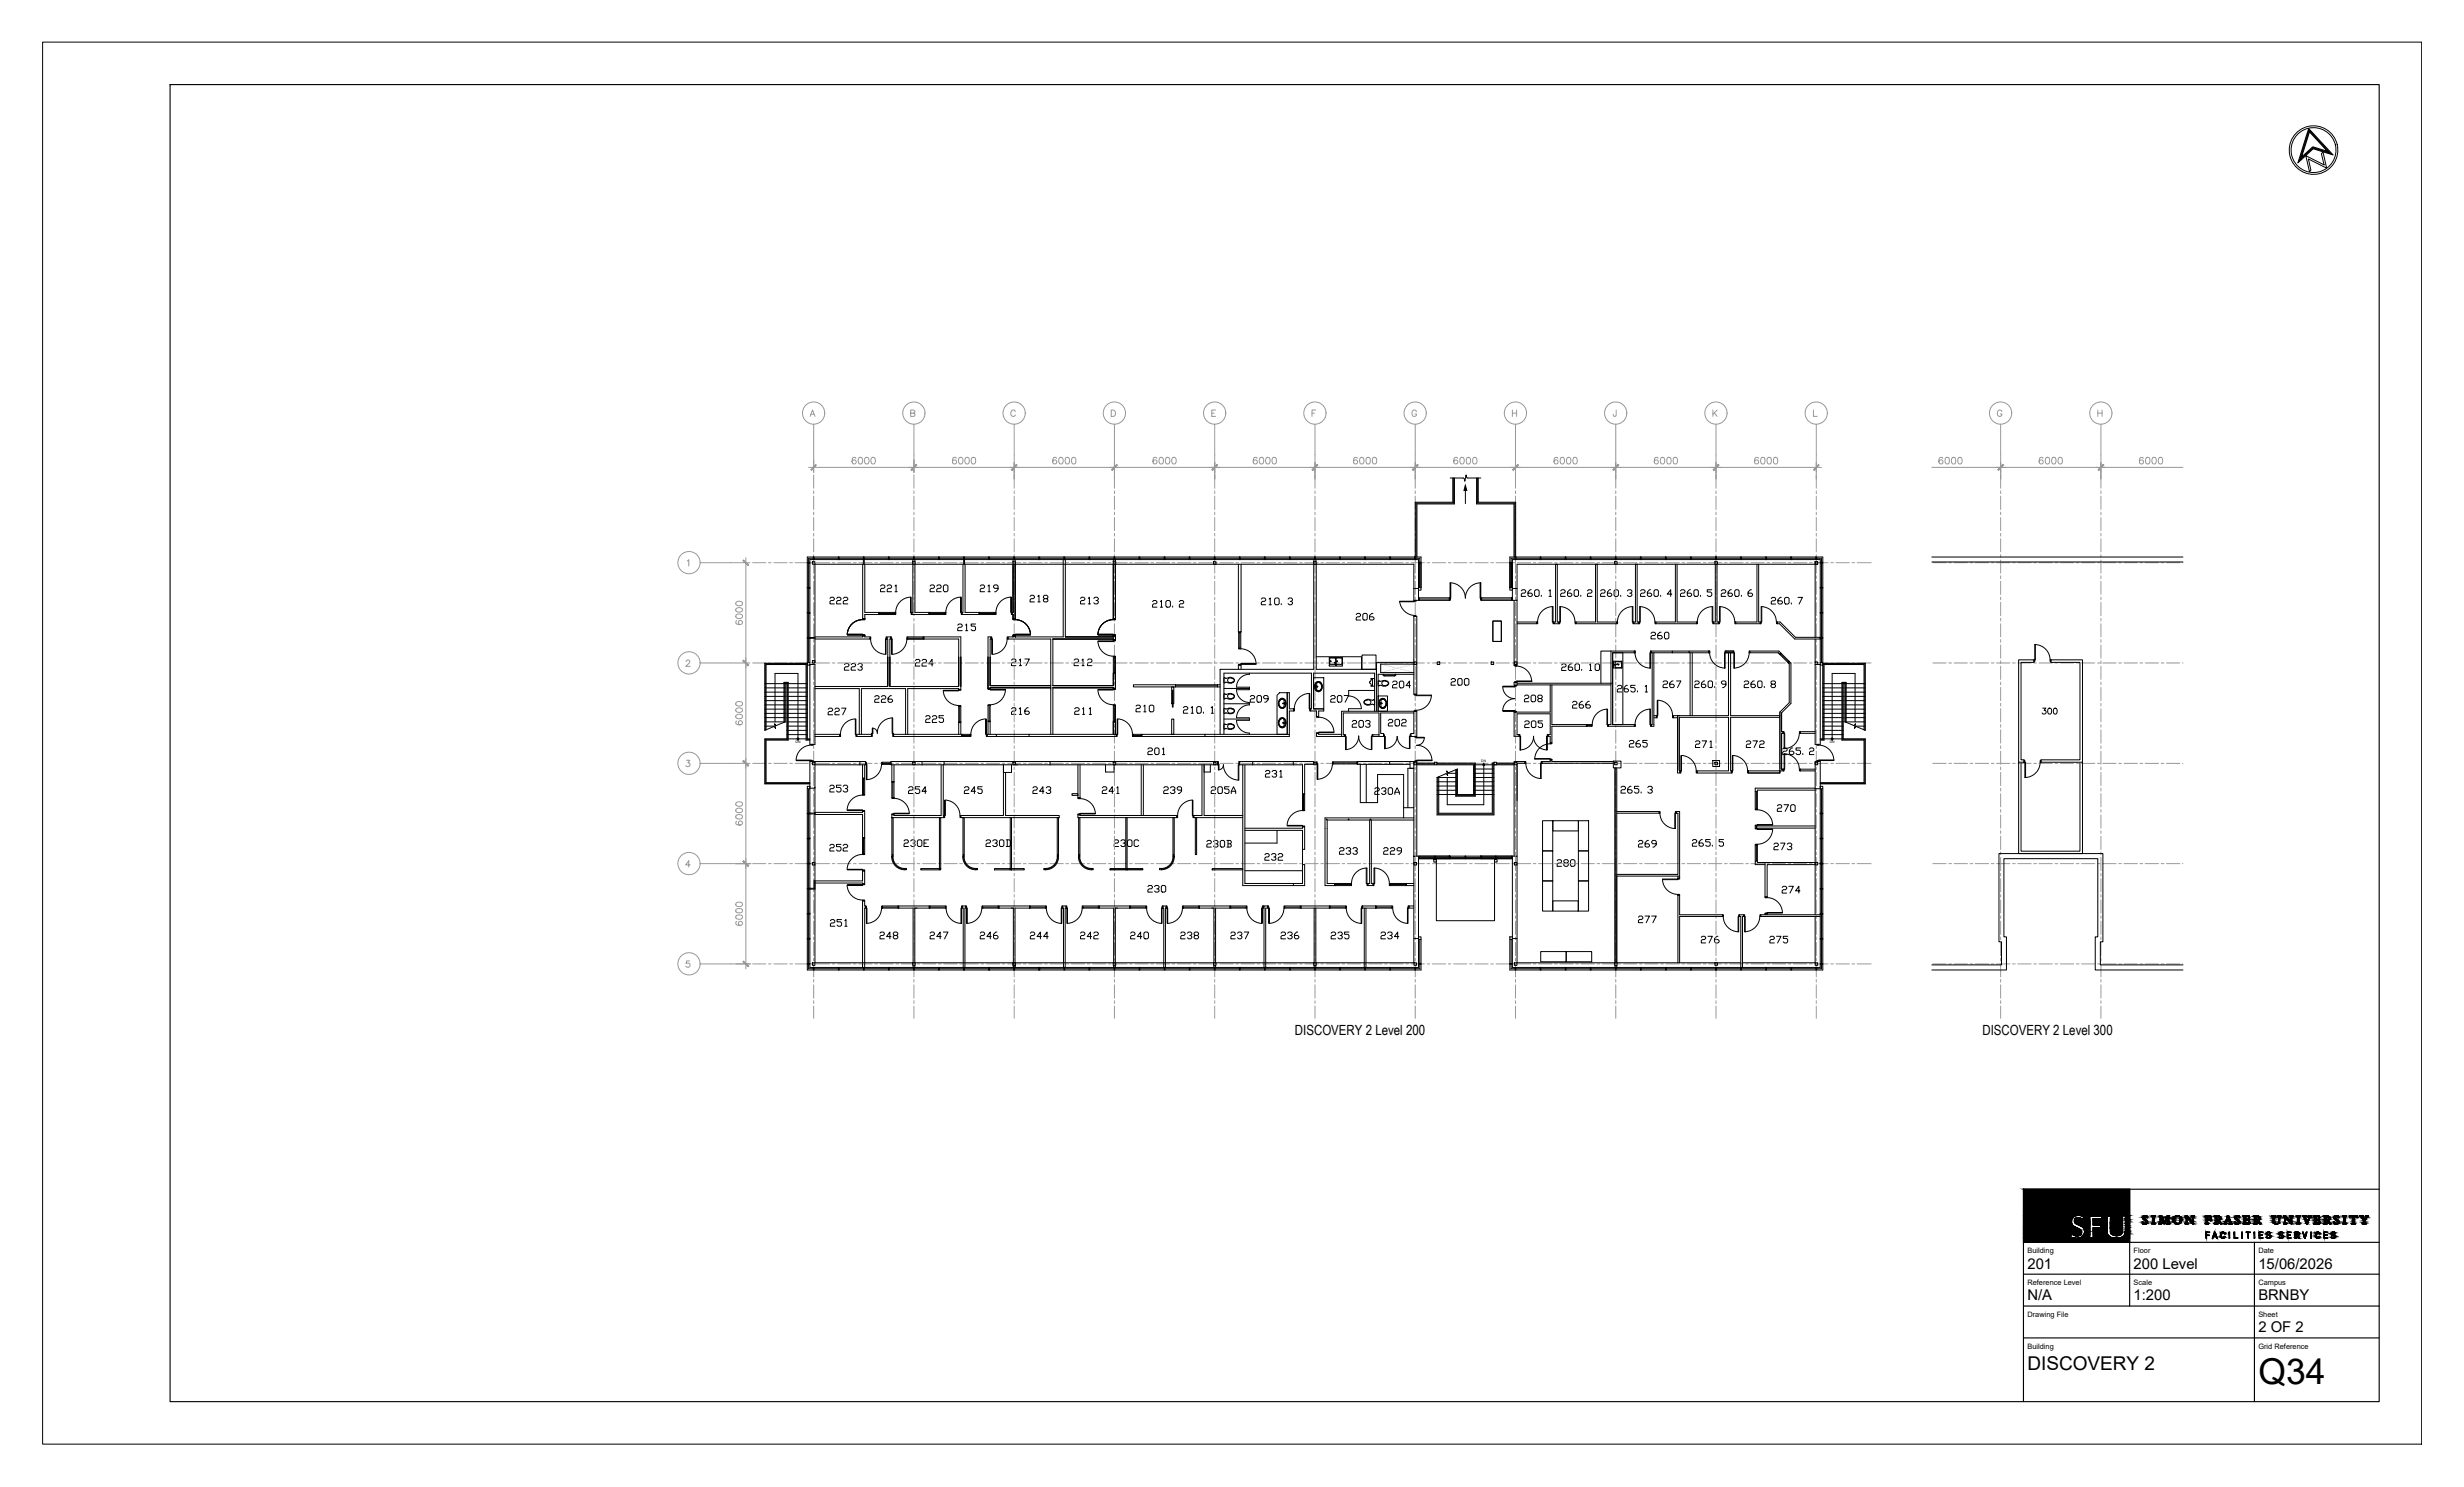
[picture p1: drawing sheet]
<svg xmlns="http://www.w3.org/2000/svg" width="737mm" height="444mm" viewBox="0 0 737 444" stroke-linecap="round" stroke-linejoin="round" font-family="sans-serif">
<defs><g id="words">
<text font-size="10.6" x="675.1" y="413.7">Q34</text>
<text font-size="5.7" x="606.1" y="409.5">DISCOVERY 2</text>
<g font-size="4.4">
<text x="606.1" y="379.2">201</text>
<text x="637.8" y="379.2">200 Level</text>
<text x="675.1" y="379.2">15/06/2026</text>
<text x="606.1" y="388.7">N/A</text>
<text x="637.8" y="388.7">1:200</text>
<text x="675.1" y="388.7">BRNBY</text>
<text x="675.1" y="398.1">2 OF 2</text>
</g>
<g font-size="4.2">
<text x="387.1" y="309.4">DISCOVERY 2 Level 200</text>
<text x="592.6" y="309.4">DISCOVERY 2 Level 300</text>
</g>
<g font-size="2.2">
<text x="606.1" y="374.5">Building</text>
<text x="637.8" y="374.5">Floor</text>
<text x="675.1" y="374.5">Date</text>
<text x="606.1" y="384.1">Reference Level</text>
<text x="637.8" y="384.1">Scale</text>
<text x="675.1" y="384.1">Campus</text>
<text x="606.1" y="393.6">Drawing File</text>
<text x="675.1" y="393.6">Sheet</text>
<text x="606.1" y="403.1">Building</text>
<text x="675.1" y="403.1">Grid Reference</text>
</g>
<g font-size="1">
<text x="237.8" y="222.1">DN</text>
<text x="442.8" y="227.6">DN</text>
<text x="547" y="222.1">DN</text>
</g>
</g></defs>
<!-- layer: FP201_2 Data|RM$TXT -->
<g fill="none" stroke="#000" stroke-width=".3">
<path d="M248.1 178.9l.3-.4h.7l.3 .4-.3 .6h-.7l-.3 .3v.7h1.3M250.1 178.9l.3-.4h.7l.3 .4-.3 .6h-.7l-.3 .3v.7h1.3M252.1 178.9l.3-.4h.7l.3 .4-.3 .6h-.7l-.3 .3v.7h1.3M263.2 175.2l.3-.3h.7l.3 .3v.3l-.3 .4h-.7l-.3 .3v.7h1.3M265.2 175.2l.4-.3h.6l.3 .3v.3l-.3 .4h-.6l-.4 .3v.7h1.3M267.5 175.2l.4-.3v2M267.5 176.9h.7M278 175.2l.4-.3h.6l.4 .3v.3l-.4 .4h-.6l-.4 .3v.7h1.4M280 175.2l.4-.3h.7l.2 .3-.2 .7h-.7l-.4 .3v.7h1.3M282 175.2l.4-.3h.6l.4 .3v1.3l-.4 .4h-.6l-.4-.4zM293 175.2l.4-.3h.6l.3 .3v.3l-.3 .4h-.6l-.4 .3v.7h1.3M295.4 175.2l.3-.3v2"/>
<path d="M295.4 176.9h.6M298.4 175.9h-1.1l-.3-.4v-.3l.3-.3h.7l.4 .3v1l-.7 .7h-.4M307.9 178.3l.4-.4h.6l.3 .4v.3l-.3 .4h-.6l-.4 .3v.6h1.3M310.3 178.3l.3-.4v2M310.3 179.9h.6M312.3 179l-.4-.4v-.3l.4-.4h.6l.4 .4v.3l-.4 .4h-.6l-.4 .3v.3l.4 .3h.6l.4-.3v-.3l-.4-.3M323 178.9l.3-.4h.7l.3 .4-.3 .6h-.7l-.3 .3v.7h1.3M325.3 178.9l.4-.4v2M327 178.9l.3-.4h.7l.3 .7-.3 .3h-.3M328 179.5l.3 .3v.4l-.3 .3h-.7l-.3-.3M344.6 179.8l.3-.3h.6l.4 .3v.4l-.4 .3h-.6l-.3 .3v.7h1.3M346.9 179.8l.3-.3v2"/>
<path d="M348.9 179.5h.6l.4 .3v1.4l-.4 .3h-.6l-.4-.3v-1.4zM352.6 179.8l.3-.3h.6l.4 .3v.4l-.4 .3h-.6l-.3 .3v.7h1.3M377.1 179.1l.3-.4h.6l.4 .4v.3l-.4 .4h-.6l-.3 .3v.7h1.3M379.4 179.1l.3-.4v2.1M381 179.1l.4-.4h.7l.3 .4v1.3l-.3 .4h-.7l-.4-.4zM385.1 179.1l.3-.4h.6l.4 .4v.3l-.4 .4h-.3M386 179.8l.4 .3v.3l-.4 .4h-.6l-.3-.4M454.8 176.6l.3-.3h.7l.3 .3v.4l-.3 .3h-.7l-.3 .3v.7h1.3M457.8 176.3h-.3l-.7 .7v.9l.3 .4h.7l.3-.4v-.3l-.3-.3h-1M458.8 176.6l.3-.3h.7l.3 .3v1.3l-.3 .4h-.7l-.3-.4zM460.8 177.9v.4M463.1 176.6l.3-.3v2"/>
<path d="M463.1 178.3h.7M466.6 176.6l.3-.3h.7l.3 .3v.4l-.3 .3h-.7l-.3 .3v.7h1.3M469.6 176.3h-.4l-.6 .7v.9l.3 .4h.7l.3-.4v-.3l-.3-.3h-1M470.6 176.6l.3-.3h.7l.3 .3v1.3l-.3 .4h-.7l-.3-.4zM472.6 177.9v.4M474.6 176.6l.3-.3h.7l.3 .3v.4l-.3 .3h-.7l-.3 .3v.7h1.3M478.5 176.6l.3-.3h.7l.3 .3v.4l-.3 .3h-.7l-.3 .3v.7h1.3M481.5 176.3h-.3l-.7 .7v.9l.4 .4h.6l.3-.4v-.3l-.3-.3h-1M482.5 176.6l.4-.3h.6l.3 .3v1.3l-.3 .4h-.6l-.4-.4zM484.5 177.9v.4M486.5 176.6l.3-.3h.7l.3 .3v.4l-.3 .3h-.3M487.5 177.3l.3 .3v.3l-.3 .4h-.7l-.3-.4"/>
<path d="M490.4 176.6l.4-.3h.6l.4 .3v.4l-.4 .3h-.6l-.4 .3v.7h1.4M493.4 176.3h-.3l-.6 .7v.9l.3 .4h.6l.4-.4v-.3l-.4-.3h-.9M494.5 176.6l.3-.3h.7l.3 .3v1.3l-.3 .4h-.7l-.3-.4zM496.4 177.9v.4M499.8 177.6h-1.4l1-1.3v2M502.4 176.6l.3-.3h.7l.3 .3v.4l-.3 .3h-.7l-.3 .3v.7h1.3M505.4 176.3h-.4l-.6 .7v.9l.3 .4h.7l.3-.4v-.3l-.3-.3h-1M506.4 176.6l.3-.3h.7l.3 .3v1.3l-.3 .4h-.7l-.3-.4zM508.4 177.9v.4M511.7 176.3h-1.3v.7h1l.3 .3v.6l-.3 .4h-.7l-.3-.4M514.6 176.6l.3-.3h.7l.3 .3v.4l-.3 .3h-.7l-.3 .3v.7h1.3M517.6 176.3h-.4l-.6 .7v.9l.3 .4h.7l.3-.4v-.3l-.3-.3h-1"/>
<path d="M518.6 176.6l.3-.3h.7l.3 .3v1.3l-.3 .4h-.7l-.3-.4zM520.6 177.9v.4M523.6 176.3h-.4l-.6 .7v.9l.3 .4h.7l.3-.4v-.3l-.3-.3h-1M529.5 178.9l.3-.3h.7l.3 .3-.3 .7h-.7l-.3 .3v.7h1.3M532.5 178.6h-.3l-.7 .7v.9l.3 .4h.7l.3-.4v-.3l-.3-.3h-1M533.5 178.9l.3-.3h.7l.3 .3v1.3l-.3 .4h-.7l-.3-.4zM537.5 178.6h1.3l-1 2M252.4 198.6l.4-.3h.6l.4 .3v.4l-.4 .3h-.6l-.4 .4v.6h1.4M254.5 198.6l.3-.3h.6l.4 .3v.4l-.4 .3h-.6l-.3 .4v.6h1.3M256.5 198.6l.3-.3h.7l.3 .3-.3 .7h-.4M257.5 199.3l.3 .4-.3 .6h-.7l-.3-.3M273.6 197.4l.4-.3h.7l.3 .3v.4l-.3 .3h-.7l-.4 .3v.7h1.4"/>
<path d="M275.6 197.4l.4-.3h.6l.4 .3v.4l-.4 .3h-.6l-.4 .3v.7h1.4M279 198.4h-1.3l.9-1.3v2M286.3 186.9l.3-.4h.7l.4 .4-.4 .6h-.7l-.3 .3v.7h1.4M288.7 186.9l.3-.4v2M288.7 188.5h.6M291.6 186.5h-1.3v.7h1l.3 .3v.7l-.3 .3h-.6l-.4-.3M302.4 197.3l.3-.3h.7l.3 .3-.3 .7h-.7l-.3 .3v.7h1.3M304.7 197.3l.4-.3v2M304.7 199h.7M306.4 197h1.3l-1 2M321.1 197.3l.3-.3h.7l.4 .3v.4l-.4 .3h-.7l-.3 .3v.7h1.4M323.5 197.3l.3-.3v2"/>
<path d="M323.5 199h.6M325.1 197.3l.4-.3h.6l.3 .3-.3 .7h-.6l-.4 .3v.7h1.3M325.3 180.5h.7M346.9 181.5h.7M350.6 181.2v.3M379.4 180.8h.7M383 180.4v.4M405.4 183.7l.4-.3h.6l.3 .3v.3l-.3 .4h-.6l-.4 .3v.6h1.3M407.4 183.7l.4-.3h.6l.3 .3v1.4l-.3 .2h-.6l-.4-.2zM410.4 183.4h-.3l-.7 .6v1.1l.3 .2h.7l.4-.2v-.4l-.4-.3h-1M466.9 198.8l.3-.4h.6l.4 .4v.3l-.4 .3h-.6l-.3 .3v.7h1.3M469.9 198.4h-.4l-.7 .7v1l.4 .3h.7l.3-.3-.3-.7h-1.1"/>
<path d="M470.8 198.8l.4-.4h.6l.4 .4v1.3l-.4 .3h-.6l-.4-.3zM475.2 198.8l.3-.4v2M476.8 198.8l.4-.4h.7l.3 .4v1.3l-.3 .3h-.7l-.4-.3zM493.6 189.3l.3-.3h.7l.3 .3-.3 .7h-.7l-.3 .3v.7h1.3M496.6 189h-.4l-.6 .6v1l.3 .4h.7l.3-.4v-.3l-.3-.3h-1M497.9 189h.7l.3 .3v1.3l-.3 .4h-.7l-.3-.4v-1.3zM535.5 180.2v.4M247.6 212l.3-.3h.7l.3 .3-.3 .7h-.7l-.3 .3v.7h1.3M249.6 212l.3-.3h.7l.3 .3-.3 .7h-.7l-.3 .3v.7h1.3M251.6 211.7h1.3l-1 2M261.5 208.3l.3-.3h.7l.3 .3v.3l-.3 .4h-.7l-.3 .3v.6h1.3M263.5 208.3l.3-.3h.7l.3 .3-.3 .7h-.7l-.3 .3v.6h1.3"/>
<path d="M266.5 208h-.4l-.6 .6v1l.3 .3h.7l.3-.3v-.3l-.3-.3h-1M276.7 214.3l.3-.4h.7l.3 .4v.3l-.3 .3h-.7l-.3 .4v.7h1.3M278.7 214.3l.4-.4h.6l.3 .4v.3l-.3 .3h-.6l-.4 .4v.7h1.3M282.1 213.9h-1.4v.7h1l.4 .3v.7l-.4 .4h-.6l-.4-.4M302.4 211.9l.3-.3h.7l.3 .3-.3 .7h-.7l-.3 .3v.6h1.3M304.7 211.9l.4-.3v1.9M304.7 213.5h.7M307.4 211.6h-.4l-.6 .6v1l.3 .3h.7l.3-.3-.3-.6h-1M321.3 211.9l.3-.3h.7l.3 .3v.3l-.3 .4h-.7l-.3 .3v.6h1.3M323.6 211.9l.3-.3v1.9M323.6 213.5h.7M325.6 211.9l.4-.3v1.9"/>
<path d="M325.6 213.5h.7M339.6 211.1l.3-.3h.7l.3 .3v.3l-.3 .4h-.7l-.3 .3v.7h1.3M341.9 211.1l.4-.3v2M341.9 212.8h.7M343.6 211.1l.3-.3h.7l.3 .3v1.3l-.3 .4h-.7l-.3-.4zM353.8 211.6l.3-.4h.7l.3 .4-.3 .6h-.7l-.3 .3v.7h1.3M356.1 211.6l.3-.4v2M356.1 213.2h.6M357.8 211.6l.3-.4h.7l.3 .4v1.3l-.3 .3h-.7l-.3-.3zM359.7 212.9v.3M362.1 211.6l.3-.4v2M362.1 213.2h.7"/>
<path d="M373.8 208.3l.3-.4h.6l.4 .4-.4 .6h-.6l-.3 .3v.7h1.3M375.8 208.3l.3-.4h.7l.3 .4v1.3l-.3 .3h-.7l-.3-.3zM379.1 208.9h-1l-.4-.6 .4-.4h.7l.3 .4v.9l-.7 .7h-.3M397.8 208.3l.3-.4h.7l.4 .4-.4 .6h-.7l-.3 .3v.7h1.4M399.8 208.3l.3-.4h.7l.4 .4v1.3l-.4 .3h-.7l-.3-.3zM401.8 207.9h1.3l-1 2M404.2 215.7l.4-.3h.7l.3 .3-.3 .7h-.7l-.4 .3v.7h1.4M406.2 215.7l.4-.3h.6l.4 .3v1.4l-.4 .3h-.6l-.4-.3zM408.2 215.7l.4-.3h.6l.4 .3v.3l-.4 .4h-.3M409.2 216.4l.4 .3v.4l-.4 .3h-.6l-.4-.3M415 215.4l.4-.4h.7l.2 .4-.2 .6h-.7l-.4 .4v.6h1.3M416.3 203.9l.3-.3h.7l.4 .3v.4l-.4 .3h-.7l-.3 .3v.7h1.4"/>
<path d="M417 215.4l.4-.4h.6l.4 .4v1.3l-.4 .3h-.6l-.4-.3zM418.3 203.9l.4-.3h.6l.4 .3v1.4l-.4 .3h-.6l-.4-.3zM419 215.4l.4-.4h.6l.4 .4v.3l-.4 .3h-.6l-.4 .4v.6h1.4M421.6 204.9h-1.3l1-1.3v2M433.8 203.2l.3-.4h.7l.3 .4-.3 .6h-.7l-.3 .3v.7h1.3M435.8 203.2l.3-.4h.7l.3 .4v1.3l-.3 .3h-.7l-.3-.3zM437.8 203.2l.3-.4h.7l.3 .4v1.3l-.3 .3h-.7l-.3-.3zM455.7 208.1l.4-.3h.6l.3 .3v.4l-.3 .3h-.6l-.4 .3v.7h1.3M455.8 215.8l.3-.3h.7l.4 .3v.3l-.4 .4h-.7l-.3 .3v.7h1.4M457.7 208.1l.3-.3h.7l.4 .3v1.3l-.4 .4h-.7l-.3-.4zM457.8 215.8l.3-.3h.7l.3 .3v1.3l-.3 .4h-.7l-.3-.4zM460 208.8l-.3-.3v-.4l.3-.3h.7l.4 .3v.4l-.4 .3h-.7l-.3 .6 .3 .4h.7l.4-.4-.4-.6"/>
<path d="M461.1 215.5h-1.3v.6h1l.3 .4v.6l-.3 .4h-.7l-.3-.4M470.1 210l.3-.4h.7l.3 .4v.3l-.3 .4h-.7l-.3 .3v.7h1.3M472.8 200.1v.3M473.1 209.6h-.3l-.7 .7v1l.3 .4h.7l.3-.4v-.3l-.3-.3h-1M475.1 209.6h-.3l-.7 .7v1l.3 .4h.7l.3-.4v-.3l-.3-.3h-1M475.2 200.4h.6M483.5 205.2l.3-.3h.7l.3 .3v.3l-.3 .4h-.7l-.3 .3v.7h1.3M486.5 204.9h-.3l-.7 .6v1l.3 .4h.7l.3-.4-.3-.6h-1M488.8 204.9h-1.3v.6h1l.3 .4v.6l-.3 .4h-.7l-.3-.4M489.5 206.5v.4M491.8 205.2l.4-.3v2M491.8 206.9h.7"/>
<path d="M497.2 203.8l.3-.2h.7l.3 .2v.4l-.3 .3h-.7l-.3 .4v.6h1.3M500.2 203.6h-.4l-.6 .6v1l.3 .3h.7l.3-.3v-.3l-.3-.4h-1M501.2 203.6h1.3l-1 1.9M506.6 203.8l.3-.2h.7l.4 .2v.4l-.4 .3h-.7l-.3 .4v.6h1.4M509.6 203.6h-.3l-.7 .6v1l.4 .3h.6l.3-.3v-.3l-.3-.4h-1M510.6 203.8l.4-.2h.6l.3 .2v1.4l-.3 .3h-.6l-.4-.3zM512.6 205.2v.3M516 204.5h-1.1l-.3-.3v-.4l.3-.2h.7l.4 .2v1.1l-.7 .6h-.4M521.4 203.8l.4-.2h.6l.4 .2v.4l-.4 .3h-.6l-.4 .4v.6h1.4M524.4 203.6h-.3l-.6 .6v1l.3 .3h.6l.4-.3v-.3l-.4-.4h-.9M525.4 203.8l.4-.2h.7l.3 .2v1.4l-.3 .3h-.7l-.4-.3zM527.4 205.2v.3"/>
<path d="M529.8 204.5l-.4-.3v-.4l.4-.2h.6l.4 .2v.4l-.4 .3h-.6l-.4 .4v.3l.4 .3h.6l.4-.3v-.3l-.4-.4M248.1 235l.3-.3h.6l.4 .3v.4l-.4 .3h-.6l-.3 .4v.6h1.3M251.4 234.7h-1.3v.7h1l.3 .3v.7l-.3 .3h-.7l-.3-.3M252.1 235l.3-.3h.7l.3 .3v.4l-.3 .3h-.4M253.1 235.7l.3 .4v.3l-.3 .3h-.7l-.3-.3M271.6 235.5l.3-.3h.7l.4 .3v.4l-.4 .3h-.7l-.3 .3v.7h1.4M275 235.2h-1.4v.7h1l.4 .3v.7l-.4 .3h-.7l-.3-.3M276.9 236.5h-1.3l1-1.3v2M288.3 235.5l.3-.3h.7l.3 .3v.4l-.3 .3h-.7l-.3 .3v.7h1.3M291.6 236.5h-1.3l1-1.3v2M293.6 235.2h-1.3v.7h1l.3 .3v.7l-.3 .3h-.6l-.4-.3M308.8 235.5l.3-.3h.7l.3 .3v.4l-.3 .3h-.7l-.3 .3v.7h1.3"/>
<path d="M312.1 236.5h-1.3l1-1.3v2M312.8 235.5l.3-.3h.7l.3 .3v.4l-.3 .3h-.4M313.8 236.2l.3 .3v.4l-.3 .3h-.7l-.3-.3M329.5 235.5l.4-.3h.6l.4 .3v.4l-.4 .3h-.6l-.4 .3v.7h1.4M332.9 236.5h-1.4l1-1.3v2M333.9 235.5l.3-.3v2M333.9 237.2h.6M343.2 223.9l.3-.3h.7l.3 .3v.4l-.3 .3h-.7l-.3 .3v.7h1.3M345.2 223.9l.3-.3h.7l.3 .3v1.3l-.3 .4h-.7l-.3-.4zM347.5 223.9l.4-.3v2M347.5 225.6h.7M347.9 235.5l.3-.3h.7l.4 .3v.4l-.4 .3h-.7l-.3 .3v.7h1.4"/>
<path d="M349.9 235.5l.3-.3h.7l.3 .3v.4l-.3 .3h-.3M350.9 236.2l.3 .3v.4l-.3 .3h-.7l-.3-.3M353.2 236.2h-.9l-.4-.3v-.4l.4-.3h.6l.3 .3v1l-.6 .7h-.3M362.1 235.5l.3-.3h.7l.3 .3v.4l-.3 .3h-.7l-.3 .3v.7h1.3M364.1 235.5l.3-.3h.7l.3 .3v1.4l-.3 .3h-.7l-.3-.3zM367.4 235.2h-1.3v.7h1l.3 .3v.7l-.3 .3h-.7l-.3-.3M368.1 237.2v-.7l.7-1.3 .6 1.3v.7M368.1 236.5h1.3M378.3 230.6l.3-.3h.7l.3 .3-.3 .7h-.7l-.3 .3v.7h1.3M380.3 230.6l.3-.3h.7l.3 .3v.4l-.6 .3M381.3 231.3l.3 .3v.4l-.3 .3h-.7l-.3-.3M382.6 230.6l.3-.3v2"/>
<path d="M382.6 232.3h.7M411 235.8l.3-.3h.7l.3 .3v.3l-.3 .4h-.7l-.3 .3v.7h1.3M413 235.8l.3-.3h.7l.3 .3v.3l-.3 .4h-.4M414 236.5l.3 .3-.3 .7h-.7l-.3-.4M415.3 235.5h.7l.3 .3v1.3l-.3 .4h-.7l-.3-.4v-1.3zM417 237.5v-.7l.7-1.3 .6 1.3v.7M417 236.8h1.3M484.6 235.4l.3-.4h.7l.3 .4v.3l-.3 .4h-.7l-.3 .3v.7h1.3M487.1 221.6l.3-.3h.7l.3 .3v.4l-.3 .3h-.7l-.3 .3v.7h1.3M487.6 235h-.3l-.7 .7v1l.3 .4h.7l.3-.4v-.3l-.3-.3h-1M489.9 235h-1.3v.7h1l.3 .4v.6l-.3 .4h-.6l-.4-.4M490.1 221.3h-.3l-.7 .7v1l.3 .3h.7l.3-.3v-.4l-.3-.3h-1"/>
<path d="M490.6 236.7v.4M492.4 221.3h-1.3v.7h1l.3 .3v.7l-.3 .3h-.7l-.3-.3M492.6 235.4l.3-.4h.7l.3 .4v.3l-.3 .4h-.3M493.6 236.1l.3 .3v.3l-.3 .4h-.7l-.3-.4M506.9 221.8l.3-.3h.6l.4 .3v.3l-.4 .3h-.6l-.3 .4v.6h1.3M508.8 221.5h1.4l-1 1.9M511.2 221.8l.3-.3v1.9M511.2 223.4h.7M522.1 221.8l.3-.3h.6l.4 .3v.3l-.4 .3h-.6l-.3 .4v.6h1.3M524 221.5h1.4l-1 1.9M526 221.8l.4-.3h.7l.3 .3v.3l-.3 .3h-.7l-.4 .4v.6h1.4M532.9 223.9l.4-.3h.7l.2 .3-.2 .7h-.7l-.4 .3v.7h1.3"/>
<path d="M535.9 223.6h-.3l-.7 .7v.9l.4 .4h.6l.4-.4v-.3l-.4-.3h-1M538.3 223.6h-1.4v.7h1l.4 .3v.6l-.4 .4h-.6l-.4-.4M538.9 225.2v.4M540.9 223.9l.4-.3h.7l.2 .3-.2 .7h-.7l-.4 .3v.7h1.3M248.1 252.7l.3-.3h.6l.4 .3v.4l-.4 .3h-.6l-.3 .4v.6h1.3M251.4 252.4h-1.3v.7h1l.3 .3v.7l-.3 .3h-.7l-.3-.3M252.1 252.7l.3-.3h.7l.3 .3v.4l-.3 .3h-.7l-.3 .4v.6h1.3M270.3 251.4l.3-.3h.6l.4 .3-.4 .6h-.6l-.3 .4v.6h1.3M272.2 251.4l.4-.3h.6l.4 .6-.7 .3M273.2 252l.4 .4v.3l-.4 .3h-.6l-.4-.3M274.6 251.1h.7l.3 .3v1.3l-.3 .3h-.7l-.4-.3v-1.3zM276.2 252h.7"/>
<path d="M277.6 251.1h-1.4v1.9h1.4M294.8 251.4l.3-.3h.7l.3 .3-.3 .6h-.7l-.3 .4v.6h1.3M296.8 251.4l.3-.3h.7l.3 .6-.3 .3h-.4M297.8 252l.3 .4v.3l-.3 .3h-.7l-.3-.3M299.1 251.1h.7l.3 .3v1.3l-.3 .3h-.7l-.3-.3v-1.3zM300.8 251.1h1l.3 .3v1.3l-.3 .3h-1M301.1 251.1v1.9M333.1 251.4l.3-.3h.7l.3 .3-.3 .6h-.7l-.3 .4v.6h1.3M335.1 251.4l.3-.3h.7l.3 .6-.3 .3h-.4M336.1 252l.3 .4-.3 .6h-.7l-.3-.3M337.1 251.4l.3-.3h.7l.3 .3v1.3l-.3 .3h-.7l-.3-.3zM340.4 251.4l-.3-.3h-.7l-.4 .3v1.3l.4 .3h.7l.3-.3"/>
<path d="M360.8 251.6l.3-.4h.7l.3 .4v.3l-.3 .3h-.7l-.3 .4v.6h1.3M362.8 251.6l.3-.4h.7l.3 .4v.3l-.3 .3h-.4M363.8 252.2l.3 .4v.3l-.3 .3h-.7l-.3-.3M364.8 251.6l.3-.4h.7l.3 .4v1.3l-.3 .3h-.7l-.3-.3zM366.8 251.2h1l.3 .4-.3 .6M367.1 252.2h.7l.3 .7-.3 .3h-1M367.1 251.2v2M378.1 255.5l.4-.3h.6l.3 .3v.3l-.3 .4h-.6l-.4 .3v.6h1.3M380.1 255.5l.3-.3h.7l.3 .6-.3 .4h-.3M381.1 256.2l.3 .3-.3 .6h-.7l-.3-.2M382.1 255.5l.3-.3h.7l.4 .3v.3l-.4 .4h-.7l-.3 .3v.6h1.4M400.4 253.7l.4-.3h.6l.4 .3v.4l-.4 .3h-.6l-.4 .3v.7h1.4"/>
<path d="M402.4 253.7l.4-.3h.6l.4 .3v.4l-.7 .3M403.4 254.4l.4 .3v.3l-.4 .4h-.6l-.4-.4M404.5 253.7l.2-.3h.7l.4 .3v.4l-.7 .3M405.4 254.4l.4 .3v.3l-.4 .4h-.7l-.2-.4M413.6 253.7l.3-.3h.7l.4 .3v.4l-.4 .3h-.7l-.3 .3v.7h1.4M415.6 253.7l.4-.3h.6l.3 .3v.4l-.3 .3h-.6l-.4 .3v.7h1.3M419 254.4h-1l-.4-.3v-.4l.4-.3h.6l.4 .3v1l-.7 .7h-.3M465.5 257.3l.3-.3h.7l.3 .3v.4l-.3 .3h-.7l-.3 .3v.7h1.3M467.8 258l-.3-.3v-.4l.3-.3h.7l.3 .3v.4l-.3 .3h-.7l-.3 .3v.3l.3 .4h.7l.3-.4v-.3l-.3-.3M469.5 257.3l.3-.3h.7l.3 .3v1.3l-.3 .4h-.7l-.3-.4zM489.8 251.6l.3-.4h.7l.3 .4v.3l-.3 .3h-.7l-.3 .4v.6h1.3M492.8 251.2h-.3l-.7 .7v1l.3 .3h.7l.3-.3-.3-.7h-1"/>
<path d="M495.1 252.2h-1l-.3-.3v-.3l.3-.4h.7l.3 .4v1l-.6 .6h-.4M505.9 251.3l.3-.3h.7l.3 .3v.3l-.3 .4h-.7l-.3 .3v.7h1.3M508.9 251h-.3l-.7 .6v1.1l.4 .3h.6l.3-.3v-.4l-.3-.3h-1M511.3 251h-1.4v.6h1l.4 .4v.7l-.4 .3h-.7l-.3-.3M511.9 252.7v.3M515.2 251h-1.3v.6h1l.3 .4v.7l-.3 .3h-.7l-.3-.3M530.3 252.4l.3-.4h.7l.3 .4v.3l-.3 .3h-.7l-.3 .4v.6h1.3M531.3 240.9l.4-.3h.6l.3 .3-.3 .7h-.6l-.4 .3v.6h1.3M532.3 252h1.3l-1 2M533.3 240.6h1.4l-1 1.9M534.3 252.4l.3-.4h.7l.3 .4v.3l-.3 .3h-.3M535.3 253l.3 .4v.3l-.3 .3h-.7l-.3-.3"/>
<path d="M535.6 240.6h.7l.4 .3v1.3l-.4 .3h-.7l-.3-.3v-1.3zM248.2 275.2l.4-.3h.6l.4 .3v.4l-.4 .3h-.6l-.4 .3v.7h1.4M251.6 274.9h-1.4v.7h1l.4 .3v.6l-.4 .4h-.6l-.4-.4M252.6 275.2l.3-.3v2M252.6 276.9h.6M263.1 278.9l.3-.3h.6l.4 .3v.4l-.4 .3h-.6l-.3 .4v.6h1.3M266.4 280h-1.4l1-1.4v2M267.4 279.6l-.4-.3v-.4l.4-.3h.7l.3 .3v.4l-.3 .3h-.7l-.4 .4v.3l.4 .3h.7l.3-.3v-.3l-.3-.4M278 278.9l.4-.3h.6l.4 .3v.4l-.4 .3h-.6l-.4 .4v.6h1.4M281.3 280h-1.3l1.1-1.4v2M282 278.6h1.4l-1 2M293 278.9l.4-.3h.6l.3 .3v.4l-.3 .3h-.6l-.4 .4v.6h1.3"/>
<path d="M296.3 280h-1.3l1-1.4v2M298 278.6h-.3l-.7 .7v1l.3 .3h.7l.4-.3v-.3l-.4-.4h-1M308 278.9l.4-.3h.6l.3 .3v.4l-.3 .3h-.6l-.4 .4v.6h1.3M311.3 280h-1.3l1-1.4v2M313.4 280h-1.4l1-1.4v2M323 278.9l.3-.3h.7l.3 .3v.4l-.3 .3h-.7l-.3 .4v.6h1.3M326.3 280h-1.3l1-1.4v2M327 278.9l.3-.3h.7l.3 .3v.4l-.3 .3h-.7l-.3 .4v.6h1.3M338 278.9l.3-.3h.7l.3 .3v.4l-.3 .3h-.7l-.3 .4v.6h1.3M341.3 280h-1.3l1-1.4v2M342 278.9l.3-.3h.7l.3 .3v1.4l-.3 .3h-.7l-.3-.3zM343.2 265l.3-.3h.7l.3 .3v.4l-.3 .3h-.7l-.3 .3v.7h1.3"/>
<path d="M345.1 265l.4-.3h.7l.3 .3v.4l-.3 .3h-.4M346.2 265.7l.3 .3v.4l-.3 .3h-.7l-.4-.3M347.5 264.7h.6l.4 .3v1.4l-.4 .3h-.6l-.3-.3v-1.4zM353 278.9l.3-.3h.6l.4 .3v.4l-.4 .3h-.6l-.3 .4v.6h1.3M355 278.9l.3-.3h.6l.4 .3v.4l-.7 .3M355.9 279.6l.4 .4v.3l-.4 .3h-.6l-.3-.3M357.3 279.6l-.3-.3v-.4l.3-.3h.7l.3 .3v.4l-.3 .3h-.7l-.3 .4v.3l.3 .3h.7l.3-.3v-.3l-.3-.4M368 278.9l.3-.3h.6l.4 .3v.4l-.4 .3h-.6l-.3 .4v.6h1.3M370 278.9l.3-.3h.6l.4 .3v.4l-.7 .3M370.9 279.6l.4 .4v.3l-.4 .3h-.6l-.3-.3M371.9 278.6h1.4l-1 2M382.9 278.9l.4-.3h.7l.3 .3v.4l-.3 .3h-.7l-.4 .4v.6h1.4"/>
<path d="M384.9 278.9l.4-.3h.7l.3 .3v.4l-.3 .3h-.4M386 279.6l.3 .4v.3l-.3 .3h-.7l-.4-.3M387.9 278.6h-.3l-.6 .7v1l.3 .3h.6l.4-.3v-.3l-.4-.4h-.9M397.9 278.9l.4-.3h.6l.4 .3v.4l-.4 .3h-.6l-.4 .4v.6h1.4M400 278.9l.3-.3h.6l.4 .3v.4l-.4 .3h-.3M400.9 279.6l.4 .4v.3l-.4 .3h-.6l-.3-.3M403.3 278.6h-1.3v.7h1l.3 .3v.7l-.3 .3h-.7l-.3-.3M412.8 278.9l.4-.3h.7l.3 .3v.4l-.3 .3h-.7l-.4 .4v.6h1.4M414.8 278.9l.4-.3h.6l.4 .3v.4l-.4 .3h-.3M415.8 279.6l.4 .4v.3l-.4 .3h-.6l-.4-.3M418.2 280h-1.3l.9-1.4v2M489.8 274.2l.3-.4h.7l.3 .4v.3l-.3 .3h-.7l-.3 .4v.6h1.3"/>
<path d="M491.8 273.8h1.3l-1 2M493.8 273.8h1.3l-1 2M510.6 279.9h1.3l-1 2M513.6 279.9h-.4l-.6 .6v1l.3 .4h.7l.3-.4v-.3l-.3-.3h-1M531.1 279.9h1.3l-1 2M532.8 265.3l.3-.4h.7l.3 .4v.3l-.3 .4h-.7l-.3 .3v.7h1.3M534.4 279.9h-1.3v.6h1l.3 .4v.6l-.3 .4h-.7l-.3-.4M534.8 264.9h1.3l-1 2.1M538.1 266.3h-1.3l1-1.4v2.1M508.6 280.2l.3-.3h.7l.3 .3-.3 .7h-.7l-.3 .3v.7h1.3M529.1 280.2l.3-.3h.7l.3 .3-.3 .7h-.7l-.3 .3v.7h1.3"/>
</g>
<!-- layer: FP201_2|SGR -->
<g fill="none" stroke="#989898" stroke-width=".3">
<path d="M243.2 135.9v3.7M273.2 135.9v3.7M303.2 135.9v3.7M333.2 135.9v3.7M363.1 135.9v3.7M393.1 135.9v3.7M423.1 135.9v3.7M453.1 135.9v3.7M483 135.9v3.7M513 135.9v3.7M543 135.9v3.7M243.2 140.4v.8"/>
<path d="M243.2 142v3.9M243.2 146.7v.8M243.2 148.3v4M243.2 153.1v.8M243.2 154.7v3.9M243.2 159.4v.8M273.2 140.4v.8M273.2 142v3.9M273.2 146.7v.8M273.2 148.3v4M273.2 153.1v.8M273.2 154.7v3.9"/>
<path d="M273.2 159.4v.8M303.2 140.4v.8M303.2 142v3.9M303.2 146.7v.8M303.2 148.3v4M303.2 153.1v.8M303.2 154.7v3.9M303.2 159.4v.8M333.2 140.4v.8M333.2 142v3.9M333.2 146.7v.8M333.2 148.3v4"/>
<path d="M333.2 153.1v.8M333.2 154.7v3.9M333.2 159.4v.8M363.1 140.4v.8M363.1 142v3.9M363.1 146.7v.8M363.1 148.3v4M363.1 153.1v.8M363.1 154.7v3.9M363.1 159.4v.8M393.1 140.4v.8M393.1 142v3.9"/>
<path d="M393.1 146.7v.8M393.1 148.3v4M393.1 153.1v.8M393.1 154.7v3.9M393.1 159.4v.8M423.1 140.4v.8M423.1 142v3.9M423.1 146.7v.8M423.1 148.3v4M423.1 153.1v.8M423.1 154.7v3.9M423.1 159.4v.8"/>
<path d="M453.1 140.4v.8M453.1 142v3.9M453.1 146.7v.8M453.1 148.3v4M453.1 153.1v.8M453.1 154.7v3.9M453.1 159.4v.8M483 140.4v.8M483 142v3.9M483 146.7v.8M483 148.3v4M483 153.1v.8"/>
<path d="M483 154.7v3.9M483 159.4v.8M513 140.4v.8M513 142v3.9M513 146.7v.8M513 148.3v4M513 153.1v.8M513 154.7v3.9M513 159.4v.8M543 140.4v.8M543 142v3.9M543 146.7v.8"/>
<path d="M543 148.3v4M543 153.1v.8M543 154.7v3.9M543 159.4v.8M218.5 168.2h4.1M223.4 168.2h.8M225 168.2h3.9M229.7 168.2h.8M231.4 168.2h3.9M236.1 168.2h.8M237.7 168.2h3.9M242.4 168.2h.8"/>
<path d="M243.2 161.1v3.9M243.2 165.8v.8M243.2 167.4v3.9M243.2 172.1v.8M243.2 173.8v3.9M243.2 178.5v.8M244.1 168.2h3.9M248.8 168.2h.8M250.4 168.2h3.9M255.1 168.2h.8M256.8 168.2h3.9M261.5 168.2h.8"/>
<path d="M263.1 168.2h3.9M267.8 168.2h.8M269.5 168.2h3.9M273.2 161.1v3.9M273.2 165.8v.8M273.2 167.4v3.9M273.2 172.1v.8M273.2 173.8v3.9M273.2 178.5v.8M274.2 168.2h.8M275.8 168.2h4M280.5 168.2h.8"/>
<path d="M282.2 168.2h3.9M286.9 168.2h.8M288.5 168.2h4M293.2 168.2h.8M294.9 168.2h3.9M299.6 168.2h.8M301.2 168.2h4M303.2 161.1v3.9M303.2 165.8v.8M303.2 167.4v3.9M303.2 172.1v.8M303.2 173.8v3.9"/>
<path d="M303.2 178.5v.8M305.9 168.2h.8M307.6 168.2h3.9M312.3 168.2h.8M313.9 168.2h4M318.6 168.2h.8M320.3 168.2h3.9M325 168.2h.8M326.6 168.2h4M331.3 168.2h.8M333 168.2h3.9M333.2 161.1v3.9"/>
<path d="M333.2 165.8v.8M333.2 167.4v3.9M333.2 172.1v.8M333.2 173.8v3.9M333.2 178.5v.8M337.7 168.2h.8M339.3 168.2h4M344 168.2h.8M345.7 168.2h3.9M350.4 168.2h.8M352 168.2h4M356.7 168.2h.8"/>
<path d="M358.4 168.2h3.9M363.1 168.2h.8M363.1 161.1v3.9M363.1 165.8v.8M363.1 167.4v3.9M363.1 172.1v.8M363.1 173.8v3.9M363.1 178.5v.8M364.7 168.2h4M369.4 168.2h.8M371.1 168.2h3.9M375.8 168.2h.8"/>
<path d="M377.4 168.2h4M382.1 168.2h.8M383.8 168.2h3.9M388.5 168.2h.8M390.1 168.2h4M393.1 161.1v3.9M393.1 165.8v.8M393.1 167.4v3.9M393.1 172.1v.8M393.1 173.8v3.9M393.1 178.5v.8M394.9 168.2h.7"/>
<path d="M396.5 168.2h3.9M401.2 168.2h.8M402.8 168.2h4M407.6 168.2h.7M409.2 168.2h3.9M413.9 168.2h.8M415.5 168.2h4M420.3 168.2h.7M421.9 168.2h3.9M423.1 161.1v3.9M423.1 165.8v.8M423.1 167.4v3.9"/>
<path d="M423.1 172.1v.8M423.1 173.8v3.9M423.1 178.5v.8M426.6 168.2h.8M428.2 168.2h4M433 168.2h.7M434.6 168.2h3.9M439.3 168.2h.8M440.9 168.2h4M445.7 168.2h.7M447.3 168.2h3.9M452 168.2h.8"/>
<path d="M453.1 161.1v3.9M453.1 165.8v.8M453.1 167.4v3.9M453.1 172.1v.8M453.1 173.8v3.9M453.1 178.5v.8M453.6 168.2h4M458.4 168.2h.7M460 168.2h3.9M464.7 168.2h.8M466.3 168.2h4M471.1 168.2h.7"/>
<path d="M472.7 168.2h3.9M477.4 168.2h.8M479 168.2h4M483 161.1v3.9M483 165.8v.8M483 167.4v3.9M483 172.1v.8M483 173.8v3.9M483 178.5v.8M483.8 168.2h.7M485.4 168.2h3.9M490.1 168.2h.8"/>
<path d="M491.7 168.2h4M496.5 168.2h.7M498.1 168.2h3.9M502.8 168.2h.8M504.4 168.2h4M509.2 168.2h.8M510.8 168.2h3.9M513 161.1v3.9M513 165.8v.8M513 167.4v3.9M513 172.1v.8M513 173.8v3.9"/>
<path d="M513 178.5v.8M515.5 168.2h.8M517.1 168.2h4M521.9 168.2h.8M523.5 168.2h3.9M528.2 168.2h.8M529.8 168.2h4M534.6 168.2h.8M536.2 168.2h3.9M540.9 168.2h.8M542.5 168.2h4M543 161.1v3.9"/>
<path d="M543 165.8v.8M543 167.4v3.9M543 172.1v.8M543 173.8v3.9M543 178.5v.8M547.3 168.2h.8M548.9 168.2h3.9M553.6 168.2h.8M555.2 168.2h4.2M218.5 198.2h4.1M223.4 198.2h.8M225 198.2h3.9"/>
<path d="M229.7 198.2h.8M231.4 198.2h3.9M236.1 198.2h.8M237.7 198.2h3.9M242.4 198.2h.8M243.2 180.1v3.9M243.2 184.8v.8M243.2 186.5v3.9M243.2 191.2v.8M243.2 192.8v3.9M243.2 197.5v.8M243.2 199.2v3.9"/>
<path d="M244.1 198.2h3.9M248.8 198.2h.8M250.4 198.2h3.9M255.1 198.2h.8M256.8 198.2h3.9M261.5 198.2h.8M263.1 198.2h3.9M267.8 198.2h.8M269.5 198.2h3.9M273.2 180.1v3.9M273.2 184.8v.8M273.2 186.5v3.9"/>
<path d="M273.2 191.2v.8M273.2 192.8v3.9M273.2 197.5v.8M273.2 199.2v3.9M274.2 198.2h.8M275.8 198.2h4M280.5 198.2h.8M282.2 198.2h3.9M286.9 198.2h.8M288.5 198.2h4M293.2 198.2h.8M294.9 198.2h3.9"/>
<path d="M299.6 198.2h.8M301.2 198.2h4M303.2 180.1v3.9M303.2 184.8v.8M303.2 186.5v3.9M303.2 191.2v.8M303.2 192.8v3.9M303.2 197.5v.8M303.2 199.2v3.9M305.9 198.2h.8M307.6 198.2h3.9M312.3 198.2h.8"/>
<path d="M313.9 198.2h4M318.6 198.2h.8M320.3 198.2h3.9M325 198.2h.8M326.6 198.2h4M331.3 198.2h.8M333 198.2h3.9M333.2 180.1v3.9M333.2 184.8v.8M333.2 186.5v3.9M333.2 191.2v.8M333.2 192.8v3.9"/>
<path d="M333.2 197.5v.8M333.2 199.2v3.9M337.7 198.2h.8M339.3 198.2h4M344 198.2h.8M345.7 198.2h3.9M350.4 198.2h.8M352 198.2h4M356.7 198.2h.8M358.4 198.2h3.9M363.1 198.2h.8M363.1 180.1v3.9"/>
<path d="M363.1 184.8v.8M363.1 186.5v3.9M363.1 191.2v.8M363.1 192.8v3.9M363.1 197.5v.8M363.1 199.2v3.9M364.7 198.2h4M369.4 198.2h.8M371.1 198.2h3.9M375.8 198.2h.8M377.4 198.2h4M382.1 198.2h.8"/>
<path d="M383.8 198.2h3.9M388.5 198.2h.8M390.1 198.2h4M393.1 180.1v3.9M393.1 184.8v.8M393.1 186.5v3.9M393.1 191.2v.8M393.1 192.8v3.9M393.1 197.5v.8M393.1 199.2v3.9M394.9 198.2h.7M396.5 198.2h3.9"/>
<path d="M401.2 198.2h.8M402.8 198.2h4M407.6 198.2h.7M409.2 198.2h3.9M413.9 198.2h.8M415.5 198.2h4M420.3 198.2h.7M421.9 198.2h3.9M423.1 180.1v3.9M423.1 184.8v.8M423.1 186.5v3.9M423.1 191.2v.8"/>
<path d="M423.1 192.8v3.9M423.1 197.5v.8M423.1 199.2v3.9M426.6 198.2h.8M428.2 198.2h4M433 198.2h.7M434.6 198.2h3.9M439.3 198.2h.8M440.9 198.2h4M445.7 198.2h.7M447.3 198.2h3.9M452 198.2h.8"/>
<path d="M453.1 180.1v3.9M453.1 184.8v.8M453.1 186.5v3.9M453.1 191.2v.8M453.1 192.8v3.9M453.1 197.5v.8M453.1 199.2v3.9M453.6 198.2h4M458.4 198.2h.7M460 198.2h3.9M464.7 198.2h.8M466.3 198.2h4"/>
<path d="M471.1 198.2h.7M472.7 198.2h3.9M477.4 198.2h.8M479 198.2h4M483 180.1v3.9M483 184.8v.8M483 186.5v3.9M483 191.2v.8M483 192.8v3.9M483 197.5v.8M483 199.2v3.9M483.8 198.2h.7"/>
<path d="M485.4 198.2h3.9M490.1 198.2h.8M491.7 198.2h4M496.5 198.2h.7M498.1 198.2h3.9M502.8 198.2h.8M504.4 198.2h4M509.2 198.2h.8M510.8 198.2h3.9M513 180.1v3.9M513 184.8v.8M513 186.5v3.9"/>
<path d="M513 191.2v.8M513 192.8v3.9M513 197.5v.8M513 199.2v3.9M515.5 198.2h.8M517.1 198.2h4M521.9 198.2h.8M523.5 198.2h3.9M528.2 198.2h.8M529.8 198.2h4M534.6 198.2h.8M536.2 198.2h3.9"/>
<path d="M540.9 198.2h.8M542.5 198.2h4M543 180.1v3.9M543 184.8v.8M543 186.5v3.9M543 191.2v.8M543 192.8v3.9M543 197.5v.8M543 199.2v3.9M547.3 198.2h.8M548.9 198.2h3.9M553.6 198.2h.8"/>
<path d="M555.2 198.2h4.2M243.2 203.9v.8M243.2 205.5v3.9M243.2 210.2v.8M243.2 211.9v3.9M243.2 216.6v.8M243.2 218.2v3.9M273.2 203.9v.8M273.2 205.5v3.9M273.2 210.2v.8M273.2 211.9v3.9M273.2 216.6v.8"/>
<path d="M273.2 218.2v3.9M303.2 203.9v.8M303.2 205.5v3.9M303.2 210.2v.8M303.2 211.9v3.9M303.2 216.6v.8M303.2 218.2v3.9M333.2 203.9v.8M333.2 205.5v3.9M333.2 210.2v.8M333.2 211.9v3.9M333.2 216.6v.8"/>
<path d="M333.2 218.2v3.9M363.1 203.9v.8M363.1 205.5v3.9M363.1 210.2v.8M363.1 211.9v3.9M363.1 216.6v.8M363.1 218.2v3.9M393.1 203.9v.8M393.1 205.5v3.9M393.1 210.2v.8M393.1 211.9v3.9M393.1 216.6v.8"/>
<path d="M393.1 218.2v3.9M423.1 203.9v.8M423.1 205.5v3.9M423.1 210.2v.8M423.1 211.9v3.9M423.1 216.6v.8M423.1 218.2v3.9M453.1 203.9v.8M453.1 205.5v3.9M453.1 210.2v.8M453.1 211.9v3.9M453.1 216.6v.8"/>
<path d="M453.1 218.2v3.9M483 203.9v.8M483 205.5v3.9M483 210.2v.8M483 211.9v3.9M483 216.6v.8M483 218.2v3.9M513 203.9v.8M513 205.5v3.9M513 210.2v.8M513 211.9v3.9M513 216.6v.8"/>
<path d="M513 218.2v3.9M543 203.9v.8M543 205.5v3.9M543 210.2v.8M543 211.9v3.9M543 216.6v.8M543 218.2v3.9M218.5 228.2h4.1M223.4 228.2h.8M225 228.2h3.9M229.7 228.2h.8M231.4 228.2h3.9"/>
<path d="M236.1 228.2h.8M237.7 228.2h3.9M242.4 228.2h.8M243.2 222.9v.8M243.2 224.6v3.9M243.2 229.3v.8M243.2 230.9v3.9M243.2 235.6v.8M243.2 237.3v3.9M244.1 228.2h3.9M248.8 228.2h.8M250.4 228.2h3.9"/>
<path d="M255.1 228.2h.8M256.8 228.2h3.9M261.5 228.2h.8M263.1 228.2h3.9M267.8 228.2h.8M269.5 228.2h3.9M273.2 222.9v.8M273.2 224.6v3.9M273.2 229.3v.8M273.2 230.9v3.9M273.2 235.6v.8M273.2 237.3v3.9"/>
<path d="M274.2 228.2h.8M275.8 228.2h4M280.5 228.2h.8M282.2 228.2h3.9M286.9 228.2h.8M288.5 228.2h4M293.2 228.2h.8M294.9 228.2h3.9M299.6 228.2h.8M301.2 228.2h4M303.2 222.9v.8M303.2 224.6v3.9"/>
<path d="M303.2 229.3v.8M303.2 230.9v3.9M303.2 235.6v.8M303.2 237.3v3.9M305.9 228.2h.8M307.6 228.2h3.9M312.3 228.2h.8M313.9 228.2h4M318.6 228.2h.8M320.3 228.2h3.9M325 228.2h.8M326.6 228.2h4"/>
<path d="M331.3 228.2h.8M333 228.2h3.9M333.2 222.9v.8M333.2 224.6v3.9M333.2 229.3v.8M333.2 230.9v3.9M333.2 235.6v.8M333.2 237.3v3.9M337.7 228.2h.8M339.3 228.2h4M344 228.2h.8M345.7 228.2h3.9"/>
<path d="M350.4 228.2h.8M352 228.2h4M356.7 228.2h.8M358.4 228.2h3.9M363.1 228.2h.8M363.1 222.9v.8M363.1 224.6v3.9M363.1 229.3v.8M363.1 230.9v3.9M363.1 235.6v.8M363.1 237.3v3.9M364.7 228.2h4"/>
<path d="M369.4 228.2h.8M371.1 228.2h3.9M375.8 228.2h.8M377.4 228.2h4M382.1 228.2h.8M383.8 228.2h3.9M388.5 228.2h.8M390.1 228.2h4M393.1 222.9v.8M393.1 224.6v3.9M393.1 229.3v.8M393.1 230.9v3.9"/>
<path d="M393.1 235.6v.8M393.1 237.3v3.9M394.9 228.2h.7M396.5 228.2h3.9M401.2 228.2h.8M402.8 228.2h4M407.6 228.2h.7M409.2 228.2h3.9M413.9 228.2h.8M415.5 228.2h4M420.3 228.2h.7M421.9 228.2h3.9"/>
<path d="M423.1 222.9v.8M423.1 224.6v3.9M423.1 229.3v.8M423.1 230.9v3.9M423.1 235.6v.8M423.1 237.3v3.9M426.6 228.2h.8M428.2 228.2h4M433 228.2h.7M434.6 228.2h3.9M439.3 228.2h.8M440.9 228.2h4"/>
<path d="M445.7 228.2h.7M447.3 228.2h3.9M452 228.2h.8M453.1 222.9v.8M453.1 224.6v3.9M453.1 229.3v.8M453.1 230.9v3.9M453.1 235.6v.8M453.1 237.3v3.9M453.6 228.2h4M458.4 228.2h.7M460 228.2h3.9"/>
<path d="M464.7 228.2h.8M466.3 228.2h4M471.1 228.2h.7M472.7 228.2h3.9M477.4 228.2h.8M479 228.2h4M483 222.9v.8M483 224.6v3.9M483 229.3v.8M483 230.9v3.9M483 235.6v.8M483 237.3v3.9"/>
<path d="M483.8 228.2h.7M485.4 228.2h3.9M490.1 228.2h.8M491.7 228.2h4M496.5 228.2h.7M498.1 228.2h3.9M502.8 228.2h.8M504.4 228.2h4M509.2 228.2h.8M510.8 228.2h3.9M513 222.9v.8M513 224.6v3.9"/>
<path d="M513 229.3v.8M513 230.9v3.9M513 235.6v.8M513 237.3v3.9M515.5 228.2h.8M517.1 228.2h4M521.9 228.2h.8M523.5 228.2h3.9M528.2 228.2h.8M529.8 228.2h4M534.6 228.2h.8M536.2 228.2h3.9"/>
<path d="M540.9 228.2h.8M542.5 228.2h4M543 222.9v.8M543 224.6v3.9M543 229.3v.8M543 230.9v3.9M543 235.6v.8M543 237.3v3.9M547.3 228.2h.8M548.9 228.2h3.9M553.6 228.2h.8M555.2 228.2h4.2"/>
<path d="M218.5 258.2h4.1M223.4 258.2h.8M225 258.2h3.9M229.7 258.2h.8M231.4 258.2h3.9M236.1 258.2h.8M237.7 258.2h3.9M242.4 258.2h.8M243.2 242v.8M243.2 243.6v3.9M243.2 248.3v.8M243.2 250v3.9"/>
<path d="M243.2 254.7v.8M243.2 256.3v4M244.1 258.2h3.9M248.8 258.2h.8M250.4 258.2h3.9M255.1 258.2h.8M256.8 258.2h3.9M261.5 258.2h.8M263.1 258.2h3.9M267.8 258.2h.8M269.5 258.2h3.9M273.2 242v.8"/>
<path d="M273.2 243.6v3.9M273.2 248.3v.8M273.2 250v3.9M273.2 254.7v.8M273.2 256.3v4M274.2 258.2h.8M275.8 258.2h4M280.5 258.2h.8M282.2 258.2h3.9M286.9 258.2h.8M288.5 258.2h4M293.2 258.2h.8"/>
<path d="M294.9 258.2h3.9M299.6 258.2h.8M301.2 258.2h4M303.2 242v.8M303.2 243.6v3.9M303.2 248.3v.8M303.2 250v3.9M303.2 254.7v.8M303.2 256.3v4M305.9 258.2h.8M307.6 258.2h3.9M312.3 258.2h.8"/>
<path d="M313.9 258.2h4M318.6 258.2h.8M320.3 258.2h3.9M325 258.2h.8M326.6 258.2h4M331.3 258.2h.8M333 258.2h3.9M333.2 242v.8M333.2 243.6v3.9M333.2 248.3v.8M333.2 250v3.9M333.2 254.7v.8"/>
<path d="M333.2 256.3v4M337.7 258.2h.8M339.3 258.2h4M344 258.2h.8M345.7 258.2h3.9M350.4 258.2h.8M352 258.2h4M356.7 258.2h.8M358.4 258.2h3.9M363.1 258.2h.8M363.1 242v.8M363.1 243.6v3.9"/>
<path d="M363.1 248.3v.8M363.1 250v3.9M363.1 254.7v.8M363.1 256.3v4M364.7 258.2h4M369.4 258.2h.8M371.1 258.2h3.9M375.8 258.2h.8M377.4 258.2h4M382.1 258.2h.8M383.8 258.2h3.9M388.5 258.2h.8"/>
<path d="M390.1 258.2h4M393.1 242v.8M393.1 243.6v3.9M393.1 248.3v.8M393.1 250v3.9M393.1 254.7v.8M393.1 256.3v4M394.9 258.2h.7M396.5 258.2h3.9M401.2 258.2h.8M402.8 258.2h4M407.6 258.2h.7"/>
<path d="M409.2 258.2h3.9M413.9 258.2h.8M415.5 258.2h4M420.3 258.2h.7M421.9 258.2h3.9M423.1 242v.8M423.1 243.6v3.9M423.1 248.3v.8M423.1 250v3.9M423.1 254.7v.8M423.1 256.3v4M426.6 258.2h.8"/>
<path d="M428.2 258.2h4M433 258.2h.7M434.6 258.2h3.9M439.3 258.2h.8M440.9 258.2h4M445.7 258.2h.7M447.3 258.2h3.9M452 258.2h.8M453.1 242v.8M453.1 243.6v3.9M453.1 248.3v.8M453.1 250v3.9"/>
<path d="M453.1 254.7v.8M453.1 256.3v4M453.6 258.2h4M458.4 258.2h.7M460 258.2h3.9M464.7 258.2h.8M466.3 258.2h4M471.1 258.2h.7M472.7 258.2h3.9M477.4 258.2h.8M479 258.2h4M483 242v.8"/>
<path d="M483 243.6v3.9M483 248.3v.8M483 250v3.9M483 254.7v.8M483 256.3v4M483.8 258.2h.7M485.4 258.2h3.9M490.1 258.2h.8M491.7 258.2h4M496.5 258.2h.7M498.1 258.2h3.9M502.8 258.2h.8"/>
<path d="M504.4 258.2h4M509.2 258.2h.8M510.8 258.2h3.9M513 242v.8M513 243.6v3.9M513 248.3v.8M513 250v3.9M513 254.7v.8M513 256.3v4M515.5 258.2h.8M517.1 258.2h4M521.9 258.2h.8"/>
<path d="M523.5 258.2h3.9M528.2 258.2h.8M529.8 258.2h4M534.6 258.2h.8M536.2 258.2h3.9M540.9 258.2h.8M542.5 258.2h4M543 242v.8M543 243.6v3.9M543 248.3v.8M543 250v3.9M543 254.7v.8"/>
<path d="M543 256.3v4M547.3 258.2h.8M548.9 258.2h3.9M553.6 258.2h.8M555.2 258.2h4.2M243.2 261v.8M243.2 262.7v3.9M243.2 267.4v.8M243.2 269v4M243.2 273.7v.8M243.2 275.4v3.9M273.2 261v.8"/>
<path d="M273.2 262.7v3.9M273.2 267.4v.8M273.2 269v4M273.2 273.7v.8M273.2 275.4v3.9M303.2 261v.8M303.2 262.7v3.9M303.2 267.4v.8M303.2 269v4M303.2 273.7v.8M303.2 275.4v3.9M333.2 261v.8"/>
<path d="M333.2 262.7v3.9M333.2 267.4v.8M333.2 269v4M333.2 273.7v.8M333.2 275.4v3.9M363.1 261v.8M363.1 262.7v3.9M363.1 267.4v.8M363.1 269v4M363.1 273.7v.8M363.1 275.4v3.9M393.1 261v.8"/>
<path d="M393.1 262.7v3.9M393.1 267.4v.8M393.1 269v4M393.1 273.7v.8M393.1 275.4v3.9M423.1 261v.8M423.1 262.7v3.9M423.1 267.4v.8M423.1 269v4M423.1 273.7v.8M423.1 275.4v3.9M453.1 261v.8"/>
<path d="M453.1 262.7v3.9M453.1 267.4v.8M453.1 269v4M453.1 273.7v.8M453.1 275.4v3.9M483 261v.8M483 262.7v3.9M483 267.4v.8M483 269v4M483 273.7v.8M483 275.4v3.9M513 261v.8"/>
<path d="M513 262.7v3.9M513 267.4v.8M513 269v4M513 273.7v.8M513 275.4v3.9M543 261v.8M543 262.7v3.9M543 267.4v.8M543 269v4M543 273.7v.8M543 275.4v3.9M218.5 288.1h4.1"/>
<path d="M223.4 288.1h.8M225 288.1h3.9M229.7 288.1h.8M231.4 288.1h3.9M236.1 288.1h.8M237.7 288.1h3.9M242.4 288.1h.8M243.2 280.1v.8M243.2 281.7v4M243.2 286.4v.8M243.2 288.1v3.9M243.2 292.8v.8"/>
<path d="M243.2 294.4v4M243.2 299.1v.8M244.1 288.1h3.9M248.8 288.1h.8M250.4 288.1h3.9M255.1 288.1h.8M256.8 288.1h3.9M261.5 288.1h.8M263.1 288.1h3.9M267.8 288.1h.8M269.5 288.1h3.9M273.2 280.1v.8"/>
<path d="M273.2 281.7v4M273.2 286.4v.8M273.2 288.1v3.9M273.2 292.8v.8M273.2 294.4v4M273.2 299.1v.8M274.2 288.1h.8M275.8 288.1h4M280.5 288.1h.8M282.2 288.1h3.9M286.9 288.1h.8M288.5 288.1h4"/>
<path d="M293.2 288.1h.8M294.9 288.1h3.9M299.6 288.1h.8M301.2 288.1h4M303.2 280.1v.8M303.2 281.7v4M303.2 286.4v.8M303.2 288.1v3.9M303.2 292.8v.8M303.2 294.4v4M303.2 299.1v.8M305.9 288.1h.8"/>
<path d="M307.6 288.1h3.9M312.3 288.1h.8M313.9 288.1h4M318.6 288.1h.8M320.3 288.1h3.9M325 288.1h.8M326.6 288.1h4M331.3 288.1h.8M333 288.1h3.9M333.2 280.1v.8M333.2 281.7v4M333.2 286.4v.8"/>
<path d="M333.2 288.1v3.9M333.2 292.8v.8M333.2 294.4v4M333.2 299.1v.8M337.7 288.1h.8M339.3 288.1h4M344 288.1h.8M345.7 288.1h3.9M350.4 288.1h.8M352 288.1h4M356.7 288.1h.8M358.4 288.1h3.9"/>
<path d="M363.1 288.1h.8M363.1 280.1v.8M363.1 281.7v4M363.1 286.4v.8M363.1 288.1v3.9M363.1 292.8v.8M363.1 294.4v4M363.1 299.1v.8M364.7 288.1h4M369.4 288.1h.8M371.1 288.1h3.9M375.8 288.1h.8"/>
<path d="M377.4 288.1h4M382.1 288.1h.8M383.8 288.1h3.9M388.5 288.1h.8M390.1 288.1h4M393.1 280.1v.8M393.1 281.7v4M393.1 286.4v.8M393.1 288.1v3.9M393.1 292.8v.8M393.1 294.4v4M393.1 299.1v.8"/>
<path d="M394.9 288.1h.7M396.5 288.1h3.9M401.2 288.1h.8M402.8 288.1h4M407.6 288.1h.7M409.2 288.1h3.9M413.9 288.1h.8M415.5 288.1h4M420.3 288.1h.7M421.9 288.1h3.9M423.1 280.1v.8M423.1 281.7v4"/>
<path d="M423.1 286.4v.8M423.1 288.1v3.9M423.1 292.8v.8M423.1 294.4v4M423.1 299.1v.8M426.6 288.1h.8M428.2 288.1h4M433 288.1h.7M434.6 288.1h3.9M439.3 288.1h.8M440.9 288.1h4M445.7 288.1h.7"/>
<path d="M447.3 288.1h3.9M452 288.1h.8M453.1 280.1v.8M453.1 281.7v4M453.1 286.4v.8M453.1 288.1v3.9M453.1 292.8v.8M453.1 294.4v4M453.1 299.1v.8M453.6 288.1h4M458.4 288.1h.7M460 288.1h3.9"/>
<path d="M464.7 288.1h.8M466.3 288.1h4M471.1 288.1h.7M472.7 288.1h3.9M477.4 288.1h.8M479 288.1h4M483 280.1v.8M483 281.7v4M483 286.4v.8M483 288.1v3.9M483 292.8v.8M483 294.4v4"/>
<path d="M483 299.1v.8M483.8 288.1h.7M485.4 288.1h3.9M490.1 288.1h.8M491.7 288.1h4M496.5 288.1h.7M498.1 288.1h3.9M502.8 288.1h.8M504.4 288.1h4M509.2 288.1h.8M510.8 288.1h3.9M513 280.1v.8"/>
<path d="M513 281.7v4M513 286.4v.8M513 288.1v3.9M513 292.8v.8M513 294.4v4M513 299.1v.8M515.5 288.1h.8M517.1 288.1h4M521.9 288.1h.8M523.5 288.1h3.9M528.2 288.1h.8M529.8 288.1h4"/>
<path d="M534.6 288.1h.8M536.2 288.1h3.9M540.9 288.1h.8M542.5 288.1h4M543 280.1v.8M543 281.7v4M543 286.4v.8M543 288.1v3.9M543 292.8v.8M543 294.4v4M543 299.1v.8M547.3 288.1h.8"/>
<path d="M548.9 288.1h3.9M553.6 288.1h.8M555.2 288.1h4.2M243.2 300.8v3.6M273.2 300.8v3.6M303.2 300.8v3.6M333.2 300.8v3.6M363.1 300.8v3.6M393.1 300.8v3.6M423.1 300.8v3.6M453.1 300.8v3.6M483 300.8v3.6"/>
<path d="M513 300.8v3.6M543 300.8v3.6"/>
</g>
<!-- layer: FP201_2|SGRID -->
<g fill="none" stroke="#989898" stroke-width=".3">
<path d="M242.2 124.5l.7-1.9 .7 1.9M242.4 123.8h1M243.2 126.8v9.1M272.2 123.5l1.1-.1 .1-.6-1.2-.2v1.9l1.2-.2 .1-.5-.4-.3M273.2 126.8v9.1M303.2 126.8v9.1M303.5 123a.77 .77 0 0 0-1-.3 .77 .77 0 0 0-.3 1.1 .7 .7 0 0 0 .5 .7 .7 .7 0 0 0 .8-.4M332.2 122.6h.6a1.02 1.02 0 0 1 .7 .9 1.02 1.02 0 0 1-.7 1h-.6zM333.2 126.8v9.1M362.2 123.5h.8M363.1 126.8v9.1M363.4 122.6h-1.2v1.9h1.2"/>
<path d="M392.2 123.5h.7M393.1 126.8v9.1M393.4 122.6h-1.2v1.9M423.1 126.8v9.1M423.5 123a.77 .77 0 0 0-1.1-.4 .77 .77 0 0 0-.3 1.2 .68 .68 0 0 0 .7 .7 .68 .68 0 0 0 .7-.7h-.5M452.1 123.5h1.3M452.1 122.6v1.9M453.1 126.8v9.1M453.4 122.6v1.9M483 126.8v9.1M483.2 122.6l-.1 1.7-.7 .1-.1-.6M512.1 122.6v1.9"/>
<path d="M512.5 123.4l.8 1.1M513 126.8v9.1M513.3 122.6l-1.2 1.2M542.1 122.6v1.9h1.1M543 126.8v9.1M205.4 167.7l.5-.4v1.9M209.3 168.2h9.2M205.1 197.8l.4-.5h.4l.3 .4-.2 .6-1 .9h1.3M209.3 198.2h9.2M205.2 227.3h1l-.5 .7a.63 .63 0 0 1 .4 1 .63 .63 0 0 1-1.1-.2M209.3 228.2h9.2M206.3 258.5h-1.3l.9-1.2v1.9"/>
<path d="M209.3 258.2h9.2M206.1 287.2h-.9l-.1 .9a.67 .67 0 0 1 1-.1 .67 .67 0 0 1-.1 1 .67 .67 0 0 1-1-.2M209.3 288.1h9.2"/>
<circle cx="243.2" cy="123.5" r="3.3"/>
<circle cx="273.2" cy="123.5" r="3.3"/>
<circle cx="303.2" cy="123.5" r="3.3"/>
<circle cx="333.1" cy="123.5" r="3.3"/>
<circle cx="363.1" cy="123.5" r="3.3"/>
<circle cx="393.1" cy="123.5" r="3.3"/>
<circle cx="423.1" cy="123.5" r="3.3"/>
<circle cx="453" cy="123.5" r="3.3"/>
<circle cx="483" cy="123.5" r="3.3"/>
<circle cx="513" cy="123.5" r="3.3"/>
<circle cx="542.9" cy="123.5" r="3.3"/>
<circle cx="206" cy="168.2" r="3.3"/>
<circle cx="206" cy="198.2" r="3.3"/>
<circle cx="206" cy="228.2" r="3.3"/>
<circle cx="206" cy="258.1" r="3.3"/>
<circle cx="206" cy="288.1" r="3.3"/>
</g>
<!-- layer: FP201_2|SGRDI -->
<g fill="none" stroke="#989898" stroke-width=".3">
<path d="M241.7 139.7h302.8M243.2 137.5v3.7M255.9 137l-.1-.2a.64 .64 0 0 0-1 .3 1.09 1.09 0 0 0 .5 1.6 .62 .62 0 0 0 .6-.6 .62 .62 0 0 0-.5-.6 .62 .62 0 0 0-.7 .6M256.8 136.8a.64 .64 0 0 1 1 .3l.1 .5a.9 .9 0 0 1-.8 1.1 1.25 1.25 0 0 1-.3-1.9zM258.7 136.8a.64 .64 0 0 1 1 .3l.1 .5a.9 .9 0 0 1-.8 1.1 1.25 1.25 0 0 1-.3-1.9zM260.6 136.8a.64 .64 0 0 1 1 .3l.1 .5a.9 .9 0 0 1-.8 1.1 1.25 1.25 0 0 1-.3-1.9zM273.2 137.5v3.7M285.9 137l-.1-.2a.64 .64 0 0 0-1 .3v1.3a.62 .62 0 0 0 1 .1 .62 .62 0 0 0-.2-.9 .62 .62 0 0 0-.9 .5M286.8 136.8l.3-.1a1.03 1.03 0 0 1 .8 1 1.03 1.03 0 0 1-.8 1 1.25 1.25 0 0 1-.3-1.9zM288.7 136.8l.3-.1a1.03 1.03 0 0 1 .8 1 1.03 1.03 0 0 1-.8 1 1.25 1.25 0 0 1-.3-1.9zM290.6 136.8l.3-.1a1.03 1.03 0 0 1 .8 1 1.03 1.03 0 0 1-.8 1 1.25 1.25 0 0 1-.3-1.9zM303.2 138.2v4.9"/>
<path d="M315.8 137l-.1-.2a.64 .64 0 0 0-.9 .3v1.3a.62 .62 0 0 0 1 .1 .62 .62 0 0 0-.2-.9 .62 .62 0 0 0-.9 .5M316.8 136.8l.3-.1a1.03 1.03 0 0 1 .7 1 1.03 1.03 0 0 1-.7 1 1.25 1.25 0 0 1-.3-1.9zM318.7 136.8l.3-.1a1.03 1.03 0 0 1 .8 1 1.03 1.03 0 0 1-.8 1 1.25 1.25 0 0 1-.3-1.9zM320.6 136.8l.3-.1a1.03 1.03 0 0 1 .8 1 1.03 1.03 0 0 1-.8 1 1.25 1.25 0 0 1-.3-1.9zM333.2 138.2v4.9M345.8 137l-.1-.2a.64 .64 0 0 0-.9 .3v1.3a.62 .62 0 0 0 1 .1 .62 .62 0 0 0-.3-.9 .62 .62 0 0 0-.8 .5M346.8 136.8l.2-.1a1.03 1.03 0 0 1 .8 1 1.03 1.03 0 0 1-.8 1 1.25 1.25 0 0 1-.2-1.9zM348.7 136.8l.3-.1a1.03 1.03 0 0 1 .7 1 1.03 1.03 0 0 1-.7 1 1.25 1.25 0 0 1-.3-1.9zM350.6 136.8l.3-.1a1.03 1.03 0 0 1 .7 1 1.03 1.03 0 0 1-.7 1 1.25 1.25 0 0 1-.3-1.9zM363.1 138.2v4.9M375.8 137l-.1-.2a.64 .64 0 0 0-1 .3v1.3a.62 .62 0 0 0 1 .1 .62 .62 0 0 0-.2-.9 .62 .62 0 0 0-.8 .5M376.7 136.8l.3-.1a1.03 1.03 0 0 1 .8 1 1.03 1.03 0 0 1-.8 1 1.25 1.25 0 0 1-.3-1.9z"/>
<path d="M378.6 136.8l.3-.1a1.03 1.03 0 0 1 .8 1 1.03 1.03 0 0 1-.8 1 1.25 1.25 0 0 1-.3-1.9zM380.5 136.8l.3-.1a1.03 1.03 0 0 1 .8 1 1.03 1.03 0 0 1-.8 1 1.25 1.25 0 0 1-.3-1.9zM393.1 138.2v4.9M405.8 137l-.1-.2a.68 .68 0 0 0-1 .3 1.17 1.17 0 0 0 .5 1.6 .62 .62 0 0 0 .7-.6 .62 .62 0 0 0-.6-.6 .62 .62 0 0 0-.7 .6M406.7 136.8a.68 .68 0 0 1 1 .3l.1 .5a.85 .85 0 0 1-.8 1.1 1.33 1.33 0 0 1-.3-1.9zM408.6 136.8a.68 .68 0 0 1 1 .3l.1 .5a.85 .85 0 0 1-.8 1.1 1.33 1.33 0 0 1-.3-1.9zM410.5 136.8a.68 .68 0 0 1 1 .3l.1 .5a.85 .85 0 0 1-.8 1.1 1.33 1.33 0 0 1-.3-1.9zM423.1 138.2v4.9M435.7 137v-.2a.68 .68 0 0 0-1 .3 1.17 1.17 0 0 0 .4 1.6 .62 .62 0 0 0 .7-.6 .62 .62 0 0 0-.6-.6 .62 .62 0 0 0-.6 .6M436.7 136.8a.68 .68 0 0 1 .9 .3l.1 .5a.85 .85 0 0 1-.7 1.1 1.33 1.33 0 0 1-.3-1.9zM438.6 136.8a.68 .68 0 0 1 .9 .3l.1 .5a.85 .85 0 0 1-.7 1.1 1.33 1.33 0 0 1-.3-1.9zM440.5 136.8a.68 .68 0 0 1 1 .3v.5a.85 .85 0 0 1-.7 1.1 1.33 1.33 0 0 1-.3-1.9z"/>
<path d="M453.1 138.2v4.9M465.7 137l-.1-.2a.68 .68 0 0 0-.9 .3 1.17 1.17 0 0 0 .4 1.6 .62 .62 0 0 0 .7-.6 .62 .62 0 0 0-.6-.6 .62 .62 0 0 0-.6 .6M466.6 136.8a.68 .68 0 0 1 1 .3l.1 .5a.85 .85 0 0 1-.8 1.1 1.33 1.33 0 0 1-.3-1.9zM468.5 136.8a.68 .68 0 0 1 1 .3l.1 .5a.85 .85 0 0 1-.8 1.1 1.33 1.33 0 0 1-.3-1.9zM470.5 136.8a.68 .68 0 0 1 .9 .3l.1 .5a.85 .85 0 0 1-.8 1.1 1.33 1.33 0 0 1-.2-1.9zM483 138.2v4.9M495.7 137l-.1-.2a.68 .68 0 0 0-1 .3 1.17 1.17 0 0 0 .5 1.6 .62 .62 0 0 0 .7-.6 .62 .62 0 0 0-.6-.6 .62 .62 0 0 0-.7 .6M496.6 136.8a.68 .68 0 0 1 1 .3l.1 .5a.85 .85 0 0 1-.8 1.1 1.33 1.33 0 0 1-.3-1.9zM498.5 136.8a.68 .68 0 0 1 1 .3l.1 .5a.85 .85 0 0 1-.8 1.1 1.33 1.33 0 0 1-.3-1.9zM500.4 136.8a.68 .68 0 0 1 1 .3l.1 .5a.85 .85 0 0 1-.8 1.1 1.33 1.33 0 0 1-.3-1.9zM513 138.2v4.9M525.7 137l-.4-.3a1.07 1.07 0 0 0-.8 .9 1.07 1.07 0 0 0 .6 1.1 .62 .62 0 0 0 .6-.6 .62 .62 0 0 0-.6-.6 .62 .62 0 0 0-.6 .6"/>
<path d="M526.6 136.8a.64 .64 0 0 1 1 .3v.5a.85 .85 0 0 1-.7 1.1 1.28 1.28 0 0 1-.3-1.9zM528.5 136.8a.64 .64 0 0 1 1 .3v.5a.85 .85 0 0 1-.7 1.1 1.28 1.28 0 0 1-.3-1.9zM530.4 136.8a.64 .64 0 0 1 1 .3l.1 .5a.85 .85 0 0 1-.8 1.1 1.28 1.28 0 0 1-.3-1.9zM543 138.2v4.9M223 166.7v122.9M220 183.8a1.01 1.01 0 0 1 1.3-.3 1.01 1.01 0 0 1 .6 1.1l-.8 .3a.85 .85 0 0 1-1.1-.8zM220 181.9a1.01 1.01 0 0 1 1.3-.3 1.01 1.01 0 0 1 .6 1.1l-.8 .3a.85 .85 0 0 1-1.1-.8zM220 180a1.01 1.01 0 0 1 1.3-.3 1.01 1.01 0 0 1 .6 1.1l-.8 .3a.85 .85 0 0 1-1.1-.8zM220.2 185.6h-.2a.64 .64 0 0 0 .3 1 .97 .97 0 0 0 1.7-.6 .63 .63 0 0 0-.7-.5 .63 .63 0 0 0-.6 .6 .63 .63 0 0 0 .6 .6M220 213.8a1.01 1.01 0 0 1 1.3-.4 1.01 1.01 0 0 1 .6 1.2l-.8 .3a.85 .85 0 0 1-1.1-.8zM220 211.9a1.01 1.01 0 0 1 1.3-.4 1.01 1.01 0 0 1 .6 1.2l-.8 .3a.85 .85 0 0 1-1.1-.8zM220 210a1.01 1.01 0 0 1 1.3-.4 1.01 1.01 0 0 1 .6 1.1l-.8 .3a.85 .85 0 0 1-1.1-.7z"/>
<path d="M220.2 215.5l-.2 .1a.64 .64 0 0 0 .3 .9 .97 .97 0 0 0 1.7-.5 .63 .63 0 0 0-.7-.6 .63 .63 0 0 0-.6 .6 .63 .63 0 0 0 .6 .7M220 240a1.01 1.01 0 0 1 1.3-.4 1.01 1.01 0 0 1 .6 1.1l-.8 .3a.85 .85 0 0 1-1.1-.7zM220 258.2h4.5M220 243.8a1.01 1.01 0 0 1 1.3-.4 1.01 1.01 0 0 1 .6 1.1l-.8 .3a.85 .85 0 0 1-1.1-.7zM220 241.9a1.01 1.01 0 0 1 1.3-.4 1.01 1.01 0 0 1 .6 1.1l-.8 .3a.85 .85 0 0 1-1.1-.7zM220.2 245.5l-.2 .1a.64 .64 0 0 0 .3 .9 .97 .97 0 0 0 1.7-.5 .63 .63 0 0 0-.7-.6 .63 .63 0 0 0-.6 .6 .63 .63 0 0 0 .6 .6M220 273.7l.8-.2a.85 .85 0 0 1 1.2 .7 1.08 1.08 0 0 1-1.1 .6 1.08 1.08 0 0 1-.9-.8zM220 271.8l.8-.2a.85 .85 0 0 1 1.2 .7 1.08 1.08 0 0 1-1.1 .6 1.08 1.08 0 0 1-.9-.8zM220 269.9l.8-.2a.85 .85 0 0 1 1.2 .7 1.08 1.08 0 0 1-1.1 .6 1.08 1.08 0 0 1-.9-.8zM220.2 275.5l-.2 .4a1.04 1.04 0 0 0 .9 .7 1.04 1.04 0 0 0 1.1-.7 .63 .63 0 0 0-.7-.5 .63 .63 0 0 0-.6 .6 .63 .63 0 0 0 .6 .6M220 288.1h4.5"/>
</g>
<!-- layer: FP201_2 Data|X-REF1 -->
<g fill="#989898" stroke="#989898" stroke-width=".3">
<path d="M243.9 138.9l-1.3 1.7 1.5-1.6zM242.4 140.4l1.5-1.5-1.3 1.7z"/>
<path d="M272.4 140.4l.1 .2 1.4-1.7zM273.9 138.9l.1 .1-1.5 1.6z"/>
<path d="M273.9 138.9l-1.4 1.7 1.5-1.6zM272.4 140.4l1.5-1.5-1.4 1.7z"/>
<path d="M302.3 140.4l.2 .2 1.4-1.7zM303.9 138.9l.1 .1-1.5 1.6z"/>
<path d="M303.9 138.9l-1.4 1.7 1.5-1.6zM302.3 140.4l1.6-1.5-1.4 1.7z"/>
<path d="M332.3 140.4l.2 .2 1.3-1.7zM333.8 138.9l.2 .1-1.5 1.6z"/>
<path d="M333.8 138.9l-1.3 1.7 1.5-1.6zM332.3 140.4l1.5-1.5-1.3 1.7z"/>
<path d="M362.3 140.4l.2 .2 1.3-1.7zM363.8 138.9l.1 .1-1.4 1.6z"/>
<path d="M363.8 138.9l-1.3 1.7 1.4-1.6zM362.3 140.4l1.5-1.5-1.3 1.7z"/>
<path d="M392.3 140.4l.1 .2 1.4-1.7zM393.8 138.9l.1 .1-1.5 1.6z"/>
<path d="M393.8 138.9l-1.4 1.7 1.5-1.6zM392.3 140.4l1.5-1.5-1.4 1.7z"/>
<path d="M422.2 140.4l.2 .2 1.4-1.7zM423.8 138.9l.1 .1-1.5 1.6z"/>
<path d="M423.8 138.9l-1.4 1.7 1.5-1.6zM422.2 140.4l1.6-1.5-1.4 1.7z"/>
<path d="M452.2 140.4l.2 .2 1.3-1.7zM453.7 138.9l.2 .1-1.5 1.6z"/>
<path d="M453.7 138.9l-1.3 1.7 1.5-1.6zM452.2 140.4l1.5-1.5-1.3 1.7z"/>
<path d="M482.2 140.4l.1 .2 1.4-1.7zM483.7 138.9l.2 .1-1.6 1.6z"/>
<path d="M483.7 138.9l-1.4 1.7 1.6-1.6zM482.2 140.4l1.5-1.5-1.4 1.7z"/>
<path d="M512.2 140.4l.1 .2 1.4-1.7zM513.7 138.9l.1 .1-1.5 1.6z"/>
<path d="M513.7 138.9l-1.4 1.7 1.5-1.6zM513.7 138.9l-1.4 1.7-.1-.2z"/>
<path d="M542.2 140.4l.1 .2 1.3-1.7zM543.6 138.9l.2 .1-1.5 1.6z"/>
<path d="M222.1 287.5l1.7 1.3-1.5-1.5zM222.1 287.5l1.7 1.3-.2 .1z"/>
<path d="M222.1 257.5l1.5 1.5 .2-.2zM222.1 257.5l.2-.2 1.5 1.5z"/>
<path d="M222.1 257.5l1.7 1.3-1.5-1.5zM222.1 257.5l1.7 1.3-.2 .2z"/>
<path d="M222.1 227.5l1.5 1.5 .2-.2zM222.1 227.5l.2-.2 1.5 1.5z"/>
<path d="M222.3 227.3l-.2 .2 1.7 1.3zM222.1 227.5l1.7 1.3-.2 .2z"/>
<path d="M222.1 197.5l1.5 1.5 .2-.1zM222.1 197.5l.2-.1 1.5 1.5z"/>
<path d="M222.3 197.4l-.2 .1 1.7 1.4zM222.1 197.5l1.7 1.4-.2 .1z"/>
<path d="M222.1 167.6l1.5 1.5 .2-.2zM222.1 167.6l.2-.2 1.5 1.5z"/>
</g>
<!-- layer: FP201_2|AWAMO -->
<g fill="none" stroke="#000" stroke-width=".3">
<path d="M320.5 237.3h1.7v.5h-1.7zM266.6 256.2a3.8 3.8 0 0 0 3.8 3.8M266.6 244.4h.4v11.2h-.4zM266.6 255.6h.4v.6h-.4zM266.8 256.2a3.6 3.6 0 0 0 3.6 3.6M267 256.2a3.5 3.5 0 0 0 3.4 3.4M270.4 259.6h.6v.4h-.6zM275.3 259.6h5.5v.4h-5.5zM280.8 244.4h.4v15.2h-.4v.4h.4v-.4h-.4zM287.8 256.2a3.8 3.8 0 0 0 3.9 3.8M287.9 244.4h.3v11.2h-.3zM287.9 255.6h.3v.6h-.3z"/>
<path d="M288 256.2a3.6 3.6 0 0 0 3.7 3.6M288.2 256.2a3.5 3.5 0 0 0 3.5 3.4M291.7 259.6h.5v.4h-.5zM297.3 259.6h4.7v.4h-4.7zM302 259.6h.4v.4h-.4zM302 244.4h.4v15.2h-.4zM302.4 259.6h3.8v.4h-3.8zM312 259.6h.6v.4h-.6zM316.1 256.2a3.5 3.5 0 0 1-3.5 3.4M316.1 244.4h.3v11.2h-.3zM316.1 255.6h.3v.6h-.3zM316.2 256.2a3.6 3.6 0 0 1-3.6 3.6"/>
<path d="M316.4 256.2a3.8 3.8 0 0 1-3.8 3.8M322.4 256.2a3.8 3.8 0 0 0 3.8 3.8M322.5 244.4h.3v11.2h-.3zM322.5 255.6h.3v.6h-.3zM322.6 256.2a3.6 3.6 0 0 0 3.6 3.6M322.8 256.2a3.5 3.5 0 0 0 3.4 3.4M326.3 259.6h.5v.4h-.5zM331.9 259.6h4.7v.4h-4.7zM331.9 259.9h4.7M336.6 244.4h.3v15.2h-.3zM336.6 259.6v.4h.3v-.4h4.7v.4h-4.7v-.4zM336.9 259.9h4.7"/>
<path d="M346.6 259.6h.6v.4h-.6zM350.6 244.4h.4v11.2h-.4zM350.6 255.6h.4v.6h-.4zM350.6 256.2a3.5 3.5 0 0 1-3.4 3.4M350.8 256.2a3.6 3.6 0 0 1-3.6 3.6M351 256.2a3.8 3.8 0 0 1-3.8 3.8M357.3 244.4h.4v11.1h-.4zM362.4 259.6h9.1v.4h-9.1z"/>
</g>
<!-- layer: FP201_2|AFLSP -->
<g fill="none" stroke="#000" stroke-width=".3">
<path d="M366.1 208.9l.3-.2 1 .3M366.3 207.5l-.4-.1v1.5h.2M366.3 204l-.2 .1M366.6 211.9l-.7-.1v1.5h.2M366.6 213.1l-.5 .1M366.6 203.9l-.4 .1M366.6 213.1l.8 .2M366.6 204l.8 .1M367.3 216.4l1.3 .1M367.3 211.7l1.3 .2M367.3 202.5l1.3 .2M367.4 216.4l-1 .2-.5-.2v1.5l.5-.2 1 .3"/>
<path d="M367.4 207.4l-1.2 .1M367.4 202.6l-1 .2-.5-.2v1.5h.2M367.4 211.7l-.8 .2M367.4 202.7l1.2 .2M367.4 202.7l-.4 .7 .4 .6M368.1 207.4l.5 .1M368.1 207.3l-.8 .1M368.6 216.7l.3 .5-.3 .5M368.6 212l.3 .5-.3 .5M368.6 207.6l.3 .5-.3 .6M368.6 202.9l.3 .5-.3 .5M368.6 216.5a.66 .66 0 0 1 .5 .7 .66 .66 0 0 1-.5 .6"/>
<path d="M368.6 211.9a.66 .66 0 0 1 .5 .6 .66 .66 0 0 1-.5 .6M368.6 207.5a.66 .66 0 0 1 .5 .6 .66 .66 0 0 1-.5 .7M368.6 202.7a.66 .66 0 0 1 .5 .7 .66 .66 0 0 1-.5 .6M368.6 216.7l-.5-.2a.74 .74 0 0 0-1.1 .7 .74 .74 0 0 0 1.1 .6M368.6 212l-.5-.1a.74 .74 0 0 0-1.1 .6 .74 .74 0 0 0 1.1 .7M368.6 207.7l-.5-.2a.74 .74 0 0 0-1.1 .6 .74 .74 0 0 0 1.1 .7l.5-.1M368.6 203.8l-1.2 .2M368.6 217.7l-.5 .2M368.6 213l-.5 .2M368.6 217.8l-1.3 .2M368.6 213.2l-1.3 .1M368.6 208.8l-1.3 .1"/>
<path d="M368.6 204l-1.3 .2M382.2 210.3l.1 .7 .6 .7M382.2 216.1l.3 1M382.2 210.3a1.1 1.1 0 0 0 .8 1.2 1.1 1.1 0 0 0 1.3-.7M382.2 216.1l.1 .5 .6 .7M382.3 209.7l-.1 .6M382.3 209.7a1.03 1.03 0 0 1 1-.8 1.03 1.03 0 0 1 1 .8M382.4 209.7v1.1M382.4 215.5v1.1M382.5 216.6l.1 .3M382.5 217.2l.4 .3h.8M382.5 215l-.3 1.1"/>
<path d="M382.6 217l.4 .2M382.9 211.7h.8M382.9 214.8l-.5 .5-.2 .8M382.9 217.3h.8M382.9 214.8h.8M382.9 209.1l-.4 .6M382.9 214.9l-.4 .6M383 209.1h-.1M383.6 209l.3 .4-.1 1.7a.73 .73 0 0 1-.8 .4 .73 .73 0 0 1-.5-.7M383.6 214.8l.2 .4 .1 1.7M383.6 209l-.6 .1M383.6 214.8l-.7 .1"/>
<path d="M383.7 214.8l.6 .7M383.7 208.8a1.21 1.21 0 0 0-1.5 1.5M383.7 214.6l-.6-.1-.6 .5M383.7 208.8l.6 .7 .1 .8M383.7 214.6l.4 .4M383.8 216.9l-.2 .4-.6-.1M384.1 215l.3 1.1M384.1 217.2l-.4 .3M384.3 216.6l-.6 .7M384.3 209.7l.1 .6M384.3 215.5l.1 .6M384.4 210.3l-.1 .7-.6 .7"/>
<path d="M384.4 216.1l-.3 1M384.4 210.3l-.1 .5M384.4 216.1l-.1 .5M393 205.2l.4 1M393 205.2l.1 .6M393.1 205.9l.2 .4M393.1 204.6l-.1 .6M393.3 204.1l-.2 .5M393.3 206.3l.6 .4h.7M393.4 206.2a.97 .97 0 0 0 1.5 0M393.6 206.1l.3 .4M393.7 204l-.6 .7-.1 .5"/>
<path d="M393.7 204h.9M393.9 204l.6 .1M393.9 204l-.3 .4v1.7M394.5 204l.2 .3M394.5 204l.7 .7M394.6 203.8h-.9l-.4 .3M394.6 203.8l.4 .3M394.8 204.3l.3 .6-.1 .9M394.9 204.1l.4 1.1M395 205.8a.97 .97 0 0 1-1.1 .7M395.2 205.7l-.3 .5M395.2 204.7l.1 .5"/>
<path d="M395.2 205.9l-.6 .8M395.3 205.2l-.1 .6M408.2 210.6l1.2 .1M408.2 209.4l-.4 .5 .4 .5M408.3 210.4l.4 .2M408.6 209.1h.8M408.7 209.2a.77 .77 0 0 1 1.1 .7 .77 .77 0 0 1-1.1 .7M408.7 209.1a.96 .96 0 0 0-1 .8l.5 .7M408.7 209.3l-.4 .1M409.5 209.1l.9 .2 .3-.2M409.6 204.2h.1M409.6 203.7l-.2 .2 .2 .4"/>
<path d="M409.6 203.7h.1M409.7 204.2l.3 .8M409.8 202.9l1.1-.1v2.3h-1.1l.5-.1v-2zM410 202.9l-.3 .8M410.5 210.6l-1 .1M410.7 209.2h.2v1.5l-.4-.1M412.2 210.3a1.1 1.1 0 0 0 .9 1.2 1.1 1.1 0 0 0 1.3-.7M412.2 210.3l.1 .6M412.3 209.7l-.1 .6M412.4 204.9l1.6 .2 .7-.2M412.4 203.6l.1 .1a1.85 1.85 0 0 1 2.7 .6l-.5 .6M412.4 209.7a1.03 1.03 0 0 1 1-.8 1.03 1.03 0 0 1 1 .8"/>
<path d="M412.4 203.6l-.4-.1v1.5l.4-.1M412.9 208.8l-.6 .9M412.9 208.9h.9M413.1 209l.6 .1M413.1 209l-.3 .4v1.7l.3 .4M413.4 201.7l.4 .4h3.1l.4-.4M413.5 201.6v.1M413.5 203.6l1.2 .2M413.5 203.6l-.4 .7 .4 .6M413.7 201.6l.2 .3M413.7 211.4l-.6 .1M413.7 209.1l.4 .3"/>
<path d="M413.8 211.4h-.1M413.8 208.8l.6 .7 .1 .8M413.9 201.9h3M414 209.4l.2 .3M414.2 210.8l-.5 .6M414.2 209.7v1.1M414.4 209.7l.1 .6M414.5 210.3l-.1 .5M414.5 210.3a1.15 1.15 0 0 1-.8 1.4 1.15 1.15 0 0 1-1.4-.8M414.7 203.7l.3 .6-.3 .5M414.7 204.8l-1.2 .1M417.1 201.6l-.3 .3"/>
<path d="M417.3 201.6v.1"/>
<circle cx="383.6" cy="210.3" r=".06"/>
<circle cx="383.6" cy="210.3" r=".11"/>
<circle cx="383.6" cy="216.1" r=".11"/>
<circle cx="384.1" cy="210.5" r=".06"/>
<circle cx="384.1" cy="210.3" r=".06"/>
<circle cx="384.1" cy="216.3" r=".06"/>
<circle cx="384.1" cy="216.1" r=".06"/>
<circle cx="384.1" cy="215.8" r=".06"/>
<circle cx="384.1" cy="210" r=".06"/>
<circle cx="393.3" cy="205.2" r=".06"/>
<circle cx="393.3" cy="205" r=".06"/>
<circle cx="393.3" cy="205.5" r=".06"/>
<circle cx="393.8" cy="205.2" r=".11"/>
<circle cx="412.6" cy="210.3" r=".06"/>
<circle cx="412.6" cy="210" r=".06"/>
<circle cx="412.6" cy="210.5" r=".06"/>
<circle cx="413.1" cy="210.3" r=".11"/>
<circle cx="413.1" cy="210.3" r=".06"/>
</g>
<!-- layer: FP201_2|AFLWD -->
<g fill="none" stroke="#000" stroke-width=".3">
<path d="M393.5 196.3h13.5v3.8M397.4 196.6h3.9v2.5h-3.9zM397.5 198.3l.3 .3 1.4-.1M397.5 196.9v1.4M397.7 196.7l-.2 .2M397.8 196.7h1.2M398.9 198.1l.5 .6M398.9 198l.4 .8M399 196.7l.3 .2v1.5M399.4 198.7l.1 .3-.2-.2M399.6 196.7l-.2 .1v1.5l.2 .3M399.7 198.6h1.2"/>
<path d="M399.7 196.7h1.2M400.9 196.7l.3 .2v1.4l-.3 .3M407.2 195.8h4.2v4.3h-4.2zM446.3 185.6h2.5v6.1h-2.5zM481.6 194.6h-3v9.6M482.1 195.1h3v21.5h-3zM482.3 199.6l.2 .1M482.3 197.8v1.8M482.5 197.6l-.2 .2M482.5 197.7h2.3M482.7 198.7l-.2 .1h.2M482.9 198v1.3"/>
<path d="M483.1 197.8l-.3 .2M483.1 197.8h1.4M483.5 198.4l-.8 .4M483.5 198.5l-.8 .2M484.5 197.8l.3 .2-.2 1.5-1.5 .1-.3-.3M484.7 197.6l.2 .2M484.9 197.8l-.1 1.9h-2.3M382.5 207.1h2.3v12.4h-3v-11.7zM392.7 202.6h3v9.3h-3zM412 208h2.8v4.6h-2.8zM406.7 228.5v11.4h5.1v-8.4h7.8v13M408.4 228.5v11.4"/>
<path d="M422.7 229.7h-1.8v11.7M453.5 228.5v10.8M381.8 248.2v3.8h-9.6M419.6 241.4h3.1M461.1 254.4h3.1v8.9h-3.1zM461.1 245.3h3.1v9.1h-3.1zM464.2 245.3h7.6v3.1h-7.6zM471.8 254.4h3.1v8.9h-3.1zM471.8 245.3h3.1v9.1h-3.1zM372.2 260.3h17.2M461.1 263.3h3.1v9h-3.1zM464.2 269.3h7.6v3h-7.6z"/>
<path d="M471.8 263.3h3.1v9h-3.1zM460.6 284.5h7.6v3h-7.6zM468.2 284.5h7.6v3h-7.6z"/>
<circle cx="397.7" cy="197.6" r=".15"/>
<circle cx="399.6" cy="197.6" r=".15"/>
<circle cx="483.8" cy="198.7" r=".15"/>
</g>
<!-- layer: FP201_2|AFLOV -->
<g fill="none" stroke="#dcdcdc" stroke-width=".3">
<path d="M317.8 176.3v.6M317.8 177.3v.9M317.8 178.5v.8M317.8 179.7v.7M412.8 198.5l.7 .2M413.9 198.8l.7 .2M415 199.1l.8 .2M416.2 199.4l.7 .2M416.9 200l-.7 .2M417.3 199.7l.8 .2M418.1 199.7l-.8 .2M418.5 200l.7 .2"/>
<path d="M419.2 199.4l-.7 .2M420.4 199.1l-.8 .2M421.6 198.8l-.8 .2M422.7 198.5l-.8 .2M413.5 200.8l-.7 .3M414.6 200.5l-.7 .3M415.8 200.3l-.8 .2M419.6 200.3l.8 .2M420.8 200.5l.8 .3M421.9 200.8l.8 .3"/>
</g>
<!-- layer: FP201_2|AGL -->
<g fill="none" stroke="#000" stroke-width=".3">
<path d="M241.3 168.1h.8v.2h-.8zM241.3 175.6h.8v.2h-.8zM241.3 168.3v29.7M241.7 168.3v7.3M241.7 175.8v7.3M242.1 168.3v29.7M243.1 166.5h.3v.8h-.3zM243.1 166.9h-1.4v1.2M243.4 166.9h7.2M250.6 166.5h.3v.8h-.3zM250.9 166.9h7.2M258.1 166.5h.3v.8h-.3z"/>
<path d="M258.4 166.9h7.2M265.6 166.5h.3v.8h-.3zM265.9 166.9h7.2M273.1 166.5h.2v.8h-.2zM273.3 166.9h7.3M280.6 166.5h.2v.8h-.2zM280.8 166.9h7.3M288.1 166.5h.2v.8h-.2zM288.3 166.9h7.3M295.6 166.5h.2v.8h-.2zM295.8 166.9h7.3M303.1 166.5h.2v.8h-.2z"/>
<path d="M303.3 166.9h7.3M310.6 166.5h.2v.8h-.2zM310.8 166.9h7.3M318.1 166.5h.2v.8h-.2zM318.3 166.9h7.2M325.5 166.5h.3v.8h-.3zM325.8 166.9h7.2M333 166.5h.3v.8h-.3zM333.3 166.9h7.2M340.5 166.5h.3v.8h-.3zM340.8 166.9h7.2M348 166.5h.3v.8h-.3z"/>
<path d="M348.3 166.9h7.2M355.5 166.5h.3v.8h-.3zM355.8 166.9h7.2M363 166.5h.3v.8h-.3zM363.3 166.9h7.2M370.5 166.5h.3v.8h-.3zM370.8 166.9h7.2M378 166.5h.2v.8h-.2zM378.2 166.9h7.3M385.5 166.5h.2v.8h-.2zM385.7 166.9h7.3M393 166.5h.2v.8h-.2z"/>
<path d="M393.2 166.9h7.3M400.5 166.5h.2v.8h-.2zM400.7 166.9h7.3M408 166.5h.2v.8h-.2zM408.2 166.9h7.3M415.5 166.5h.2v.8h-.2zM415.7 166.9h7.3M422.7 175.9v-7.2h-179.1v29.4M423 166.5h.2v.8h-.2zM423 167.3h-180.9v.9M423 166.5h-181.7v1.7M423.1 166.5h1.7v1.7"/>
<path d="M423.1 167.3h1v.9M423.2 166.9h1.2v1.2M424.1 178.7h.2v.8h-.2zM424.1 168.1h.7v.2h-.7zM424.1 168.3v7.4M424.3 179.5h9M424.3 178.7h9M424.3 179.1h9M424.4 168.3v7.4M424.8 168.3v7.4M433.3 178.7h.2v.8h-.2zM442.7 178.7h.2v.8h-.2z"/>
<path d="M442.9 179.5h9M442.9 178.7h9M442.9 179.1h9M451.4 168.1h.7v.2h-.7zM451.4 168.3v7.4M451.7 168.3v7.4v-7.3M451.9 178.7h.2v.8h-.2zM452.1 168.3v7.4M452.9 166.9h-1.2v1.2M452.9 166.5v.8M453.1 167.3h89.7M453.1 167.3h-1v.9"/>
<path d="M453.2 166.9h7.2M453.2 166.5v.8M453.5 175.9v-7.2h89.1v21.8M460.4 166.5h.3v.8h-.3zM460.7 166.9h7.2M467.9 166.5h.3v.8h-.3zM468.2 166.9h7.2M475.4 166.5h.3v.8h-.3zM475.7 166.9h7.2M482.9 166.5h.3v.8h-.3zM483.2 166.9h7.2M490.4 166.5h.2v.8h-.2z"/>
<path d="M490.6 166.9h7.3M497.9 166.5h.2v.8h-.2zM498.1 166.9h7.3M505.4 166.5h.2v.8h-.2zM505.6 166.9h7.3M512.9 166.5v.8h.2v-.8h-.2h.2v.8h-.2zM513.1 166.9h7.3M520.4 166.5h.2v.8h-.2zM520.6 166.9h7.3M527.9 166.5h.2v.8h-.2zM528.1 166.9h7.2M535.3 166.5h.3v.8h-.3z"/>
<path d="M535.6 166.9h7.2M542.8 166.5h.3v.8h-.3zM542.8 166.5h-91.4v1.7M543.1 166.5h1.8v1.6M543.1 167.3h1.1v.8M543.1 166.9h1.4v1.2M544.2 168.1h.7v.2h-.7zM544.2 175.6h.7v.2h-.7zM544.2 168.3v29.7M544.5 168.3v7.3M544.5 175.8v7.3M544.9 168.3v29.7"/>
<path d="M241.3 183.1h.8v.2h-.8zM241.3 190.6h.8v.2h-.8zM241.7 183.3v7.3M241.7 190.8v7.2M542.6 191v6.9M544.2 183.1h.7v.2h-.7zM544.2 190.6h.7v.2h-.7zM544.5 183.3v7.3M544.5 190.8v7.2M350.5 206.3h.2v5.1h-.2zM351.4 204.7h12.6v.6h-12.6zM351.4 205h12.6"/>
<path d="M241.3 235.8v52.3M241.7 235.8v7.2M242.1 235.8v52.3M243.6 235.3v52.5h179.1v-7.2M389.4 237.3h.6v.2h-.6zM389.4 237.5v4.6M389.7 237.5v4.6M390 237.5v4.6M542.6 235.8v37.6M544.2 235.8v22.2M544.5 235.8v7.2M544.9 235.8v22.2"/>
<path d="M241.3 243h.8v.3h-.8zM241.3 258h.8v.3h-.8zM241.3 250.5h.8v.3h-.8zM241.7 243.3v7.2M241.7 250.8v7.2M241.7 258.3v7.2M389.4 242.1h.6v.2h-.6zM424.1 255.9h.2v.8h-.2zM424.3 256.7h9M424.3 255.9h9M424.3 256.3h4.6M428.9 255.9h.2v.8h-.2z"/>
<path d="M429.1 256.3h4.2M433.3 255.9v.8h.2v-.8h-.2h.2v.8h-.2zM433.5 256.7h9.2M433.5 255.9h9.2M433.5 256.3h4.5M438 255.9h.2v.8h-.2zM438.2 256.3h4.5M442.7 255.9v.8h.2v-.8h-.2h.2v.8h-.2zM442.9 256.7h9M442.9 255.9h9M442.9 256.3h4.1M447 255.9h.3v.8h-.3z"/>
<path d="M447.3 256.3h4.6M451.9 255.9h.2v.8h-.2zM544.2 258h.7v.3h-.7zM544.2 250.5h.7v.3h-.7zM544.2 243h.7v.3h-.7zM544.2 258.2v29.8M544.5 243.3v7.2M544.5 250.8v7.2M544.5 258.3v7.3M544.9 258.2v29.8M241.3 273h.8v.3h-.8zM241.3 265.5h.8v.3h-.8z"/>
<path d="M241.7 265.8v7.2M241.7 273.3v7.2M542.6 274v13.8h-21.7M544.2 273.1h.7v.2h-.7zM544.2 265.6h.7v.2h-.7zM544.5 265.8v7.3M544.5 273.3v7.2M241.3 288h.8v.3h-.8zM241.3 280.5h.8v.3h-.8zM241.3 288.3v1.7h1.8M241.7 280.8v7.2M241.7 288.3v1.3h1.4"/>
<path d="M242.1 288.3v.9h1M243.1 289.2h.3v.8h-.3zM243.4 289.6h7.2M250.6 289.2h.3v.8h-.3zM250.9 289.6h7.2M258.1 289.2h.3v.8h-.3zM258.4 289.6h7.2M265.6 289.2h.3v.8h-.3zM265.9 289.6h7.2M273.1 289.2h.2v.8h-.2zM273.3 289.6h7.3M280.6 289.2h.2v.8h-.2z"/>
<path d="M280.8 289.6h7.3M288.1 289.2h.2v.8h-.2zM288.3 289.6h7.3M295.6 289.2h.2v.8h-.2zM295.8 289.6h7.3M303.1 289.2h.2v.8h-.2zM303.3 289.6h7.3M310.6 289.2h.2v.8h-.2zM310.8 289.6h7.3M318.1 289.2h.2v.8h-.2zM318.3 289.6h7.2M325.5 289.2h.3v.8h-.3z"/>
<path d="M325.8 289.6h7.2M333 289.2h.3v.8h-.3zM333.3 289.6h7.2M340.5 289.2h.3v.8h-.3zM340.8 289.6h7.2M348 289.2h.3v.8h-.3zM348.3 289.6h7.2M355.5 289.2h.3v.8h-.3zM355.8 289.6h7.2M363 289.2h.3v.8h-.3zM363.3 289.6h7.2M370.5 289.2h.3v.8h-.3z"/>
<path d="M370.8 289.6h7.2M378 289.2h.2v.8h-.2zM378.2 289.6h7.3M385.5 289.2h.2v.8h-.2zM385.7 289.6h7.3M393 289.2h.2v.8h-.2zM393.2 289.6h7.3M400.5 289.2h.2v.8h-.2zM400.7 289.6h7.3M408 289.2h.2v.8h-.2zM408.2 289.6h7.3M415.5 289.2h.2v.8h-.2z"/>
<path d="M415.7 289.6h7.3M423 289.2h.2v.8h-.2zM424.1 288h.7v.3h-.7zM424.1 288.3v.9h-180.7M424.1 280.8v7.3M424.4 288.3v1.3h-1.2M424.4 280.8v7.2M424.8 288.3v1.7h-181.4M424.8 280.8v7.3M451.4 288h.7v.3h-.7zM451.4 288.3v1.7h1.6M451.4 280.8v7.2"/>
<path d="M451.7 288.3v1.3h1.2M451.7 280.8v7.2M452.1 288.3v.9h.9M452.1 280.8v7.2M452.9 289.2h.3v.8h-.3zM453.2 290h59.7M453.2 289.2h59.7M453.2 289.6h7.2M453.5 280.6v7.2h66.9M460.4 289.2h.3v.8h-.3zM460.7 289.6h7.2M467.9 289.2h.3v.8h-.3z"/>
<path d="M468.2 289.6h7.2M475.4 289.2h.3v.8h-.3zM475.7 289.6h7.2M482.9 289.2h.3v.8h-.3zM483.2 289.6h7.2M490.4 289.2h.2v.8h-.2zM490.6 289.6h7.3M497.9 289.2h.2v.8h-.2zM498.1 289.6h7.3M505.4 289.2h.2v.8h-.2zM505.6 289.6h7.3M512.9 289.2h.2v.8h-.2z"/>
<path d="M513.1 290h29.7M513.1 289.2h29.7M513.1 289.6h7.3M520.4 289.2h.2v.8h-.2zM520.6 289.6h7.3M527.9 289.2h.2v.8h-.2zM528.1 289.6h7.2M535.3 289.2h.3v.8h-.3zM535.6 289.6h7.2M542.8 289.2h.3v.8h-.3zM544.2 288h.7v.3h-.7zM544.2 280.5h.7v.3h-.7z"/>
<path d="M544.2 288.3v.9h-1.1M544.5 288.3v1.3h-1.4M544.5 280.8v7.2M544.9 288.3v1.7h-1.8"/>
</g>
<!-- layer: FP201_2|AWA -->
<g fill="none" stroke="#000" stroke-width=".3">
<path d="M257.9 168.7v16.3h.6M258.1 167.3v1.4M258.4 167.3v1.4M258.5 168.7v14.4h4.2v.6h-4.2v1.3M272.9 168.7v14.4h-.3v.6h5.1v-.6h-4.2v-14.4M272.9 167.3v.6M273.5 167.3v.6M287.9 168.7v14.4h-.3v.6h5.1v-.6h-4.2v-14.4M288.1 167.3v1.4M288.3 167.3v1.4M302.9 168.7v14.4h-.3v.6h.3v1.3h.6v-16.3M302.9 167.3v.6"/>
<path d="M303.5 167.3v.6M317.8 167.3v23.1h-14.3v-.4h-.6v.4h-1.6v.6h12.8v28.5M318.5 167.3v23.1h14.3v-.4h.7v.4M332.8 168.7v16.3h.7v-16.3M332.8 167.3v.6M333.5 167.3v.6M370.2 168.7v20.2h.8v-20.2M392.7 168.7v31.4h-28v19.4M392.8 167.3v.6M393.4 167.3v.6M393.5 168.7v31.4h18M422.7 175.9h1.4v3.6h-1.4z"/>
<path d="M452.1 175.9h1.4v3.6h-1.4zM452.6 179.5v19.4h.9v-19.4M465 168.7h.5v17.2h.5v.6h-1.5v-.6h.5zM477 168.7h.5v17.2h5.8v.6h-12.2v-.6h5.9zM488.9 168.7h.5v17.2h.5v.6h-1.5v-.6h.5zM500.8 168.7v17.2h-5.8v.6h12.2v-.6h-5.8v-17.2M512.8 168.7v17.2h-.5v.6h1.5v-.6h-.5v-17.2M525.2 168.7v17.2h-6.3v.6h7.3v-.6h-.5v-17.2M242.1 198.6h1.5v23.9h-1.5zM242.1 190.6h1.5M242.1 190.8h1.5M243.6 190.4h14.3v-.4h.6v.4h1.6"/>
<path d="M243.6 191h16.5M257.9 185h.6M266.3 191v-.6h-1.2v.6h.3v14.2h-21.8M266.7 191h-.7v14.2h20.6v-14.2h-15.5M276.2 191v-.6h11v15.7h-.6v-.3h-15.2v13.7M296 196.4v8.5h18.1h-18.1v-13.9h.2v-.6h-.8v15.4h.6v-.2h18.1M314.7 191v13.9h18.1v-3.7h.7v4.6h-.7v-.2h-18.1v13.9M314.7 191h18.1M332.8 191v.2M333.5 190.4v.9h-.7v-.3h-18.1M333.5 190.4v.9h-.7v-.3M422.7 184.3h.8v23.2h-.8z"/>
<path d="M422.7 198.5h-9.9v2.6h9.9M422.7 198h-11.2v14.6M453.5 185.9h5.9v.6h-5.9M488.6 194.6v.5M493.4 195.1h6.5M493.4 194.6h6.5M493.9 195.1v21.5h-.3v.5h.8v-22M499.9 194.6h5.1v.5h-5.1zM505 195.1h6.1M505 194.6h6.1M510.9 194.6v.5v-.5M510.9 194.6v.5"/>
<path d="M515.7 195.1h2.6M515.7 194.6h2.6M516.7 195.1v18.8h-15.2v16.5M517.4 195.1v18.8h14.7M522.9 195.1h8.7l.6 .6M522.9 194.6h8.9l.5 .6M531.3 185.9h.9l4.5 4.6h7.5v.5h-7.7l-4.5-4.5h-.7zM534.5 198l.4 .4v11.7l-2.8 2.8v17.5M535 197.8l.4 .4v12.1l-2.8 2.8v5.6h.5v.5h-.5v10.7h.5v.5h-1M542.6 198.6h1.6v23.9h-1.6zM243.6 219.5h7.4v.6h-7.4M243.6 205.8h13.3v13.7"/>
<path d="M256.1 219.5h4.4v.6h-4.4zM257.5 219.5v-13.7h13.2v13.7M267.1 219.5h20.4v.6h-20.4zM286.6 219.5v-3.5h.6v3.5M295.1 219.5h2.8v.6h-2.8zM295.4 215.7v3.8M296 215.7v3.8M297.9 219.5h35.8v.6h-35.8M307.6 219.5v.6M314.1 206h.1M332.8 219.5v-3.8h.7h-.7h.7v3.8M350.3 214.9h.6v4.6h-.6z"/>
<path d="M350.3 205.3h.6v5.1h-.6zM351.4 204.7h-12.6v.6h12.6M360.2 219.5h-18.9v.6h18.9M360.2 219.5h25.2M360.2 219.5v.6M364 204.7h.7M364 205.3h.7M370.2 200.1v-1.3h.8v1.3M384.8 219.5v-12.4h.6v4.8h1.3v.6h-1.3v7.6h-25.2M401.1 219.5h-6.9v-.2h-.6v.8h8.4v-.5h-.4v-6.5h10.6v7M410.9 212.6v-11.4h-18.2v10.7h3v.6h-1.5v1.7h-.6v-1.7h-1.8v-.6h.2v-10.7h-26.1v18.3M412.2 219.6h-1.8v.5h1.8"/>
<path d="M422.7 213.1h-9.9v6.2h.8v.8h-1.4M422.7 212.6h.8v7.5h-1.7v-.8h.9zM422.7 201.6h-10.7v11M422.7 212.6h-21.6v7.5M452.6 204h.9v.9h-.9zM453.5 204.2h28.6M453.5 204.7h28.1M463.4 204.7v8.2h-10.8v7.2h1.6v-.5h-.7v-6.2h9.9v6.2h-.6v.5h.6v2h.5v-5h10.4M463.9 204.7v11.9h10.4M474.3 216.6v.5v-.5M480.4 216.6h1.2v-22h7.2v.5h-6.7v21.5h6.7v.5h-8.2M480.8 216.6v.5"/>
<path d="M495.2 213.9v.7M502 213.9h-.5v16.5M532.1 214.4h-14.7v16h.2v.7h-10.3v-.7h9.4v-16h-14.7v16h.2v.7h-.7v-.7M542.6 218.7h-4.4v.5h4.4M242.1 227.6h1.5v8h-1.5zM243.6 227.6h13.4M243.6 228.6h15.1M257 227.6h1.7v1M257 227.6v1M257.9 228.6v4h.6v-4M258.7 228v.6M266.6 228.6v5h.7v-5"/>
<path d="M275.6 227.6h6.6v1h-6.6M275.6 227.6h-9.2v1h9.2M275.6 227.6v1M281.3 228.6v15.2h-14v-.3h-.7v.9h15.6v-.6h-.2v-15.2M282.2 227.6h21.4M282.2 228.6h22M300 228.6v15.2h-12.8v.6h29.5v-.6h-16.1v-12.9M302.4 228.6v2.3h-2.4M313.9 227.6h-10.3v1h10.3M313.9 227.6h50.1M313.9 228.6h50.1M313.9 227.6v1"/>
<path d="M322.2 228.6v9.9h.7v-9.9M330.5 228.6v2.2h2.5v-2.2M341.2 228.6v15.2M341.8 228.6v15.2M359.3 228.6v15.2h-2.4v.6h14.6M360 228.6v15.2h11.5M361.8 228.6v2.2h-1.8M370.6 227.6h22.1v.9h-2.7v8.8M370.6 228.6h18.8v8.7M371.5 228.6v36.1h18.5v-6.2h-.6v5.6h-2.8v.6M372.2 228.6v35.5h14.4M374.5 227.6v1"/>
<path d="M386.6 227.6v1M415.4 227.6h-9.6v.9h9.6M421.5 227.6v2.1h1.2M421.5 227.6h-6.1v.9h6.1M421.5 227.6h1.5M422.7 227.9v28M423 227.9v-.3h.5v28.3M423.5 227.9h.1M452.6 227.6h3.3v.5h-2.4M452.6 227.9v28M453.5 228.5v27.4M482.3 227.6h-18.4v-.5h-.5v.5h-2.4v.5h21.3"/>
<path d="M482.8 229.5v58.3M483.3 229.5v58.3M522.7 230.4h9.4v.7h-9.4zM532.1 230.6v.5h-9.4M542.6 227.6h1.6v8.2h-1.6zM542.6 229.9h-4.4v.5h4.4M242.1 243h1.5M242.1 243.3h1.5M243.6 242.8h14.3v-.3h.6v7.9h-.6v-6.9h-14.3zM322.2 243.6h.7v.2h28.9v.6h-29.6zM372.2 247.6h17.2v-.4h.6v6.7h-.6v-5.7h-17.2M396.5 244.8l.2 .2z"/>
<path d="M403.1 244.8l.1 .2zM409.4 245.1v19h-.5v.6h1.6v-.6h-.5v-19M409.6 244.8l.2 .2zM422.7 255.9h1.4v24.7h-1.4zM422.7 244.5h-26.6v20.2h2.8v-.5M422.7 245.1h-26v19h2.2v.6M452.1 255.9h1.4v24.7h-1.4zM483.3 242.6h12.7v.5h-12.7M542.6 257.8h-15v10.3h.7v-9.6h14.3M243.6 264h14.3v.2h.6v-3.9h-.6v3h-14.5v2.2h-1.3M243.6 263.3v2.5h-1.5M258.5 260.3h-.6h.6"/>
<path d="M348.4 271.5h.3v-.7h-1.1v.7h.3v17.7M348.4 271.5v17.7M348.7 270.8v.7h-.3M377.9 271.5h-.3v-.7h1.4v.7h-.6v17.7M377.9 270.8v18.4M388.9 270.8h8.5v.7h-8.5zM392.9 271.5v16.3M393.4 271.5v16.3M407.3 270.8h4v.7h-4zM407.8 271.5v17.7M408.3 271.5v17.7M422.7 270.8h-1.5v.7h1.5"/>
<path d="M422.7 264.1h-2.3v.6h2.3M483.3 261.4h18.3v-18.3h-.5v-.5h1v19.9h-.5v-.6M483.3 261.9h18.8M527.6 273.4v-.2h.7v.2M544.2 273.4h-17.8v.6h17.8M257.9 289.2v-19.9h.6v1.5h.2v.7h-.2v17.7M273 287.8v-16.3h-4.4v-.7h9.2v.7h-4.3v16.3M273 288.6v.6M273.5 288.6v.6M288 289.2v-17.7h-.3v-.7h1v.7h-.2v17.7M302.9 287.8v-16.3h-4.3v-.7h9.2v.7h-4.4v16.3M302.9 288.6v.6"/>
<path d="M303.4 288.6v.6M317.9 289.2v-17.7h-.2v-.7h1v.7h-.3v17.7M332.9 287.8v-16.3h-4.3v-.7h9.1v.7h-4.3v16.3M332.9 288.6v.6M333.4 288.6v.6M362.9 287.8v-16.3h-4.3v-.7h9.1v.7h-4.3v16.3M362.9 288.6v.6M363.4 288.6v.6M392.9 288.6v.6M393.4 288.6v.6M482.8 288.6v.6h.5v-.6M501.6 287.8v-20.2h.5v5.8h12.8v.6h-12.8v13.8"/>
<path d="M520.4 289.2v-15.2h-.4v-.6h1.3v.6h-.4v15.2"/>
</g>
<!-- layer: FP201_2|AFLST -->
<g fill="none" stroke="#000" stroke-width=".3">
<path d="M433.5 142.9h3.9l.4 .3M434.3 142.9v7.2h-11.2v16.4M434.6 142.9v7.5h-11.3v16.1M434.8 142.9v7.7h-11.2v15.9M438.1 145.1v5.5M438.4 142.6l.4 .3h3.9M438.4 142.6l-.1-.6-.4 1.9-.1-.7M441.4 142.9v7.7h11.2v15.9M441.7 142.9v7.5h11.1v16.1M441.9 142.9v7.2h11.2v16.4M228.6 213.2h6.1M228.6 214.5h6.1"/>
<path d="M228.6 215.8h6.1M228.6 217.1h3.1M228.6 204.4h12.7M228.6 205.6h6.1M228.6 206.9h6.1M228.6 209.4h6.1M228.6 210.7h6.1M228.6 212h6.1M228.6 208.2h6.1M228.8 218.2v-19.8h12.4v22.6h.9M229 218.2v-19.6h12v22.6h1.1M231.2 217.2l-2.6 1.1v-20h12.7v22.6"/>
<path d="M231.7 215.8v-14.5h6.8v20.1M231.8 216.7l.4 .2M231.8 216.7l-.2-.4 .3 1.4-.4-.5h-.3M234.4 215.9v-11.9h1.2v17.2h-6.6v12.7h13.1M234.5 204.1h1M234.6 215.8v-11.6h.8v16.8h-6.6v13.2h13.3M234.7 215.8l-2.5 1M234.7 204.4v11.4M235.2 204.4v16.5M235.2 213.2h6.1M235.2 214.5h6.1M235.2 215.8h6.1"/>
<path d="M235.2 217.1h6.1M235.2 218.3h6.1M235.2 219.6h6.1M235.2 205.6h6.1M235.2 206.9h6.1M235.2 209.4h6.1M235.2 210.7h6.1M235.2 212h6.1M235.2 208.2h6.1M544.9 213.2h6.1M544.9 214.5h6.1M544.9 215.8h6.1"/>
<path d="M544.9 217.1h6.1M544.9 218.3h6.1M544.9 219.6h6.1M544.9 204.4h12.7M544.9 205.6h6.1M544.9 206.9h6.1M544.9 209.4h6.1M544.9 210.7h6.1M544.9 212h6.1M544.9 208.2h6.1M550.8 204.1h1M551 204.4v16.5"/>
<path d="M551.5 215.8l2.6 1M551.5 213.2h6.1M551.5 214.5h6.1M551.5 215.8h6.1M551.5 205.6h6.1M551.5 206.9h6.1M551.5 209.4h6.1M551.5 210.7h6.1M551.5 212h6.1M551.5 208.2h6.1M551.5 204.4v11.4M551.6 215.8v-11.6h-.7v16.8h6.6v13.2h-13.3"/>
<path d="M551.9 215.9v-11.9h-1.3v17.2h6.6v12.7h-13M554.4 216.7l-.4 .2M554.4 216.7l.3-.4-.3 1.4 .3-.5h.3M554.6 217.1h3M554.6 215.8v-14.5h-6.9v20.1M555 217.2l2.6 1.1v-20h-12.7v22.6M557.2 218.2v-19.6h-11.9v22.6h-1.1M557.5 218.2v-19.8h-12.5v22.6h-.8M242.1 220.9h-13.5v13.4h13.5M423.5 228.6h5.3M423.5 228.4h5.3M423.5 228.1h5.3"/>
<path d="M429.6 232.4h5.6M429.6 233.7h5.6M429.6 235h5.6M429.6 236.2h5.6M429.6 237.5h17M429.6 228.6h23M429.6 228.4h11.2v9.4h-5.4v-7.8M429.6 228.1h11.4v9.9h-5.8v-7.9M432.6 231.2h2.6M432.7 230.8l.4 .2 2.6-1.1v7.6M432.7 230.8l-.2-.4 .3 1.4-.5-.5-2.7 1.1M440.5 229.9h6.1"/>
<path d="M440.5 231.2h6.1M440.5 232.4h6.1M440.5 233.7h6.1M440.5 235h6.1M440.5 236.2h6.1M440.5 228.6v8.9M443.6 228.1v12.5h-11v-8.2M446.6 228.1h-.5v15h-16v-10.9M446.6 228.4h-.2v14.9h-16.5v-11M446.6 228.6v15h-17v-11.2M447.4 228.4h5.2M447.4 228.1h5.2"/>
<path d="M544.2 220.9h13.4v13.4h-13.4M429.4 256.7h17.4v18.5h-17.4z"/>
<circle cx="238.5" cy="220.8" r=".28"/>
<circle cx="443.5" cy="228.6" r=".28"/>
<circle cx="547.7" cy="220.8" r=".28"/>
</g>
<!-- layer: FP201_2|ADO -->
<g fill="none" stroke="#000" stroke-width=".3">
<path d="M272.2 178.5a4.6 4.6 0 0 0-4.4 4.6M272.2 178.5h.2v4.6h-.2zM287.2 178.5a4.6 4.6 0 0 0-4.5 4.6M287.2 178.5h.2v4.6h-.2zM302.1 178.5a4.6 4.6 0 0 0-4.4 4.6M302.2 178.5h.1v4.6h-.1zM418.4 179.8a4.8 4.8 0 0 0 4.7 4.2M418.4 179.7h4.3v.2h-4.3zM422.7 179.5h.7v.2h-.7zM433.3 178.8h.2v.5h-.2zM433.5 174.2a4.6 4.6 0 0 1 4.6 4.6 4.6 4.6 0 0 1 4.6-4.6M433.5 174.3h.2v4.5h-.2z"/>
<path d="M442.5 174.3h.2v4.5h-.2zM442.6 178.8h.3v.5h-.3zM253.3 189.6h4.6v.2h-4.6zM257.9 185.2a4.6 4.6 0 0 0-4.6 4.4M257.9 185h.6v.2h-.6zM257.9 189.8h.6v.2h-.6zM260.1 190.4h.2v.6h-.2zM260.3 191a4.6 4.6 0 0 0 4.4 4.6M262.7 183.1h.3v.6h-.3zM263 183.7h4.5M263 183.1h4.5M263 183.4h4.5"/>
<path d="M264.7 191h.2v4.6h-.2zM264.9 190.4h.2v.6h-.2zM266.3 190.4h.2v.6h-.2zM266.5 191h.2v4.6h-.2zM267.5 183.1h.3v.6h-.3zM271.1 190.4h.3v.6h-.3zM271.1 191a4.6 4.6 0 0 1-4.4 4.6M271.4 190.4h4.5M271.4 191h4.5M271.4 190.7h4.5M272.4 183.1h.2v.6h-.2zM275.9 190.4h.3v.6h-.3z"/>
<path d="M277.7 183.1h.3v.6h-.3zM278 183.7h4.5M278 183.1h4.5M278 183.4h4.5M282.5 183.1h.3v.6h-.3zM287.4 183.1h.2v.6h-.2zM292.7 183.1h.2v.6h-.2zM292.9 183.7h4.6M292.9 183.1h4.6M292.9 183.4h4.6M296.2 190.4h.3v.6h-.3zM296.5 191h.2v4.6h-.2z"/>
<path d="M297.5 183.1h.3v.6h-.3zM301.1 190.4h.2v.6h-.2zM301.1 191a4.6 4.6 0 0 1-4.4 4.6M302.3 183.1h.3v.6h-.3zM302.9 185h.6v.2h-.6zM302.9 189.8h.6v.2h-.6zM303.5 185.2a4.6 4.6 0 0 1 4.6 4.4M303.5 189.6h4.6v.2h-4.6zM328.2 191.7a4.6 4.6 0 0 0 4.6 4.4M328.3 189.6h4.5v.2h-4.5zM328.3 191.6h4.5v.2h-4.5zM332.8 185.2a4.6 4.6 0 0 0-4.6 4.4"/>
<path d="M332.8 185h.7v.2h-.7zM332.8 189.8h.7v.2h-.7zM332.8 196.1h.7v.3h-.7zM332.8 191.3h.7v.3h-.7zM332.8 196.4v4.6M333.1 196.4v4.6M333.5 196.4v4.6M370.3 193.7h.6v.3h-.6zM370.3 188.9h.6v.3h-.6zM370.3 198.6h.6v.2h-.6zM370.3 189.2v4.5M370.6 189.2v4.5"/>
<path d="M370.9 193.9a4.6 4.6 0 0 1 4.6 4.5M370.9 198.4h4.6v.2h-4.6zM370.9 189.2v4.5M422.7 184h.7v.3h-.7zM452.8 198.9h.5v.3h-.5zM453.3 199.1a4.6 4.6 0 0 1 4.6 4.4M459.4 185.9h.3v.6h-.3zM464.1 181.4h.2v4.5h-.2zM464.1 181.3a4.6 4.6 0 0 0-4.4 4.6M464.3 185.9h.2v.6h-.2zM466 185.9h.3v.6h-.3zM466.3 181.4h.2v4.5h-.2z"/>
<path d="M466.4 181.3a4.6 4.6 0 0 1 4.4 4.6M470.9 185.9h.2v.6h-.2zM483.3 185.9h.3v.6h-.3zM487.9 181.3a4.6 4.6 0 0 0-4.4 4.6M488 181.4h.1v4.5h-.1zM488.1 185.9h.3v.6h-.3zM488.6 194.6h.2v.5h-.2zM488.8 195.1a4.6 4.6 0 0 0 4.4 4.6M489.9 185.9h.3v.6h-.3zM490.2 181.4h.1v4.5h-.1zM490.3 181.3a4.6 4.6 0 0 1 4.4 4.6M493.2 195.1h.2v4.6h-.2z"/>
<path d="M493.4 194.6h.2v.5h-.2zM494.7 185.9h.3v.6h-.3zM507.2 185.9h.2v.6h-.2zM510.9 194.6h.2v.5h-.2zM511.1 195.1a4.6 4.6 0 0 0 4.4 4.6M511.8 181.3a4.6 4.6 0 0 0-4.4 4.6M511.9 181.4h.1v4.5h-.1zM512 185.9h.3v.6h-.3zM513.8 185.9h.3v.6h-.3zM514.1 181.4h.1v4.5h-.1zM514.2 181.3a4.6 4.6 0 0 1 4.4 4.6M515.5 195.1h.2v4.6h-.2z"/>
<path d="M515.7 194.6h.3v.5h-.3zM518.1 194.6h.2v.5h-.2zM518.3 195.1h.2v4.6h-.2zM518.6 185.9h.3v.6h-.3zM522.9 194.6h.3v.5h-.3zM522.9 195.1a4.6 4.6 0 0 1-4.4 4.6M526.2 185.9h.3v.6h-.3zM526.5 181.4h.2v4.5h-.2zM526.6 181.3a4.6 4.6 0 0 1 4.4 4.6M531.1 185.9h.2v.6h-.2zM532.2 195.7l2.3 2.3M532.3 195.2l.3 .2-.4 .3-.2-.1z"/>
<path d="M532.3 195.6l2.3 2.2M532.6 195.4l2.2 2.2M534.8 197.6l.2 .2-.4 .4-.1-.2zM251 219.5h.3v.6h-.3zM255.7 214.9a4.6 4.6 0 0 0-4.5 4.6M255.7 214.9h.2v4.6h-.2zM255.9 219.5h.2v.6h-.2zM260.5 219.2h.3v.9h-.3zM260.8 217.6a1.55 1.55 0 0 1 1.5 1.6M260.8 217.7h.1v1.5h-.1zM266.7 214.6v4.6h.2v-4.6M266.8 214.6a4.6 4.6 0 0 0-4.5 4.6"/>
<path d="M266.9 219.2h.2v.9h-.2zM282 206.5a4.6 4.6 0 0 0 4.6 4.4M282 206.3h4.6v.2h-4.6zM286.6 210.9h.6v.3h-.6zM286.6 215.7h.6v.3h-.6zM286.6 206.1h.6v.2h-.6zM286.6 211.2v4.5M286.9 211.2v4.5M287.2 211.2v4.5M287.5 219.5h.2v.6h-.2zM287.7 219.5h2.3M287.7 219.9h2.3"/>
<path d="M290 219.5h.3v.6h-.3zM294.6 214.9a4.6 4.6 0 0 0-4.4 4.6M294.7 214.9h.2v4.6h-.2zM294.9 219.5h.2v.6h-.2zM295.4 210.7h.6v.2h-.6zM295.4 215.5h.6v.2h-.6zM295.4 205.8h.6v.3h-.6zM295.4 210.9v4.6M295.7 210.9v4.6M296 206.1h4.6v.2h-4.6zM296 210.9v4.6M300.6 206.3a4.6 4.6 0 0 1-4.6 4.4"/>
<path d="M328.2 206.3a4.6 4.6 0 0 0 4.6 4.4M328.3 206.1h4.5v.2h-4.5zM332.8 201h.7v.2h-.7zM332.8 210.7h.7v.2h-.7zM332.8 215.5h.7v.2h-.7zM332.8 205.8h.7v.3h-.7zM332.8 210.9v4.6M333.1 210.9v4.6M333.5 210.9v4.6M333.7 219.5h.3v.6h-.3zM334 214.9h.1v4.6h-.1zM334.1 214.9a4.6 4.6 0 0 1 4.4 4.6"/>
<path d="M338.5 219.5h.3v.6h-.3zM338.8 219.5h2.3M338.8 219.9h2.3M341.1 219.5h.2v.6h-.2zM365.9 214.9h7.6M365.9 210.4h7.6M365.9 205.8h7.6M369.7 215.3a3.8 3.8 0 0 0 3.8 3.8M369.7 206.2a3.8 3.8 0 0 0 3.8 3.8M369.7 214.6h3.8v.7h-3.8M369.7 205.4h3.8v.8h-3.8M373.5 210.7a3.8 3.8 0 0 0-3.8 3.8"/>
<path d="M373.5 201.6a3.8 3.8 0 0 0-3.8 3.8M373.5 201.2v.4M373.5 210v.7M373.5 219.1v.4M386.7 211.9h.3v.6h-.3zM391.3 207.3a4.6 4.6 0 0 0-4.4 4.6M391.4 207.3h.1v4.6h-.1zM391.5 211.9h.3v.6h-.3zM393.6 214.2h.6v.2h-.6zM393.6 219h.6v.3h-.6zM394.2 214.4a4.6 4.6 0 0 1 4.6 4.4M394.2 218.8h4.6v.2h-4.6z"/>
<path d="M402 219.6h.3v.5h-.3zM403.1 208a3.8 3.8 0 0 1 3.9 3.8M407 211.9h-3.9v.7M410.1 219.6h.3v.5h-.3zM410.9 206.4h-7.7v1.6M413.6 219.6h.3v.5h-.3zM413.9 219.9v3.9h.2M421.5 219.6h.3v.5h-.3zM422.8 212.4h.5v.2h-.5zM422.8 207.5h.5v.3h-.5zM423.3 207.8h4.6v.2h-4.6zM427.9 207.9a4.6 4.6 0 0 1-4.6 4.4"/>
<path d="M449.2 205.3a3.6 3.6 0 0 0 3.6 3.5 3.6 3.6 0 0 0-3.6 3.6M449.3 205.1h3.5v.2h-3.5zM449.3 212.4h3.5v.2h-3.5zM452.8 212.6h.5v.3h-.5zM452.8 204.9h.5v.2h-.5zM452.8 203.7h.5v.3h-.5zM453.3 203.6h4.6v.1h-4.6zM454.2 219.6h.2v.5h-.2zM462.5 219.6h.3v.5h-.3zM474.3 216.6h.2v.5h-.2zM474.5 216.6h1.2M474.5 216.8h1.2"/>
<path d="M474.5 217.1h1.2M475.7 216.6h.3v.5h-.3zM480.4 212h.2v4.6h-.2zM480.4 212a4.6 4.6 0 0 0-4.4 4.6M480.6 216.6h.2v.5h-.2zM488.6 216.6h.2v.5h-.2zM493.2 212a4.6 4.6 0 0 0-4.4 4.6M493.2 212h.2v4.6h-.2zM493.4 216.6h.2v.5h-.2zM495.2 213.9h.2v.7h-.2zM495.4 209.4h.2v4.5h-.2zM495.6 209.3a4.6 4.6 0 0 1 4.4 4.6"/>
<path d="M500 213.9h.3v.7h-.3zM533.1 218.7h.3v.5h-.3zM533.4 219.2h.1v4.6h-.1zM537.9 219.2a4.6 4.6 0 0 1-4.4 4.6M537.9 218.7h.3v.5h-.3zM238 227.2h4.6v.2h-4.6zM242.6 222.7a4.6 4.6 0 0 0-4.6 4.5M242.6 222.5h.5v.3h-.5zM242.6 227.4h.5v.2h-.5zM257.8 237.7a4.6 4.6 0 0 0-4.6 4.4M257.9 237.5h.6v.2h-.6zM257.9 232.6h.6v.3h-.6z"/>
<path d="M257.9 232.9v4.6M258.1 232.9v4.6M258.5 232.9v4.6M258.7 227.9h.3v.6h-.3zM259 228.5h.2v4.6h-.2zM263.5 228.5a4.6 4.6 0 0 1-4.4 4.6M263.6 227.9h.2v.6h-.2zM263.8 228.5h2.3M263.8 227.9h2.3M263.8 228.2h2.3M266.1 227.9h.3v.6h-.3zM266.6 238.4h.7v.3h-.7z"/>
<path d="M266.6 233.6h.7v.3h-.7zM266.6 233.9v4.5M266.9 233.9v4.5M267.2 238.6a4.6 4.6 0 0 1 4.6 4.5M267.3 233.9v4.5M282.4 239.2h.2v4.6h-.2zM282.6 239.2a4.6 4.6 0 0 1 4.4 4.5M287.7 220.1h2.3M322.2 238.5h.7v.2h-.7zM322.9 238.7a4.6 4.6 0 0 1 4.5 4.4M338.8 220.1h2.3M356.4 239.2h.2v4.6h-.2z"/>
<path d="M356.5 239.2a4.6 4.6 0 0 0-4.5 4.5M364 228.1v-.5v1M364 227.6h.2v1h-.2zM364.2 228.6h.2v1.5h-.2zM365.7 228.6a4.6 4.6 0 0 0 4.6 4.6v-4.6h-.1v4.6M365.8 228.6a1.55 1.55 0 0 1-1.6 1.5M370.3 227.6h.3v1h-.3zM370.6 227.6v1M393.5 227.7h.2v.7h-.2zM393.7 228.4h.3v4.6h-.3zM398.3 228.3a4.6 4.6 0 0 1-4.4 4.6M398.3 227.7h.3v.7h-.3z"/>
<path d="M398.6 227.7h7M398.6 228.4h7M398.6 228.1h7M402.3 220.1h.1v4h-.1zM405.6 227.7h.2v.7h-.2zM406.1 220a4.1 4.1 0 0 0 3.8 4.1M406.2 220a4.1 4.1 0 0 1-3.8 4.1M410 220.1h.1v4h-.1zM413.9 220.1h.2v3.7h-.2zM414.1 220.1v3.7M417.7 220.1a3.6 3.6 0 0 1-3.7 3.6M417.7 220.1a3.6 3.6 0 0 0 3.6 3.6"/>
<path d="M421.3 220.1h.2v3.7h-.2zM423 227.4h.5v.2h-.5zM423 220.1h.5v.3h-.5zM423.5 227.2h4.6v.2h-4.6zM423.5 220.4h2.3v.2h-2.3zM425.8 220.5a2.24 2.24 0 0 1-2.3 2.3 4.6 4.6 0 0 1 4.6 4.6M454.4 220.1h.2v4.1h-.2zM455.9 227.6h.2v.5h-.2zM456.1 228.1a4.6 4.6 0 0 0 4.5 4.6M458.4 220.1a4.1 4.1 0 0 0 4.1 4.1M458.5 220.1a4.1 4.1 0 0 1-4.1 4.1M458.9 226.8h4.5v.1h-4.5z"/>
<path d="M460.5 228.1h.2v4.6h-.2zM460.7 227.6h.3v.5h-.3zM462.4 220.1h.1v4.1h-.1zM463.4 222.3a4.6 4.6 0 0 0-4.6 4.5M463.4 222.1h.5v.2h-.5zM463.4 226.9h.5v.3h-.5zM502.2 230.4h.3v.7h-.3zM502.5 225.9h.2v4.5h-.2zM502.7 225.8a4.6 4.6 0 0 1 4.4 4.6M507.1 230.4h.2v.7h-.2zM517.6 230.4h.3v.7h-.3zM517.9 225.9h.1v4.5h-.1z"/>
<path d="M518 225.8a4.6 4.6 0 0 1 4.4 4.6M522.4 230.4h.3v.7h-.3zM524.7 236.7v5.1M525.1 236.7v5.1M525.4 236.7v5.1M533.1 229.9h.3v.5h-.3zM533.4 225.4h.1v4.5h-.1zM533.5 225.3a4.6 4.6 0 0 1 4.4 4.6M537.9 229.9h.3v.5h-.3zM543.1 227.3h.5v.3h-.5zM543.1 222.5h.5v.3h-.5zM543.6 222.7a4.6 4.6 0 0 1 4.6 4.6h-4.6v-.1h4.6"/>
<path d="M253.3 259.9h4.6v.1h-4.6zM253.3 242.1h4.6v.2h-4.6zM257.8 255.4a4.6 4.6 0 0 0-4.6 4.4M257.9 255.2h.6v.3h-.6zM257.9 250.4h.6v.2h-.6zM257.9 242.3h.6v.2h-.6zM257.9 250.6v4.6M258.1 250.6v4.6M258.5 250.6v4.6M266.6 243.3h.7v.2h-.7zM267.3 243.1h4.5v.2h-4.5zM282.2 243.8h.2v.6h-.2z"/>
<path d="M287 243.8h.2v.6h-.2zM322.2 243.3h.7v.3h-.7zM322.9 243.1h4.5v.2h-4.5zM351.8 243.8h.2v.6h-.2zM356.6 243.8h.3v.6h-.3zM384.8 246.7h4.6v.2h-4.6zM389.4 242.3a4.6 4.6 0 0 0-4.6 4.4M389.4 246.9h.6v.3h-.6zM389.4 253.9v4.6M408.4 259.5v4.6h.2M408.4 259.5h.2v4.6M408.4 259.5a4.6 4.6 0 0 0-4.4 4.6"/>
<path d="M410.8 259.5h.2v4.6h-.2zM410.9 259.5a4.6 4.6 0 0 1 4.4 4.6M496 242.6h.3v.5h-.3zM496.2 243.1a4.6 4.6 0 0 0 4.4 4.6M500.7 243.1h.1v4.6h-.1zM500.8 242.6h.3v.5h-.3zM524.7 252.4h.7v.2h-.7zM524.7 247.5h.7v.3h-.7zM524.7 241.8h.7v.3h-.7zM524.7 246.6h.7v.3h-.7zM524.7 246.9v.6M524.7 252.6v4.8"/>
<path d="M525.1 246.9v.6M525.1 252.6v4.8M525.3 242.1a4.6 4.6 0 0 1 4.6 4.4h-4.5v.1M525.4 247.8v.2h4.5a4.6 4.6 0 0 1-4.6 4.4M525.4 252.6v4.8M525.4 247.8h4.5M525.4 246.6h4.5M253.2 264.6a4.6 4.6 0 0 0 4.6 4.4M253.3 264.5h4.6v.1h-4.6zM257.9 260h.6v.3h-.6zM257.9 269h.6v.3h-.6zM257.9 264.2h.6v.3h-.6z"/>
<path d="M258.7 270.8h.3v.7h-.3zM259 271.5h.2v4.5h-.2zM263.5 271.4a4.6 4.6 0 0 1-4.4 4.6M263.6 270.8h.2v.7h-.2zM263.8 270.8h4.6M263.8 271.5h4.6M263.8 271.2h4.6M268.4 270.8h.2v.7h-.2zM277.8 270.8h.2v.7h-.2zM278 270.8h4.6M278 271.5h4.6M278 271.2h4.6"/>
<path d="M282.6 270.8h.3v.7h-.3zM282.8 271.4a4.6 4.6 0 0 0 4.4 4.6M287.3 271.5h.1v4.5h-.1zM287.4 270.8h.3v.7h-.3zM288.7 270.8h.3v.7h-.3zM289 271.5h.1v4.5h-.1zM293.5 271.4a4.6 4.6 0 0 1-4.4 4.6M293.5 270.8h.3v.7h-.3zM293.8 270.8h4.6M293.8 271.5h4.6M293.8 271.2h4.6M298.4 270.8h.2v.7h-.2z"/>
<path d="M307.8 270.8h.2v.7h-.2zM308 270.8h4.6M308 271.5h4.6M308 271.2h4.6M312.6 270.8h.2v.7h-.2zM312.8 271.4a4.6 4.6 0 0 0 4.4 4.6M317.2 271.5h.2v4.5h-.2zM317.4 270.8h.3v.7h-.3zM318.7 270.8h.2v.7h-.2zM318.9 271.5h.2v4.5h-.2zM323.5 271.4a4.6 4.6 0 0 1-4.4 4.6M323.5 270.8h.3v.7h-.3z"/>
<path d="M323.8 270.8h4.5M323.8 271.5h4.5M323.8 271.2h4.5M328.3 270.8h.3v.7h-.3zM337.7 270.8h.3v.7h-.3zM338 270.8h4.6M338 271.5h4.6M338 271.2h4.6M342.6 270.8h.2v.7h-.2zM342.8 271.4a4.6 4.6 0 0 0 4.4 4.6M347.2 271.5h.2v4.5h-.2zM347.4 270.8h.2v.7h-.2z"/>
<path d="M348.7 270.8h.2v.7h-.2zM348.9 271.5h.2v4.5h-.2zM353.5 271.4a4.6 4.6 0 0 1-4.4 4.6M353.5 270.8h.2v.7h-.2zM353.7 270.8h4.6M353.7 271.5h4.6M353.7 271.2h4.6M358.3 270.8h.3v.7h-.3zM367.7 270.8h.3v.7h-.3zM368 270.8h4.5M368 271.5h4.5M368 271.2h4.5"/>
<path d="M372.5 270.8h.3v.7h-.3zM372.7 271.4a4.6 4.6 0 0 0 4.5 4.6M377.2 271.5h.2v4.5h-.2zM377.4 270.8h.2v.7h-.2zM379 270.8h.3v.7h-.3zM379.3 271.5h.2v4.5h-.2zM383.8 271.4a4.6 4.6 0 0 1-4.4 4.6M383.8 270.8h.3v.7h-.3zM384.1 270.8h4.6M384.1 271.5h4.6M384.1 271.2h4.6M388.7 270.8h.2v.7h-.2z"/>
<path d="M397.4 270.8h.3v.7h-.3zM397.7 270.8h4.6M397.7 271.5h4.6M397.7 271.2h4.6M398.9 264.1h.3v.6h-.3zM399.2 264.7h4.6M399.2 264.1h4.6M399.2 264.4h4.6M402.3 270.8h.2v.7h-.2zM402.5 271.4a4.6 4.6 0 0 0 4.4 4.6M403.8 264.1h.2v.6h-.2zM406.9 271.5h.2v4.5h-.2z"/>
<path d="M407.1 270.8h.2v.7h-.2zM408.6 264.1h.3v.6h-.3zM410.5 264.1h.3v.6h-.3zM411.3 270.8h.2v.7h-.2zM411.5 270.8h4.6M411.5 271.5h4.6M411.5 271.2h4.6M415.3 264.1h.3v.6h-.3zM415.6 264.7h4.6M415.6 264.1h4.6M415.6 264.4h4.6M416.1 270.8h.2v.7h-.2z"/>
<path d="M416.3 271.4a4.6 4.6 0 0 0 4.5 4.6M420.2 264.1h.2v.6h-.2zM420.8 271.5h.1v4.5h-.1zM420.9 270.8h.3v.7h-.3zM497 262.9a4.6 4.6 0 0 0 4.6 4.4M497 262.8h4.6v.1h-4.6zM501.6 267.3h.5v.3h-.5zM501.6 262.5h.5v.3h-.5zM514.9 273.4h.3v.6h-.3zM515.2 273.9a4.6 4.6 0 0 0 4.4 4.6M519.6 274h.2v4.5h-.2zM519.8 273.4h.2v.6h-.2z"/>
<path d="M521.3 273.4h.2v.6h-.2zM521.5 274h.2v4.5h-.2zM526.1 273.9a4.6 4.6 0 0 1-4.4 4.6M526.1 273.4h.3v.6h-.3zM527.6 268.1h.7v.3h-.7zM527.6 272.9h.7v.3h-.7zM528.3 268.3a4.6 4.6 0 0 1 4.5 4.4M528.3 272.8h4.5v.1h-4.5z"/>
</g>
<!-- layer: FP201_2|AFLST -->
<path d="M438.1 145.1l.4 1.5h-.9z" fill="#000" stroke="#000" stroke-width=".3"/>
<!-- layer: FP201_2|AWACO -->
<g fill="none" stroke="#000" stroke-width=".3">
<path d="M242.9 167.9h.7v.8h-.7zM272.8 167.9h.8v.8h-.8zM302.8 167.9h.8v.8h-.8zM332.8 167.9h.7v.8h-.7zM362.8 167.9h.7v.8h-.7zM392.7 167.9h.8v.8h-.8zM424.1 175.7h.7v.7h-.7zM451.4 175.7h.7v.7h-.7zM482.7 167.9h.7v.8h-.7zM512.7 167.9h.7v.8h-.7zM542.6 167.9h.8v.8h-.8zM241.3 198h.8v.8h-.8z"/>
<path d="M242.9 197.5h.7v.7h-.7zM422.7 197.9h.8v.7h-.8zM429.6 197.9h.8v.7h-.8zM445.8 197.9h.7v.7h-.7zM452.7 197.9h.8v.7h-.8zM505.2 195.1v18.8M505.9 195.1v18.8M542.6 197.9h.8v.7h-.8zM544.2 198h.7v.8h-.7zM494.4 213.9h.8M494.4 214.6h.8M500.3 213.9h1.2"/>
<path d="M500.3 214.6h1.2M241.3 235h.8v.8h-.8zM242.9 227.9h.7v.7h-.7zM272.8 227.9h.8v.7h-.8zM302.8 227.9h.8v.7h-.8zM332.8 227.9h.7v.7h-.7zM362.8 227.9h.7v.7h-.7zM392.7 227.9h.8v.7h-.8zM422.7 227.9h.8v.7h-.8zM428.8 227.9h.8v.7h-.8zM446.6 227.9h.8v.7h-.8zM452.7 227.9h.8v.7h-.8z"/>
<path d="M482.3 227.5h2.3v2h-2.3zM482.7 227.9h.7v.7h-.7zM512 227.3h2.1v1.8h-2.1zM512.7 227.9h.7v.7h-.7zM542.6 227.9h.8v.7h-.8zM542.6 235.6h-17.9v1.1h.7v-.5h17.2M544.2 235h.7v.8h-.7zM242.9 257.8h.7v.8h-.7zM422.7 257.8h.8v.8h-.8zM428.6 256.9h.8v.8h-.8zM446.8 256.9h.7v.8h-.7zM452.7 257.8h.8v.8h-.8z"/>
<path d="M527.6 257.8h-2.2v-.4h-.7v1.1h2.9M542.6 257.8h.8v.7h-.8zM542.6 246.9h-17.5v.6h17.5M242.9 287.8h.7v.8h-.7zM272.8 287.8h.8v.8h-.8zM302.8 287.8h.8v.8h-.8zM332.8 287.8h.7v.8h-.7zM362.8 287.8h.7v.8h-.7zM392.7 287.8h.8v.8h-.8zM422.7 287.8h.8v.8h-.8zM424.1 280h.7v.8h-.7zM451.4 280h.7v.8h-.7z"/>
<path d="M452.7 287.8h.8v.8h-.8zM482.7 287.8h.7v.8h-.7zM512.7 287.8h.7v.8h-.7zM542.6 287.8h.8v.8h-.8z"/>
</g>
<!-- layer: FP201_3|SGR -->
<g fill="none" stroke="#989898" stroke-width=".3">
<path d="M598.1 135.9v3.7M628.1 135.9v3.7M598.1 140.4v.8M598.1 142v3.9M598.1 146.7v.8M598.1 148.3v4M598.1 153.1v.8M598.1 154.7v3.9M598.1 159.4v.8M628.1 140.4v.8M628.1 142v3.9M628.1 146.7v.8"/>
<path d="M628.1 148.3v4M628.1 153.1v.8M628.1 154.7v3.9M628.1 159.4v.8M577.8 168.2h4M582.6 168.2h.8M584.2 168.2h3.9M588.9 168.2h.8M590.5 168.2h4M595.3 168.2h.8M596.9 168.2h3.9M598.1 161.1v3.9"/>
<path d="M598.1 165.8v.8M598.1 167.4v3.9M598.1 172.1v.8M598.1 173.8v3.9M598.1 178.5v.8M601.6 168.2h.8M603.2 168.2h4M608 168.2h.8M609.6 168.2h3.9M614.3 168.2h.8M615.9 168.2h4M620.7 168.2h.8"/>
<path d="M622.3 168.2h3.9M627 168.2h.8M628.1 161.1v3.9M628.1 165.8v.8M628.1 167.4v3.9M628.1 172.1v.8M628.1 173.8v3.9M628.1 178.5v.8M628.6 168.2h4M633.4 168.2h.8M635 168.2h3.9M639.7 168.2h.8"/>
<path d="M641.3 168.2h4M646.1 168.2h.8M647.7 168.2h3.9M652.4 168.2h.2M577.8 198.2h4M582.6 198.2h.8M584.2 198.2h3.9M588.9 198.2h.8M590.5 198.2h4M595.3 198.2h.8M596.9 198.2h3.9M598.1 180.1v3.9"/>
<path d="M598.1 184.8v.8M598.1 186.5v3.9M598.1 191.2v.8M598.1 192.8v3.9M598.1 197.5v.8M598.1 199.2v3.9M601.6 198.2h.8M603.2 198.2h4M608 198.2h.8M609.6 198.2h3.9M614.3 198.2h.8M615.9 198.2h4"/>
<path d="M620.7 198.2h.8M622.3 198.2h3.9M627 198.2h.8M628.1 180.1v3.9M628.1 184.8v.8M628.1 186.5v3.9M628.1 191.2v.8M628.1 192.8v3.9M628.1 197.5v.8M628.1 199.2v3.9M628.6 198.2h4M633.4 198.2h.8"/>
<path d="M635 198.2h3.9M639.7 198.2h.8M641.3 198.2h4M646.1 198.2h.8M647.7 198.2h3.9M652.4 198.2h.2M598.1 203.9v.8M598.1 205.5v3.9M598.1 210.2v.8M598.1 211.9v3.9M598.1 216.6v.8M598.1 218.2v3.9"/>
<path d="M628.1 203.9v.8M628.1 205.5v3.9M628.1 210.2v.8M628.1 211.9v3.9M628.1 216.6v.8M628.1 218.2v3.9M577.8 228.2h4M582.6 228.2h.8M584.2 228.2h3.9M588.9 228.2h.8M590.5 228.2h4M595.3 228.2h.8"/>
<path d="M596.9 228.2h3.9M598.1 222.9v.8M598.1 224.6v3.9M598.1 229.3v.8M598.1 230.9v3.9M598.1 235.6v.8M598.1 237.3v3.9M601.6 228.2h.8M603.2 228.2h4M608 228.2h.8M609.6 228.2h3.9M614.3 228.2h.8"/>
<path d="M615.9 228.2h4M620.7 228.2h.8M622.3 228.2h3.9M627 228.2h.8M628.1 222.9v.8M628.1 224.6v3.9M628.1 229.3v.8M628.1 230.9v3.9M628.1 235.6v.8M628.1 237.3v3.9M628.6 228.2h4M633.4 228.2h.8"/>
<path d="M635 228.2h3.9M639.7 228.2h.8M641.3 228.2h4M646.1 228.2h.8M647.7 228.2h3.9M652.4 228.2h.2M577.8 258.2h4M582.6 258.2h.8M584.2 258.2h3.9M588.9 258.2h.8M590.5 258.2h4M595.3 258.2h.8"/>
<path d="M596.9 258.2h3.9M598.1 242v.8M598.1 243.6v3.9M598.1 248.3v.8M598.1 250v3.9M598.1 254.7v.8M598.1 256.3v4M601.6 258.2h.8M603.2 258.2h4M608 258.2h.8M609.6 258.2h3.9M614.3 258.2h.8"/>
<path d="M615.9 258.2h4M620.7 258.2h.8M622.3 258.2h3.9M627 258.2h.8M628.1 242v.8M628.1 243.6v3.9M628.1 248.3v.8M628.1 250v3.9M628.1 254.7v.8M628.1 256.3v4M628.6 258.2h4M633.4 258.2h.8"/>
<path d="M635 258.2h3.9M639.7 258.2h.8M641.3 258.2h4M646.1 258.2h.8M647.7 258.2h3.9M652.4 258.2h.2M598.1 261v.8M598.1 262.7v3.9M598.1 267.4v.8M598.1 269v4M598.1 273.7v.8M598.1 275.4v3.9"/>
<path d="M628.1 261v.8M628.1 262.7v3.9M628.1 267.4v.8M628.1 269v4M628.1 273.7v.8M628.1 275.4v3.9M577.8 288.1h4M582.6 288.1h.8M584.2 288.1h3.9M588.9 288.1h.8M590.5 288.1h4M595.3 288.1h.8"/>
<path d="M596.9 288.1h3.9M598.1 280.1v.8M598.1 281.7v4M598.1 286.4v.8M598.1 288.1v3.9M598.1 292.8v.8M598.1 294.4v4M598.1 299.1v.8M601.6 288.1h.8M603.2 288.1h4M608 288.1h.8M609.6 288.1h3.9"/>
<path d="M614.3 288.1h.8M615.9 288.1h4M620.7 288.1h.8M622.3 288.1h3.9M627 288.1h.8M628.1 280.1v.8M628.1 281.7v4M628.1 286.4v.8M628.1 288.1v3.9M628.1 292.8v.8M628.1 294.4v4M628.1 299.1v.8"/>
<path d="M628.6 288.1h4M633.4 288.1h.8M635 288.1h3.9M639.7 288.1h.8M641.3 288.1h4M646.1 288.1h.8M647.7 288.1h3.9M652.4 288.1h.2M598.1 300.8v3.6M628.1 300.8v3.6"/>
</g>
<!-- layer: FP201_3|SGRID -->
<g fill="none" stroke="#989898" stroke-width=".3">
<path d="M598.1 126.8v9.1M598.5 123a.77 .77 0 0 0-1.1-.3 .77 .77 0 0 0-.3 1.1 .68 .68 0 0 0 .7 .7 .68 .68 0 0 0 .7-.7h-.5M627.1 122.6v1.9M627.1 123.5h1.3M628.1 126.8v9.1M628.4 122.6v1.9"/>
<circle cx="598.1" cy="123.5" r="3.3"/>
<circle cx="628" cy="123.5" r="3.3"/>
</g>
<!-- layer: FP201_3|SGRDI -->
<g fill="none" stroke="#989898" stroke-width=".3">
<path d="M577.5 139.7h75.1M580.8 137l-.4-.3a1.07 1.07 0 0 0-.8 .9 1.07 1.07 0 0 0 .6 1.1 .62 .62 0 0 0 .7-.6 .62 .62 0 0 0-.6-.6 .62 .62 0 0 0-.7 .6M581.7 136.8a.64 .64 0 0 1 1 .3l.1 .5a.85 .85 0 0 1-.8 1.1 1.28 1.28 0 0 1-.3-1.9zM583.6 136.8a.64 .64 0 0 1 1 .3l.1 .5a.85 .85 0 0 1-.8 1.1 1.28 1.28 0 0 1-.3-1.9zM585.6 136.8a.64 .64 0 0 1 .9 .3l.1 .5a.85 .85 0 0 1-.8 1.1 1.28 1.28 0 0 1-.2-1.9zM598.1 138.2v4.9M610.7 137l-.3-.3a1.07 1.07 0 0 0-.8 .9 1.07 1.07 0 0 0 .6 1.1 .62 .62 0 0 0 .6-.6 .62 .62 0 0 0-.6-.6 .62 .62 0 0 0-.6 .6M611.7 136.8a.64 .64 0 0 1 .9 .3l.1 .5a.85 .85 0 0 1-.7 1.1 1.28 1.28 0 0 1-.3-1.9zM613.6 136.8a.64 .64 0 0 1 1 .3v.5a.85 .85 0 0 1-.7 1.1 1.28 1.28 0 0 1-.3-1.9zM615.5 136.8a.64 .64 0 0 1 1 .3v.5a.85 .85 0 0 1-.7 1.1 1.28 1.28 0 0 1-.3-1.9zM628.1 138.2v4.9M640.7 137l-.4-.3a1.07 1.07 0 0 0-.7 .9 1.07 1.07 0 0 0 .6 1.1 .62 .62 0 0 0 .6-.6 .62 .62 0 0 0-.6-.6 .62 .62 0 0 0-.6 .6"/>
<path d="M641.7 136.8a.64 .64 0 0 1 .9 .3l.1 .5a.85 .85 0 0 1-.8 1.1 1.28 1.28 0 0 1-.2-1.9zM643.6 136.8a.64 .64 0 0 1 .9 .3l.1 .5a.85 .85 0 0 1-.8 1.1 1.28 1.28 0 0 1-.2-1.9zM645.5 136.8a.64 .64 0 0 1 .9 .3l.1 .5a.85 .85 0 0 1-.7 1.1 1.28 1.28 0 0 1-.3-1.9z"/>
</g>
<!-- layer: FP201_3 Data|X-REF1 -->
<g fill="#989898" stroke="#989898" stroke-width=".3">
<path d="M597.3 140.4l.1 .2 1.4-1.7zM598.8 138.9l.1 .1-1.5 1.6z"/>
<path d="M598.8 138.9l-1.4 1.7 1.5-1.6zM598.8 138.9l-1.4 1.7-.1-.2z"/>
<path d="M627.3 140.4l.1 .2 1.3-1.7zM628.7 138.9l.2 .1-1.5 1.6z"/>
<path d="M628.7 138.9l-1.3 1.7 1.5-1.6zM628.7 138.9l-1.3 1.7-.1-.2z"/>
</g>
<!-- layer: FP201_3|AWA -->
<path d="M603.5 197.2h4.5v.8h-3.8v29.1h.9v.8h-1.6zM613.1 197.2h9.5v30.7h-12.4v-.8h11.6v-29.1h-8.7z" fill="none" stroke="#000" stroke-width=".3"/>
<!-- layer: FP201_3|AFL -->
<path d="M577.5 168h75.1M577.5 166.5h75.1M603.5 227.9v27.3h19.1v-27.3M604.2 228.2v26.2h17.6v-26.2M577.5 288.4h20.8v-6.9h-.7v-26.3h31.1v26.3h-.8v6.9h24.7M577.5 290h22.3v-10h-.7v-23.3h28v23.3h-.7v10h26.2" fill="none" stroke="#000" stroke-width=".3"/>
<!-- layer: FP201_3|ADO -->
<path d="M608 197.2h.3v.6h-.3zM608.3 192.7h.2v4.5h-.2zM608.5 192.7a4.6 4.6 0 0 1 4.4 4.6M612.9 197.2h.2v.6h-.2zM605.1 227.3h.2v.6h-.2zM605.3 227.9h.2v4.5h-.2zM609.9 227.8a4.6 4.6 0 0 1-4.4 4.6M609.9 227.3h.3v.6h-.3z" fill="none" stroke="#000" stroke-width=".3"/>
<!-- layer: FP201_3 Data|RM$TXT -->
<path d="M610.7 211.7h.9l-.5 .7a.59 .59 0 0 1 .4 .9 .59 .59 0 0 1-1-.2M612.4 211.8l.2-.1a.92 .92 0 0 1 .7 .9 .92 .92 0 0 1-.7 .9 1.14 1.14 0 0 1-.2-1.7zM614.1 211.8l.2-.1a.94 .94 0 0 1 .7 .9 .94 .94 0 0 1-.7 .9 1.14 1.14 0 0 1-.2-1.7z" fill="none" stroke="#000" stroke-width=".3"/>
<!-- layer: 0 -->
<g fill="#000" stroke="#000" stroke-width=".3">
<path d="M625 370h.4zM626.5 363.4h1zM632.5 369.4h.6zM633.2 370.1h3.5zM640.6 365.8h.2zM646.9 365.8h.1zM662.7 363.4h.2zM664.4 370.1h.2zM664.4 368.3h.2zM665.3 365.2h.1zM665.3 365.1h.2zM668.1 365.8h.2z"/>
<path d="M669.2 363.5h.2zM674.4 363.4h.2zM677.6 369.8h.2zM678 370.1h.3zM680 365.9h.9zM681.7 370.1h.3zM689.5 365.9h.2zM692.8 370.1h.2zM692.8 368.3h.2zM695.3 363.4h.2zM697.3 370.1h.4zM697.8 365.8h.1z"/>
<path d="M698.3 365.9h.4zM698.3 365.9h.2zM707 364.5h.2zM707.3 363.9h.2z"/>
<path d="M604.9 355.5l31.8 7.8v-7.8zM604.9 355.5l31.8 7.8h-31.8z"/>
<path d="M604.9 368.7h14.4zM604.9 368.7h14.4z"/>
<path d="M604.9 369.8l14.4 .1zM604.9 369.8l14.4 .1z"/>
<path d="M604.9 369.5l14.1 .3 .1-.3zM604.9 369.5l14.1 .3h-14.1z"/>
<path d="M604.9 369.3l14.2 .2v-.2zM604.9 369.3l14.2 .2h-14.2z"/>
<path d="M604.9 369l14.2 .3 .1-.3zM604.9 369l14.2 .3h-14.2z"/>
<path d="M619.3 368.7h2.9zM619.3 368.7h2.9z"/>
<path d="M604.9 368.7l14.3 .3 .1-.3zM604.9 368.7l14.3 .3h-14.3z"/>
<path d="M604.9 369.9l14.6 .1zM604.9 369.9l14.6 .1z"/>
<path d="M604.9 365.2l14.4 .4v-.4zM604.9 365.2l14.4 .4h-14.4z"/>
<path d="M604.9 364.8l14.4 .4v-.4zM604.9 364.8l14.4 .4h-14.4z"/>
<path d="M604.9 365.6l14.6 .3-.2-.3zM604.9 365.6l14.6 .3h-14.6z"/>
<path d="M604.9 364.5l14.4 .3 .1-.3zM604.9 364.5l14.4 .3h-14.4z"/>
<path d="M604.9 365.9l14.8 .4-.2-.4zM604.9 365.9l14.8 .4h-14.8z"/>
<path d="M604.9 370h14.9zM604.9 370h14.9z"/>
<path d="M604.9 364.1l14.5 .4 .2-.4zM604.9 364.1l14.5 .4h-14.5z"/>
<path d="M604.9 366.3l15.1 .2-.3-.2zM604.9 366.3l15.1 .2h-15.1z"/>
<path d="M604.9 363.9l14.7 .2 .2-.2zM604.9 363.9l14.7 .2h-14.7z"/>
<path d="M604.9 370l15.2 .1zM604.9 370l15.2 .1z"/>
<path d="M604.9 366.5l15.5 .2-.4-.2zM604.9 366.5l15.5 .2h-15.5z"/>
<path d="M604.9 370.1h15.6zM604.9 370.1h15.6z"/>
<path d="M604.9 363.6l14.9 .3 .3-.3zM604.9 363.6l14.9 .3h-14.9z"/>
<path d="M620.2 364.5h2.4zM620.2 364.5h2.4z"/>
<path d="M604.9 366.7l15.7 .2zM604.9 366.7l15.7 .2z"/>
<path d="M604.9 363.4l15.2 .2 .4-.2zM604.9 363.4l15.2 .2h-15.2z"/>
<path d="M604.9 366.9l16 .1-.3-.1zM604.9 366.9l16 .1h-16z"/>
<path d="M604.9 370.1h15.9zM604.9 370.1h15.9z"/>
<path d="M604.9 363.4h16zM604.9 363.4h15.6z"/>
<path d="M604.9 367l16.3 .2zM604.9 367l16.3 .2z"/>
<path d="M621.1 364h.2zM621 364h.3z"/>
<path d="M620.7 369.5h.5zM620.7 369.5h.5z"/>
<path d="M620.7 369.5h.5zM620.7 369.5h.3z"/>
<path d="M604.9 367.2l16.6 .1zM604.9 367.2l16.6 .1z"/>
<path d="M621 364h.3zM620.9 364h.4z"/>
<path d="M620.9 364l.8 .1zM620.6 364.1h1.1z"/>
<path d="M604.9 363.3h16.5zM604.9 363.3l16 .1z"/>
<path d="M604.9 367.3l16.9 .2-.3-.2zM604.9 367.3l16.9 .2h-16.9z"/>
<path d="M620.3 369.4h1.2zM620.3 369.4l.9 .1z"/>
<path d="M621.6 370h3.1zM621.6 370h3.1z"/>
<path d="M620.2 369.3h1.4zM620.2 369.3l1.3 .1z"/>
<path d="M620.6 364.1h1.2zM620.6 364.1h1.2z"/>
<path d="M620.6 364.1l1.6 .1zM620.4 364.2h1.8z"/>
<path d="M604.9 367.5l17.2 .3-.3-.3zM604.9 367.5l17.2 .3h-17.2z"/>
<path d="M619.9 369.2h1.9zM619.9 369.2l1.7 .1z"/>
<path d="M619.8 369.2h2.2zM619.8 369.2h2z"/>
<path d="M619.6 369h2.4zM619.6 369l2.4 .2z"/>
<path d="M622.1 363.4h2.6zM622.1 363.4h2.6z"/>
<path d="M604.9 367.8l17.4 .3-.2-.3zM604.9 367.8l17.4 .3h-17.4z"/>
<path d="M619.5 368.9h2.6zM619.5 368.9h2.7z"/>
<path d="M619.5 368.9h2.6zM619.5 368.9l2.5 .1z"/>
<path d="M620.4 364.2l1.8 .1zM620.4 364.2l1.8 .1z"/>
<path d="M620.4 364.3l2 .1zM620.4 364.3l2 .1h-2.1z"/>
<path d="M619.3 368.7l2.9 .2v-.2zM619.3 368.7l2.9 .2h-2.7z"/>
<path d="M604.9 368.1l17.4 .2v-.2zM604.9 368.1l17.4 .2h-17.4z"/>
<path d="M604.9 368.3l17.4 .1zM604.9 368.3l17.4 .1z"/>
<path d="M604.9 368.4l17.4 .2v-.2zM604.9 368.4l17.4 .2h-17.4z"/>
<path d="M604.9 368.6l17.3 .1 .1-.1zM604.9 368.6l17.3 .1h-17.3z"/>
<path d="M620.3 364.4l2.3 .1zM620.3 364.4l2.3 .1z"/>
<path d="M620.2 364.5h2.5zM620.2 364.5h2.5z"/>
<path d="M622.1 363.4h2.6zM622.1 363.4h2.6z"/>
<path d="M622.3 363.4l2.4 .1zM622.3 363.4l2.4 .1z"/>
<path d="M622.6 363.5l2.1 .1zM622.6 363.5l2.1 .1z"/>
<path d="M622.4 369.7l2.3 .2v-.2zM621.9 369.9l.5-.2 2.3 .2z"/>
<path d="M621.9 369.9l2.8 .1zM621.6 370h3.1z"/>
<path d="M622.8 363.6h1.9zM622.8 363.6h1.9z"/>
<path d="M623 363.6l1.7 .2v-.2zM623 363.6l1.7 .2h-1.8z"/>
<path d="M622.9 363.8l1.8 .1zM622.9 363.8l1.8 .1z"/>
<path d="M622.9 363.9l1.8 .1zM622.9 363.9l1.8 .1z"/>
<path d="M622.8 364l1.9 .3v-.3zM622.8 364l1.9 .3h-2z"/>
<path d="M622.7 364.3l2 .2v-.2zM622.7 364.3l2 .2h-2z"/>
<path d="M622.7 364.5h2.1zM622.7 364.5h2.1z"/>
<path d="M622.9 369.1l1.8 .2v-.2zM622.9 369.1l1.8 .2h-1.9z"/>
<path d="M622.8 369.3l1.9 .2v-.2zM622.8 369.3l1.9 .2h-2.1z"/>
<path d="M622.6 369.5l2.1 .2v-.2zM622.6 369.5l2.1 .2h-2.3z"/>
<path d="M620.2 364.5l4.6 .2v-.2zM620.2 364.5l4.6 .2h-4.7z"/>
<path d="M620.1 364.7l4.7 .2v-.2zM620.1 364.7l4.7 .2h-4.7z"/>
<path d="M620.1 364.9l4.7 .1zM620.1 364.9l4.7 .1zM620.1 365h4.7zM620.1 365h4.7z"/>
<path d="M620.1 365l4.7 .1zM620.1 365l4.7 .1z"/>
<path d="M620.1 365.1h4.7zM620.1 365.1h4.7z"/>
<path d="M620.1 365.1l4.7 .2zM620.1 365.1l4.7 .2z"/>
<path d="M620.2 365.3l4.6 .1v-.1zM620.2 365.3l4.6 .1h-4.5z"/>
<path d="M620.3 365.4h4.5zM620.3 365.4h4.5z"/>
<path d="M620.3 365.4l4.5 .1zM620.3 365.4l4.5 .1z"/>
<path d="M620.4 365.5l4.4 .1zM620.4 365.5l4.4 .1z"/>
<path d="M620.4 365.6h4.4zM620.4 365.6h4.4z"/>
<path d="M620.4 365.6l4.4 .1zM620.4 365.6l4.4 .1z"/>
<path d="M620.5 365.7l4.3 .1zM620.5 365.7l4.3 .1z"/>
<path d="M620.7 365.8l4.1 .1zM620.7 365.8l4.1 .1z"/>
<path d="M620.8 365.9h4zM620.8 365.9h4z"/>
<path d="M620.9 365.9l3.9 .1zM620.9 365.9l3.9 .1z"/>
<path d="M621 366l3.8 .1zM621 366l3.8 .1z"/>
<path d="M621.2 366.1l3.6 .1zM621.2 366.1l3.6 .1z"/>
<path d="M621.5 366.2h3.3zM621.5 366.2h3.3z"/>
<path d="M621.5 366.2l3.3 .2zM621.5 366.2l3.3 .2z"/>
<path d="M621.8 366.4l3 .2v-.2zM621.8 366.4l3 .2h-2.5zM622.3 366.6h2.5zM622.3 366.6h2.5z"/>
<path d="M622.3 366.6l2.5 .2v-.2zM622.3 366.6l2.5 .2h-2.2z"/>
<path d="M622.6 366.8l2.2 .2v-.2zM622.6 366.8l2.2 .2h-2zM622.8 367h2zM622.8 367h2z"/>
<path d="M622.8 367l2 .2v-.2zM622.8 367l2 .2h-1.9z"/>
<path d="M622.9 367.2l1.9 .2v-.2zM622.9 367.2l1.9 .2h-1.8z"/>
<path d="M623 367.4l1.8 .2v-.2zM623 367.4l1.8 .2h-1.7z"/>
<path d="M623.1 367.6h1.7zM623.1 367.6h1.7z"/>
<path d="M623.1 367.6l1.7 .1zM623.1 367.6l1.7 .1z"/>
<path d="M623.1 367.7h1.7zM623.1 367.7h1.7z"/>
<path d="M623.1 367.7l1.7 .4v-.4zM623.1 367.7l1.7 .4h-1.6z"/>
<path d="M623.2 368.1l1.6 .1zM623.2 368.1l1.6 .1z"/>
<path d="M623.2 368.2l1.6 .2v-.2zM623.2 368.2l1.6 .2h-1.7z"/>
<path d="M623.1 368.4l1.7 .2v-.2zM623.1 368.4l1.7 .2h-1.7z"/>
<path d="M623.1 368.6l1.7 .1zM623.1 368.6l1.7 .1z"/>
<path d="M623.1 368.7l1.7 .2v-.2zM623.1 368.7l1.7 .2h-1.8z"/>
<path d="M623 368.9l1.8 .1zM623 368.9l1.8 .1z"/>
<path d="M622.9 369h1.9zM622.9 369l1.8 .1z"/>
<path d="M625 370h.4zM624.9 370h.5z"/>
<path d="M624.9 370h.7zM624.7 370h.9z"/>
<path d="M624.7 370h1zM624.7 370h1z"/>
<path d="M621.6 370h4.2zM621.5 370h4.3z"/>
<path d="M625.7 369.1h4.5zM625.7 369.1h4.5z"/>
<path d="M625.7 367h1.6zM625.7 367h1.6z"/>
<path d="M625.7 366.2h1.2zM625.7 366.2h1.5z"/>
<path d="M625.7 366.2h1.5zM625.7 366.2h1.8z"/>
<path d="M625.7 364.3h1.6zM625.7 364.3h1.6z"/>
<path d="M625.7 364.3h2.1zM625.7 364.3h2.1z"/>
<path d="M625.7 367h1.8zM625.7 367h1.8z"/>
<path d="M626.4 363.4h1.2zM626.4 363.4h1.1zM626.5 363.4h1z"/>
<path d="M625.7 367h2zM625.7 367h2z"/>
<path d="M625.7 367l2.1 .1zM625.7 367l2.1 .1z"/>
<path d="M625.7 366.2h2.1zM625.7 366.2h2.2z"/>
<path d="M625.7 366.2h2.1zM625.7 366.2h1.8z"/>
<path d="M625.9 363.4h1.9zM625.9 363.4h1.7z"/>
<path d="M625.8 363.4h2zM625.8 363.4h2z"/>
<path d="M625.3 363.4h2.6zM625.3 363.4h2.6z"/>
<path d="M625.3 363.4h2.6zM625.3 363.4h2.6z"/>
<path d="M625.4 363.4h2.5zM625.4 363.4h2.5z"/>
<path d="M625.6 363.4h2.3zM625.6 363.4h2.2z"/>
<path d="M625.7 364.3h2.2zM625.7 364.3h2.2z"/>
<path d="M625.3 363.4h2.6zM625.3 363.4h2.6z"/>
<path d="M625 363.4h3zM625 363.4h2.9z"/>
<path d="M625.7 364.3h2.3zM625.7 364.3h2.3z"/>
<path d="M625.7 364.3h2.6zM625.7 364.3h2.6z"/>
<path d="M625 363.4h3.1zM625 363.4h3z"/>
<path d="M628.1 367.1h1.8zM628.1 367.1h1.8z"/>
<path d="M625.7 367.1h2.4zM625.7 367.1h2.4z"/>
<path d="M624.8 363.4h3.3zM624.8 363.4h3.3z"/>
<path d="M625.7 366.1h2.4zM625.7 366.1l2.2 .1z"/>
<path d="M624.7 363.4h3.4zM624.7 363.4h3.4z"/>
<path d="M624.7 363.4h3.4zM624.7 363.4h3.4z"/>
<path d="M622 363.4h6.3zM622 363.4h6.1z"/>
<path d="M628.3 363.4l1.6 .2-.1-.2zM628.3 363.4l1.6 .2h-1.6z"/>
<path d="M628.3 363.6l1.6 .1zM628.3 363.6l1.6 .1z"/>
<path d="M628.3 363.7l1.6 .1v-.1zM628.3 363.7l1.6 .1h-1.6z"/>
<path d="M628.3 363.8l1.6 .1zM628.3 363.8l1.6 .1z"/>
<path d="M628.3 363.9l1.6 .2v-.2zM628.3 363.9l1.6 .2h-1.6z"/>
<path d="M628.3 364.1l1.6 .1zM628.3 364.1l1.6 .1z"/>
<path d="M628.3 364.2l1.6 .1zM628.3 364.2l1.6 .1z"/>
<path d="M628.3 364.3h1.6zM628.3 364.3h1.6z"/>
<path d="M628.3 364.3h1.6zM628.3 364.3h1.6z"/>
<path d="M625.7 364.3l4.2 .1zM625.7 364.3l4.2 .1z"/>
<path d="M625.7 364.4l4.2 .1zM625.7 364.4l4.2 .1z"/>
<path d="M625.7 364.5l4.2 .1zM625.7 364.5l4.2 .1z"/>
<path d="M625.7 364.6h4.2zM625.7 364.6h4.2zM625.7 364.6h4.2zM625.7 364.6h4.2z"/>
<path d="M625.7 364.6l4.2 .1zM625.7 364.6l4.2 .1zM625.7 364.7h4.2zM625.7 364.7h4.2z"/>
<path d="M625.7 364.7l4.2 .1zM625.7 364.7l4.2 .1z"/>
<path d="M625.7 364.8h4.2zM625.7 364.8h4.2z"/>
<path d="M625.7 364.8l4.2 .1zM625.7 364.8l4.2 .1z"/>
<path d="M625.7 364.9l4.2 .2v-.2zM625.7 364.9l4.2 .2h-4.2z"/>
<path d="M625.7 365.1l4.2 .1zM625.7 365.1l4.2 .1z"/>
<path d="M625.7 365.2h4.2zM625.7 365.2h4.2zM625.7 365.2h4.2zM625.7 365.2h4.2z"/>
<path d="M625.7 365.2l4.2 .1zM625.7 365.2l4.2 .1z"/>
<path d="M625.7 365.3l4.2 .3v-.3zM625.7 365.3l4.2 .3h-4.2z"/>
<path d="M625.7 365.6h4.2zM625.7 365.6h4.2z"/>
<path d="M625.7 365.6l4.2 .1zM625.7 365.6l4.2 .1z"/>
<path d="M625.7 365.7l4.2 .1zM625.7 365.7l4.2 .1z"/>
<path d="M625.7 365.8l4.2 .1zM625.7 365.8l4.2 .1z"/>
<path d="M625.7 365.9h4.2zM625.7 365.9h4.2z"/>
<path d="M625.7 365.9l4.2 .1zM625.7 365.9l4.2 .1z"/>
<path d="M625.7 366l4.2 .1zM625.7 366l4.2 .1z"/>
<path d="M628.1 366.1l1.8 .3v-.3zM628.1 366.1l1.8 .3h-1.8z"/>
<path d="M628.1 366.4h1.8zM628.1 366.4h1.8z"/>
<path d="M628.1 366.4l1.8 .2v-.2zM628.1 366.4l1.8 .2h-1.8z"/>
<path d="M628.1 366.6l1.8 .2v-.2zM628.1 366.6l1.8 .2h-1.8z"/>
<path d="M628.1 366.8h1.8zM628.1 366.8h1.8z"/>
<path d="M628.1 366.8l1.8 .3v-.3zM628.1 366.8l1.8 .3h-1.8z"/>
<path d="M625.7 367.1h4.2zM625.7 367.1h4.2z"/>
<path d="M625.7 367.1l4.2 .1zM625.7 367.1l4.2 .1z"/>
<path d="M625.7 367.2l4.2 .2v-.2zM625.7 367.2l4.2 .2h-4.2z"/>
<path d="M625.7 367.4l4.2 .1zM625.7 367.4l4.2 .1z"/>
<path d="M625.7 367.5l4.2 .1zM625.7 367.5l4.2 .1zM625.7 367.6h4.2zM625.7 367.6h4.2z"/>
<path d="M625.7 367.6l4.2 .1v-.1zM625.7 367.6l4.2 .1h-4.2z"/>
<path d="M625.7 367.7l4.2 .1zM625.7 367.7l4.2 .1z"/>
<path d="M625.7 367.8h4.2zM625.7 367.8h4.2z"/>
<path d="M625.7 367.8l4.2 .1zM625.7 367.8l4.2 .1z"/>
<path d="M625.7 367.9l4.2 .2v-.2zM625.7 367.9l4.2 .2h-4.2z"/>
<path d="M625.7 368.1l4.2 .1zM625.7 368.1l4.2 .1z"/>
<path d="M625.7 368.2l4.3 .3-.1-.3zM625.7 368.2l4.3 .3h-4.3z"/>
<path d="M625.7 368.5l4.3 .1zM625.7 368.5l4.3 .1z"/>
<path d="M625.7 368.6l4.3 .2v-.2zM625.7 368.6l4.3 .2h-4.3z"/>
<path d="M625.7 368.8l4.5 .3-.2-.3zM625.7 368.8l4.5 .3h-4.5z"/>
<path d="M625.7 369.1l4.7 .3-.2-.3zM625.7 369.1l4.7 .3h-4.6z"/>
<path d="M625.8 369.4l4.8 .1zM625.8 369.4l4.8 .1z"/>
<path d="M625.8 369.5l5 .2-.2-.2zM625.8 369.5l5 .2h-5z"/>
<path d="M630.3 363.4h.3zM630.3 363.4h.1z"/>
<path d="M630.2 363.4h.5zM630.2 363.4h.4z"/>
<path d="M625.8 369.7l5.1 .1zM625.8 369.7l5.1 .1z"/>
<path d="M630 363.4h.9zM630 363.4h.7z"/>
<path d="M625.8 369.8l5.3 .1zM625.8 369.8l5.3 .1z"/>
<path d="M630.9 363.6h3.5zM630.9 363.6h3.5z"/>
<path d="M629.9 363.4h1.1zM629.9 363.4h1z"/>
<path d="M631 368.5h3.4zM631 368.5h3.4z"/>
<path d="M625.8 369.9l5.7 .1-.4-.1zM625.8 369.9l5.7 .1h-5.7z"/>
<path d="M625.8 370h5.8zM625.8 370h5.8z"/>
<path d="M625.8 370h5.9zM625.8 370h5.9z"/>
<path d="M621.5 370l10.5 .1zM621.4 370.1h10.6z"/>
<path d="M621.4 370.1h10.6zM621.3 370.1h10.7z"/>
<path d="M621.3 370.1h11.3zM621 370.1h11.6z"/>
<path d="M632.5 369.4h.3zM632.6 369.4h.2z"/>
<path d="M632.2 369.3h1zM632.2 369.3l.9 .1z"/>
<path d="M632.1 369.3h1.2zM632.1 369.3h1.1z"/>
<path d="M631.8 369.2h1.8zM631.8 369.2l1.5 .1z"/>
<path d="M631.7 369.2h2zM631.7 369.2h1.9z"/>
<path d="M631.5 369.1h2.4zM631.5 369.1l2.2 .1z"/>
<path d="M631.4 369h2.6zM631.4 369l2.5 .1z"/>
<path d="M631.3 368.9h2.9zM631.3 368.9l2.7 .1z"/>
<path d="M631.1 368.7l3.1 .2 .1-.2zM631.1 368.7l3.1 .2h-2.9z"/>
<path d="M631 363.4h3.4zM631 363.4h3.4z"/>
<path d="M631 363.4l3.4 .2v-.2zM631 363.4l3.4 .2h-3.5z"/>
<path d="M631 368.5l3.3 .2 .1-.2zM631 368.5l3.3 .2h-3.2z"/>
<path d="M630.9 363.6l3.6 .2-.1-.2zM630.9 363.6l3.6 .2h-3.6z"/>
<path d="M630.9 363.8h3.6zM630.9 363.8h3.6z"/>
<path d="M630.9 363.8l3.6 .4v-.4zM630.9 363.8l3.6 .4h-3.6z"/>
<path d="M630.9 364.2l3.6 .1zM630.9 364.2l3.6 .1z"/>
<path d="M630.9 364.3l3.6 .1v-.1zM630.9 364.3l3.6 .1h-3.6z"/>
<path d="M630.9 364.4l3.6 .3v-.3zM630.9 364.4l3.6 .3h-3.6z"/>
<path d="M630.9 368.1l3.6 .1zM630.9 368.1l3.6 .1z"/>
<path d="M630.9 368.2l3.6 .1zM630.9 368.2l3.6 .1z"/>
<path d="M630.9 368.3l3.5 .2 .1-.2zM630.9 368.3l3.5 .2h-3.4z"/>
<path d="M630.9 364.7l3.6 .1zM630.9 364.7l3.6 .1z"/>
<path d="M630.9 364.8l3.6 .3v-.3zM630.9 364.8l3.6 .3h-3.6z"/>
<path d="M630.9 365.1l3.6 .2v-.2zM630.9 365.1l3.6 .2h-3.6z"/>
<path d="M630.9 365.3l3.6 .1zM630.9 365.3l3.6 .1z"/>
<path d="M630.9 365.4l3.6 .2v-.2zM630.9 365.4l3.6 .2h-3.6z"/>
<path d="M630.9 365.6h3.6zM630.9 365.6h3.6z"/>
<path d="M630.9 365.6h3.6zM630.9 365.6h3.6z"/>
<path d="M630.9 365.6l3.6 .2v-.2zM630.9 365.6l3.6 .2h-3.6z"/>
<path d="M630.9 365.8l3.6 .1zM630.9 365.8l3.6 .1z"/>
<path d="M630.9 365.9l3.6 .4v-.4zM630.9 365.9l3.6 .4h-3.6z"/>
<path d="M630.9 366.3h3.6zM630.9 366.3h3.6z"/>
<path d="M630.9 366.3l3.6 .4v-.4zM630.9 366.3l3.6 .4h-3.6z"/>
<path d="M630.9 366.7l3.6 .2v-.2zM630.9 366.7l3.6 .2h-3.6z"/>
<path d="M630.9 366.9l3.6 .1zM630.9 366.9l3.6 .1z"/>
<path d="M630.9 367h3.6zM630.9 367h3.6z"/>
<path d="M630.9 367l3.6 .1zM630.9 367l3.6 .1z"/>
<path d="M630.9 367.1l3.6 .1zM630.9 367.1l3.6 .1z"/>
<path d="M630.9 367.2l3.6 .1zM630.9 367.2l3.6 .1z"/>
<path d="M630.9 367.3l3.6 .2v-.2zM630.9 367.3l3.6 .2h-3.6z"/>
<path d="M630.9 367.5l3.6 .1v-.1zM630.9 367.5l3.6 .1h-3.6z"/>
<path d="M630.9 367.6l3.6 .2v-.2zM630.9 367.6l3.6 .2h-3.6z"/>
<path d="M630.9 367.8l3.6 .1zM630.9 367.8l3.6 .1z"/>
<path d="M630.9 367.9l3.6 .1zM630.9 367.9l3.6 .1z"/>
<path d="M630.9 368h3.6zM630.9 368l3.6 .1z"/>
<path d="M634.7 363.4h.4zM634.7 363.4h.2z"/>
<path d="M634.4 363.4h1zM634.4 363.4h.7z"/>
<path d="M621.4 363.3l15.3 .1zM621.4 363.3l15.3 .1z"/>
<path d="M621.9 363.4h14.8zM621.9 363.4h14.8z"/>
<path d="M629.8 363.4h6.9zM629.8 363.4h6.9z"/>
<path d="M635.4 363.4l1.3 .2v-.2zM635.4 363.4l1.3 .2h-1.3z"/>
<path d="M635.4 363.6l1.3 .1zM635.4 363.6l1.3 .1z"/>
<path d="M635.4 363.7l1.3 .1zM635.4 363.7l1.3 .1z"/>
<path d="M635.4 363.8l1.3 .2v-.2zM635.4 363.8l1.3 .2h-1.3z"/>
<path d="M635.4 364l1.3 .3v-.3zM635.4 364l1.3 .3h-1.3z"/>
<path d="M635.4 364.3l1.3 .2v-.2zM635.4 364.3l1.3 .2h-1.3z"/>
<path d="M635.4 364.5l1.3 .4v-.4zM635.4 364.5l1.3 .4h-1.3z"/>
<path d="M635.4 364.9l1.3 .3v-.3zM635.4 364.9l1.3 .3h-1.3z"/>
<path d="M635.4 365.2l1.3 .2v-.2zM635.4 365.2l1.3 .2h-1.3z"/>
<path d="M635.4 365.4l1.3 .2zM635.4 365.4l1.3 .2z"/>
<path d="M635.3 365.6h1.4zM635.3 365.6h1.4z"/>
<path d="M635.3 365.6l1.4 .2v-.2zM635.3 365.6l1.4 .2h-1.3z"/>
<path d="M635.4 365.8l1.3 .6v-.6zM635.4 365.8l1.3 .6h-1.3z"/>
<path d="M635.4 366.4l1.3 .5v-.5zM635.4 366.4l1.3 .5h-1.3z"/>
<path d="M635.4 366.9l1.3 .2v-.2zM635.4 366.9l1.3 .2h-1.3z"/>
<path d="M635.4 367.1h1.3zM635.4 367.1h1.3z"/>
<path d="M635.4 367.1l1.3 .6v-.6zM635.4 367.1l1.3 .6h-1.3z"/>
<path d="M635.4 367.7l1.3 .4v-.4zM635.4 367.7l1.3 .4h-1.4z"/>
<path d="M635.3 368.1l1.4 .4v-.4zM635.3 368.1l1.4 .4h-1.4z"/>
<path d="M635.3 368.5l1.4 .3v-.3zM635.3 368.5l1.4 .3h-1.5z"/>
<path d="M635.2 368.8l1.5 .3v-.3zM635.2 368.8l1.5 .3h-1.6z"/>
<path d="M635.1 369.1l1.6 .2v-.2zM635.1 369.1l1.6 .2h-1.7z"/>
<path d="M635 369.3l1.7 .2v-.2zM635 369.3l1.7 .2h-2z"/>
<path d="M634.7 369.5l2 .2v-.2zM634.5 369.7l.2-.2 2 .2z"/>
<path d="M634.5 369.7l2.2 .2v-.2zM634.2 369.9l.3-.2 2.2 .2z"/>
<path d="M634.2 369.9l2.5 .1zM633.7 370h3z"/>
<path d="M633.7 370l3 .1zM633.2 370.1h3.5zM633.2 370.1h3.5z"/>
<path d="M633.2 370.1h3.5zM632.6 370.1h4.1z"/>
<path d="M621 370.1h15.7zM620.8 370.1h15.9z"/>
<path d="M604.9 370.1l31.8 1.3v-1.3zM604.9 370.1l31.8 1.3h-31.8z"/>
<path d="M640.5 365.8h1.2zM640.5 365.8h1.2z"/>
<path d="M640.6 365.8h.2zM640.6 365.8h.2z"/>
<path d="M640.5 365.3l.2 .1zM640.5 365.3l.2 .1z"/>
<path d="M640.5 365.4l.3 .2zM640.5 365.4l.3 .2z"/>
<path d="M640.5 365.6h.3zM640.5 365.6h.3z"/>
<path d="M640.8 365.8h.8zM640.8 365.8h.8z"/>
<path d="M640.8 363.5h.8zM640.8 363.5h.8z"/>
<path d="M640.8 363.5h1zM640.8 363.5h1z"/>
<path d="M640.5 365.6l.4 .1zM640.5 365.6l.4 .1z"/>
<path d="M640.8 365.8h.8zM640.8 365.8h.8z"/>
<path d="M640.8 365.8h.8zM640.8 365.8h.8z"/>
<path d="M640.5 363.8h.3zM640.5 363.8h.3z"/>
<path d="M640.5 363.8l.3 .2zM640.5 363.8l.3 .2z"/>
<path d="M640.5 364h.4zM640.5 364h.4z"/>
<path d="M640.6 363.7h.3zM640.6 363.7l.2 .1h-.3z"/>
<path d="M640.5 364l.4 .1zM640.5 364l.4 .1z"/>
<path d="M640.5 364.1l.5 .1zM640.5 364.1l.5 .1z"/>
<path d="M640.5 365.7l.6 .1zM640.5 365.7l.6 .1z"/>
<path d="M640.7 363.6h.3zM640.7 363.6l.2 .1z"/>
<path d="M640.5 364.2l.6 .1zM640.5 364.2l.6 .1z"/>
<path d="M640.8 363.5h.3zM640.8 363.5l.2 .1z"/>
<path d="M640.5 365.8h.7zM640.5 365.8h.7z"/>
<path d="M640.6 364.3h.6zM640.6 364.3h.6z"/>
<path d="M641.1 363.4h.3zM641 363.4h.4z"/>
<path d="M640.6 364.3l.8 .1zM640.6 364.3l.8 .1z"/>
<path d="M640.8 363.5h.5zM640.8 363.5h.3z"/>
<path d="M640.7 364.4l.8 .1zM640.7 364.4l.8 .1z"/>
<path d="M641 363.4h.4zM640.9 363.4h.5z"/>
<path d="M640.9 363.4h.6zM640.9 363.4h.6z"/>
<path d="M641.4 363.6h.4zM641.4 363.6h.4z"/>
<path d="M641.1 365.9h.3zM641.1 365.9h.4z"/>
<path d="M641.1 365.9h.3zM641.1 365.9h.2z"/>
<path d="M640.9 363.4l.7 .1zM640.9 363.4l.7 .1z"/>
<path d="M640.8 364.5l.8 .1zM640.8 364.5l.8 .1z"/>
<path d="M640.8 363.5h.8zM640.8 363.5h.8z"/>
<path d="M640.9 364.6l.8 .1zM640.9 364.6l.8 .1z"/>
<path d="M640.9 365.9h.7zM640.9 365.9h.6z"/>
<path d="M640.8 365.8h.8zM640.8 365.8h.8z"/>
<path d="M640.8 365.8h.8zM640.8 365.8l.8 .1z"/>
<path d="M640.5 365.8h1.2zM640.5 365.8h1.1z"/>
<path d="M641.1 364.7l.8 .1zM641.1 364.7l.8 .1z"/>
<path d="M641.4 365.8h.3zM641.2 365.8h.5z"/>
<path d="M641.3 363.5l.5 .1zM641.3 363.5l.5 .1z"/>
<path d="M641.4 363.6l.4 .1zM641.4 363.6l.4 .1z"/>
<path d="M641.5 363.7h.4zM641.5 363.7h.4z"/>
<path d="M641.5 365.7h.3zM641.5 365.7l.2 .1z"/>
<path d="M641.6 363.7l.3 .2zM641.6 363.7l.3 .2z"/>
<path d="M641.7 363.9h.2zM641.7 363.9h.2z"/>
<path d="M641.7 363.9l.2 .1zM641.7 363.9l.2 .1z"/>
<path d="M641.3 364.8l.6 .2zM641.3 364.8l.6 .2z"/>
<path d="M641.6 365.6h.3zM641.6 365.6l.2 .1z"/>
<path d="M641.4 365l.5 .1zM641.4 365l.5 .1z"/>
<path d="M641.6 365.1l.4 .1zM641.6 365.1l.4 .1z"/>
<path d="M641.7 365.5h.2zM641.7 365.5h.2z"/>
<path d="M641.6 365.5h.3zM641.6 365.5l.3 .1z"/>
<path d="M641.6 365.2l.4 .1zM641.6 365.2l.4 .1z"/>
<path d="M641.7 365.3l.3 .1zM641.7 365.3l.3 .1z"/>
<path d="M641.7 365.4h.3zM641.7 365.4l.2 .1z"/>
<path d="M643.1 363.5h1.2zM643.1 363.5h1.2z"/>
<path d="M643.1 363.5h1.2zM643.1 363.5h1.2z"/>
<path d="M643.2 365.8h1.2zM643.2 365.8h1.2z"/>
<path d="M643.2 365.8h1.2zM643.2 365.8h1.2z"/>
<path d="M643.3 363.6h.8zM643.3 363.6h.8z"/>
<path d="M643.4 363.6h.6zM643.4 363.6h.6z"/>
<path d="M643.5 363.7h.5zM643.5 363.7h.5z"/>
<path d="M643.6 363.8h.3zM643.6 363.8h.3z"/>
<path d="M643.6 363.9h.3zM643.6 363.9h.3z"/>
<path d="M643.6 364h.3zM643.6 364h.3z"/>
<path d="M643.6 364.3h.3zM643.6 364.3h.3z"/>
<path d="M643.6 365h.3zM643.6 365h.3z"/>
<path d="M643.6 365.3h.3zM643.6 365.3h.3z"/>
<path d="M643.6 365.4h.3zM643.6 365.4h.3z"/>
<path d="M643.6 363.8l.3 .1zM643.6 363.8l.3 .1z"/>
<path d="M643.6 363.9l.3 .1zM643.6 363.9l.3 .1z"/>
<path d="M643.6 364l.3 .3v-.3zM643.6 364l.3 .3h-.3z"/>
<path d="M643.6 364.3l.3 .3v-.3zM643.6 364.3l.3 .3h-.3z"/>
<path d="M643.6 364.6l.3 .1zM643.6 364.6l.3 .1z"/>
<path d="M643.6 364.7l.3 .3v-.3zM643.6 364.7l.3 .3h-.3z"/>
<path d="M643.6 365l.3 .3v-.3zM643.6 365l.3 .3h-.3z"/>
<path d="M643.6 365.3h.3zM643.6 365.3h.3z"/>
<path d="M643.6 365.3l.3 .1zM643.6 365.3l.3 .1z"/>
<path d="M643.6 365.4l.3 .1zM643.6 365.4l.3 .1z"/>
<path d="M643.5 363.7h.5zM643.5 363.7l.4 .1z"/>
<path d="M643.6 365.5h.4zM643.6 365.5h.4z"/>
<path d="M643.6 365.5l.4 .1zM643.6 365.5l.4 .1z"/>
<path d="M643.4 363.6h.6zM643.4 363.6l.6 .1z"/>
<path d="M643.5 365.6h.5zM643.5 365.6h.5z"/>
<path d="M643.5 365.6l.6 .1zM643.4 365.7h.7z"/>
<path d="M643.4 365.7h.7zM643.4 365.7h.7z"/>
<path d="M643.4 365.7h.8zM643.3 365.7h.9z"/>
<path d="M643.3 363.6h.8zM643.3 363.6h.7z"/>
<path d="M643.3 365.7h.9zM643.3 365.7h.9z"/>
<path d="M643.3 365.7h1.1zM643.2 365.7h1.2z"/>
<path d="M643.1 363.5l1.2 .1zM643.1 363.5l1.2 .1z"/>
<path d="M643.1 363.6h1.2zM643.1 363.6h1z"/>
<path d="M643.2 365.7l1.2 .1zM643.2 365.7l1.2 .1z"/>
<path d="M645.3 365.7h.9zM645.3 365.7h.9z"/>
<path d="M645.3 365.7h.9zM645.3 365.7h.9z"/>
<path d="M645.3 365.8h.9zM645.3 365.8h.9z"/>
<path d="M645.7 365.4h.2zM645.7 365.4h.2z"/>
<path d="M645.7 365.6h.2zM645.7 365.6h.2z"/>
<path d="M645.8 363.8h.6zM645.8 363.8h.6z"/>
<path d="M645.8 363.9h.2zM645.8 363.9h.2z"/>
<path d="M645.7 365.3h.2zM645.7 365.3h.2z"/>
<path d="M645.7 365.3l.2 .1zM645.7 365.3l.2 .1z"/>
<path d="M645.7 365.4l.2 .1zM645.7 365.4l.2 .1z"/>
<path d="M645.7 365.5l.2 .1zM645.7 365.5l.2 .1z"/>
<path d="M645.7 365.6h.2zM645.7 365.6h.2z"/>
<path d="M645.7 365.6h.2zM645.7 365.6h.2z"/>
<path d="M645.8 365.1l.1 .1zM645.8 365.1l.1 .1z"/>
<path d="M645.6 365.6l.4 .1zM645.6 365.6l.4 .1z"/>
<path d="M645.8 364.2l.2 .4v-.4zM645.8 364.2l.2 .4h-.2z"/>
<path d="M645.8 364.6l.2 .1zM645.8 364.6l.2 .1z"/>
<path d="M645.8 364.7l.1 .4 .1-.4zM645.8 364.7l.1 .4h-.1zM645.8 365.1h.1zM645.8 365.1h.1z"/>
<path d="M645.6 365.7h.5zM645.3 365.7h.8z"/>
<path d="M645.8 363.8l.2 .1zM645.8 363.8l.2 .1z"/>
<path d="M645.8 363.9l.2 .1zM645.8 363.9l.2 .1z"/>
<path d="M645.8 364l.2 .1zM645.8 364l.2 .1z"/>
<path d="M645.8 364.1l.2 .1zM645.8 364.1l.2 .1z"/>
<path d="M646 363.8h.4zM646 363.8h.4z"/>
<path d="M645.3 365.7h.9zM645.3 365.7h.9z"/>
<path d="M645.3 365.8h.9zM645.3 365.8h.9z"/>
<path d="M645.3 365.8h.9zM645.3 365.8h.9z"/>
<path d="M645.6 363.5h.6zM645.5 363.5h.7z"/>
<path d="M645.3 365.7l.9 .1zM645.3 365.7l.9 .1z"/>
<path d="M645.5 363.5h.8zM645.5 363.5h.8z"/>
<path d="M645.5 363.5h.8zM645.5 363.5h.8z"/>
<path d="M645.5 363.5l.8 .1zM645.5 363.5l.8 .1z"/>
<path d="M645.5 363.6h.8zM645.5 363.6h.8z"/>
<path d="M645.7 363.6h.6zM645.7 363.6h.6z"/>
<path d="M645.8 363.6h.5zM645.8 363.6h.5z"/>
<path d="M645.8 363.6l.6 .1zM645.8 363.6l.6 .1z"/>
<path d="M645.8 363.7l.6 .1zM645.8 363.7l.6 .1z"/>
<path d="M646 363.8h.4zM646 363.8h.4z"/>
<path d="M646 363.8l.5 .2zM646 363.8l.5 .2z"/>
<path d="M646.1 364l.5 .2-.1-.2zM646.1 364l.5 .2h-.4z"/>
<path d="M646.2 364.2l.5 .3-.1-.3zM646.2 364.2l.5 .3h-.4z"/>
<path d="M646.6 365.3h.5zM646.6 365.3h.5z"/>
<path d="M646.3 364.5l.6 .5-.2-.5zM646.3 364.5l.6 .5h-.4z"/>
<path d="M646.5 365l.5 .1zM646.5 365l.5 .1z"/>
<path d="M646.6 365.1l.4 .1zM646.6 365.1l.4 .1z"/>
<path d="M646.6 365.2l.5 .1zM646.6 365.2l.5 .1z"/>
<path d="M646.9 365.7l.1 .1zM646.9 365.7l.1 .1z"/>
<path d="M647.1 365.3h.1zM647.1 365.3h.1z"/>
<path d="M646.8 365.6h.3zM646.8 365.6l.2 .1z"/>
<path d="M646.8 365.5h.3zM646.8 365.5l.3 .1z"/>
<path d="M647.1 365.2l.1 .1zM647.1 365.2l.1 .1z"/>
<path d="M646.6 365.3h.6zM646.6 365.3h.6z"/>
<path d="M646.7 365.3l.4 .2 .1-.2zM646.7 365.3l.4 .2h-.3z"/>
<path d="M647.1 365.1h.2zM647.1 365.1l.1 .1z"/>
<path d="M647.2 365l.1 .1zM647.2 365l.1 .1h-.2z"/>
<path d="M647.2 364.9h.2zM647.2 364.9l.2 .1z"/>
<path d="M647.4 364.6v.3l.1-.3zM647.4 364.6v.3h-.2z"/>
<path d="M647.6 365.7h1.1zM647.6 365.7h1.1z"/>
<path d="M647.6 365.8h1.1zM647.6 365.8h1.1z"/>
<path d="M647.6 365.8h1.1zM647.6 365.8h1.1z"/>
<path d="M647.6 365.8h1.1zM647.6 365.8h1.1z"/>
<path d="M647.6 365.8h1.1zM647.6 365.8h1.1z"/>
<path d="M647.5 364.3v.3l.2-.3zM647.5 364.3v.3h-.1z"/>
<path d="M647.8 363.6h.8zM647.8 363.6h.8z"/>
<path d="M647.8 363.6h.8zM647.8 363.6h.8z"/>
<path d="M647.6 364h.2zM647.6 364h.2z"/>
<path d="M647.6 364l.1 .3 .1-.3zM647.6 364l.1 .3h-.2z"/>
<path d="M647.7 363.8h.2zM647.7 363.8h.2z"/>
<path d="M647.7 363.8l.1 .2 .1-.2zM647.7 363.8l.1 .2z"/>
<path d="M647.9 364h.4zM647.9 364h.4z"/>
<path d="M647.9 365.7h.5zM647.9 365.7h.5z"/>
<path d="M648 365.3h.3zM648 365.3h.3z"/>
<path d="M647.7 363.7h.6zM647.7 363.7h.6z"/>
<path d="M647.7 363.7l.6 .1zM647.7 363.7l.6 .1z"/>
<path d="M647.9 363.8l.4 .1zM647.9 363.8l.4 .1z"/>
<path d="M647.9 363.9l.4 .1zM647.9 363.9l.4 .1z"/>
<path d="M647.9 364h.4zM647.9 364h.4z"/>
<path d="M647.9 364h.4zM647.9 364h.4z"/>
<path d="M647.9 364l.4 .1zM647.9 364l.4 .1z"/>
<path d="M647.8 363.6h.5zM647.8 363.6l.5 .1z"/>
<path d="M647.9 364.1l.4 .1zM647.9 364.1l.4 .1z"/>
<path d="M647.9 364.2l.4 .1zM647.9 364.2l.4 .1z"/>
<path d="M647.9 364.3l.4 .2v-.2zM647.9 364.3l.4 .2h-.4z"/>
<path d="M647.9 364.5l.4 .2v-.2zM647.9 364.5l.4 .2h-.3z"/>
<path d="M648 364.7l.3 .2v-.2zM648 364.7l.3 .2h-.3z"/>
<path d="M648 364.9l.3 .1zM648 364.9l.3 .1z"/>
<path d="M648 365l.3 .1zM648 365l.3 .1z"/>
<path d="M648 365.1h.3zM648 365.1h.3z"/>
<path d="M648 365.1l.3 .2zM648 365.1l.3 .2z"/>
<path d="M648 365.3h.3zM648 365.3h.3z"/>
<path d="M648 365.3l.3 .1zM648 365.3l.3 .1z"/>
<path d="M648 365.4l.4 .1zM648 365.4l.4 .1z"/>
<path d="M647.8 363.6h.6zM647.8 363.6h.7z"/>
<path d="M647.8 363.6h.6zM647.8 363.6h.5z"/>
<path d="M648 365.5l.4 .1zM648 365.5l.4 .1z"/>
<path d="M648 365.6h.4zM648 365.6h.4z"/>
<path d="M648 365.6l.4 .1zM647.9 365.7h.5z"/>
<path d="M647.9 365.7h.6zM647.7 365.7h.8z"/>
<path d="M647.8 363.6h.7zM647.8 363.6h.8z"/>
<path d="M647.7 365.7h.9zM647.7 365.7h.9z"/>
<path d="M647.9 363.5h.7zM647.8 363.5h.8z"/>
<path d="M647.8 363.5l.8 .1zM647.8 363.5l.8 .1z"/>
<path d="M647.7 365.7h1zM647.7 365.7h1z"/>
<path d="M647.7 365.7h1zM647.6 365.7h1.1z"/>
<path d="M647.6 365.7l1.1 .1zM647.6 365.7l1.1 .1z"/>
<path d="M647.6 365.8h1.1zM647.6 365.8h1.1z"/>
<path d="M649.6 364.3l.5 .2zM649.6 364.3l.5 .2z"/>
<path d="M649.6 364.5l.5 .1v-.1zM649.6 364.5l.5 .1h-.5z"/>
<path d="M649.6 364.6l.5 .2zM649.6 364.6l.5 .2z"/>
<path d="M649.6 364.8l.5 .1v-.1zM649.6 364.8l.5 .1h-.5z"/>
<path d="M649.6 364.9l.5 .1zM649.6 364.9l.5 .1z"/>
<path d="M649.7 365l.5 .2-.1-.2zM649.7 365l.5 .2h-.4z"/>
<path d="M649.7 364.2h.4zM649.7 364.2l.4 .1z"/>
<path d="M649.8 364.1h.4zM649.8 364.1l.3 .1h-.4z"/>
<path d="M649.8 365.2l.4 .1zM649.8 365.2l.4 .1z"/>
<path d="M649.8 365.3l.4 .1zM649.8 365.3l.4 .1z"/>
<path d="M649.8 364h.4zM649.8 364l.4 .1z"/>
<path d="M649.9 363.9h.3zM649.9 363.9l.3 .1h-.4z"/>
<path d="M649.9 365.4l.4 .1zM649.9 365.4l.4 .1z"/>
<path d="M650 365.5l.4 .1zM650 365.5l.4 .1z"/>
<path d="M650 363.8h.3zM650 363.8l.2 .1z"/>
<path d="M650.1 363.7h.3zM650.1 363.7l.2 .1z"/>
<path d="M650.1 365.6h.4zM650.1 365.6h.4z"/>
<path d="M650.2 363.6h.3zM650.2 363.6l.2 .1z"/>
<path d="M650.1 365.6l.5 .1zM650.1 365.6l.5 .1z"/>
<path d="M650.2 363.6h.4zM650.2 363.6h.3z"/>
<path d="M650.2 365.7h.4zM650.2 365.7h.4z"/>
<path d="M650.3 365.7l.5 .1zM650.3 365.7l.5 .1z"/>
<path d="M650.4 363.5h.3zM650.2 363.6h.4z"/>
<path d="M650.4 365.8h.5zM650.4 365.8h.5z"/>
<path d="M650.5 363.5h.4zM650.4 363.5h.3z"/>
<path d="M650.9 365.8h.5zM650.9 365.8h.5z"/>
<path d="M650.4 365.8h.5zM650.4 365.8h.5z"/>
<path d="M650.9 363.4h.5zM650.5 363.4h.9z"/>
<path d="M651.3 365.7h.3zM651.3 365.7h.3z"/>
<path d="M650.5 363.4l.9 .1zM650.5 363.4l.9 .1z"/>
<path d="M650.5 365.8h.9zM650.5 365.8l.5 .1z"/>
<path d="M650.9 363.5h.6zM650.9 363.5h.6z"/>
<path d="M650.4 365.8h1zM650.4 365.8h1z"/>
<path d="M651.1 363.5l.5 .1zM651.1 363.5l.5 .1z"/>
<path d="M651.5 365.6h.3zM651.5 365.6h.3z"/>
<path d="M651.1 365.8h.4zM650.9 365.8h.5z"/>
<path d="M651.3 365.7h.3zM651.1 365.8h.4z"/>
<path d="M651.3 363.6h.3zM651.3 363.6h.3z"/>
<path d="M651.3 363.6l.5 .1zM651.3 363.6l.5 .1z"/>
<path d="M651.5 363.7h.3zM651.5 363.7h.3z"/>
<path d="M651.5 363.7l.5 .2zM651.5 363.7l.5 .2z"/>
<path d="M651.5 365.6h.3zM651.3 365.7h.3z"/>
<path d="M651.6 363.9h.4zM651.6 363.9h.4z"/>
<path d="M651.6 365.4l.2 .2 .2-.2zM651.6 365.4l.2 .2h-.3z"/>
<path d="M651.6 363.9l.5 .2zM651.6 363.9l.5 .2z"/>
<path d="M651.7 364.1l.4 .1zM651.7 364.1l.4 .1z"/>
<path d="M651.7 365.2h.4zM651.7 365.2h.4z"/>
<path d="M651.7 365.2l.3 .2 .1-.2zM651.7 365.2l.3 .2h-.4zM651.6 365.4h.4zM651.6 365.4h.4z"/>
<path d="M651.8 364.2l.4 .1zM651.8 364.2l.4 .1h-.4z"/>
<path d="M651.8 364.3l.4 .2zM651.8 364.3l.4 .2z"/>
<path d="M651.8 364.5l.4 .1zM651.8 364.5l.4 .1h-.4z"/>
<path d="M651.8 364.8l.4 .1zM651.8 364.8l.4 .1z"/>
<path d="M651.8 364.9l.3 .3 .1-.3zM651.8 364.9l.3 .3h-.4z"/>
<path d="M651.8 364.6l.4 .2v-.2zM651.8 364.6l.4 .2h-.4z"/>
<path d="M653.2 363.5h.7zM653.2 363.5h.7z"/>
<path d="M653.2 365.7h1zM653.2 365.7h1z"/>
<path d="M653.2 365.7h1zM653.2 365.7h1z"/>
<path d="M653.2 365.7h1zM653.2 365.7h1z"/>
<path d="M653.2 365.8h1zM653.2 365.8h1z"/>
<path d="M653.2 365.8h1zM653.2 365.8h1z"/>
<path d="M653.3 365.7h.9zM653.3 365.7h.9z"/>
<path d="M653.3 365.7h.9zM653.3 365.7h.9z"/>
<path d="M653.6 363.7h.5zM653.6 363.7h.5z"/>
<path d="M653.6 363.9h.2zM653.6 363.9h.2z"/>
<path d="M653.6 363.9h.2zM653.6 363.9h.2z"/>
<path d="M653.6 364.9h.2zM653.6 364.9h.2z"/>
<path d="M653.6 365.2h.2zM653.6 365.2h.2z"/>
<path d="M653.8 363.9h.5zM653.8 363.9h.5z"/>
<path d="M653.6 363.9l.2 .1zM653.6 363.9l.2 .1z"/>
<path d="M653.6 364h.2zM653.6 364h.2z"/>
<path d="M653.6 364l.2 .2zM653.6 364l.2 .2z"/>
<path d="M653.6 364.2l.2 .1zM653.6 364.2l.2 .1z"/>
<path d="M653.6 364.3l.2 .3v-.3zM653.6 364.3l.2 .3h-.2z"/>
<path d="M653.6 364.6l.2 .3v-.3zM653.6 364.6l.2 .3h-.2z"/>
<path d="M653.6 364.9l.2 .3zM653.6 364.9l.2 .3z"/>
<path d="M653.6 365.2l.2 .2zM653.6 365.2l.2 .2z"/>
<path d="M653.6 365.4h.2zM653.6 365.4h.2z"/>
<path d="M653.6 365.4l.2 .1zM653.6 365.4l.2 .1z"/>
<path d="M653.6 365.5l.2 .1zM653.6 365.5l.2 .1z"/>
<path d="M653.6 365.6h.2zM653.6 365.6h.2z"/>
<path d="M653.5 365.6l.3 .1zM653.5 365.6l.3 .1z"/>
<path d="M653.2 363.5h.7zM653.2 363.5h.7z"/>
<path d="M653.5 365.7h.4zM653.5 365.7h.4z"/>
<path d="M653.5 365.7h.4zM653.5 365.7h.4z"/>
<path d="M653.2 363.5l.8 .1zM653.2 363.5l.8 .1z"/>
<path d="M653.5 365.7h.5zM653.5 365.7h.5z"/>
<path d="M653.2 363.6h.8zM653.2 363.6h.8z"/>
<path d="M653.4 363.6h.6zM653.4 363.6h.6z"/>
<path d="M653.4 363.6l.7 .1zM653.4 363.6l.7 .1z"/>
<path d="M653.4 365.7h.6zM653.4 365.7h.6z"/>
<path d="M653.4 365.7h.8zM653.3 365.7h.9z"/>
<path d="M653.5 363.7h.6zM653.5 363.7h.6z"/>
<path d="M653.6 363.7l.6 .2zM653.6 363.7l.6 .2z"/>
<path d="M653.2 365.8h1zM653.2 365.8h1z"/>
<path d="M653.6 363.9h.7zM653.6 363.9h.7z"/>
<path d="M653.3 365.7h.9zM653.3 365.7h.9z"/>
<path d="M653.2 365.7l1 .1zM653.2 365.7l1 .1z"/>
<path d="M653.8 363.9h.5zM653.8 363.9h.5z"/>
<path d="M653.8 363.9l.5 .1zM653.8 363.9l.5 .1z"/>
<path d="M653.8 364h.6zM653.8 364h.6z"/>
<path d="M653.9 364l.7 .2zM653.9 364l.7 .2z"/>
<path d="M654.1 364.2l.6 .2-.1-.2zM654.1 364.2l.6 .2h-.5z"/>
<path d="M654.2 364.4l.8 .4-.3-.4zM654.2 364.4l.8 .4h-.5z"/>
<path d="M655 365.2h.4zM655 365.2h.4z"/>
<path d="M654.5 364.8l.7 .1zM654.5 364.8l.7 .1z"/>
<path d="M655.1 363.5h.9zM655.1 363.5h.9z"/>
<path d="M655.1 363.5h.9zM655.1 363.5h.9z"/>
<path d="M655.1 363.6h.9zM655.1 363.6h.9z"/>
<path d="M655.1 363.6h.9zM655.1 363.6h.9z"/>
<path d="M655.1 363.6h.9zM655.1 363.6h.9z"/>
<path d="M654.6 364.9h.6zM654.6 364.9h.6z"/>
<path d="M654.7 364.9l.6 .2zM654.7 364.9l.6 .2z"/>
<path d="M654.8 365.1l.6 .1zM654.8 365.1l.6 .1z"/>
<path d="M654.9 365.2h.5zM654.9 365.2h.5z"/>
<path d="M655.4 365.2h.3zM655.4 365.2h.3z"/>
<path d="M655.5 363.9h.2zM655.5 363.9h.2z"/>
<path d="M655.5 365.8h.2zM655.5 365.8h.2z"/>
<path d="M655.4 363.8l.3 .1zM655.4 363.8l.3 .1z"/>
<path d="M655.5 363.9l.2 .1zM655.5 363.9l.2 .1z"/>
<path d="M655.5 364h.2zM655.5 364h.2z"/>
<path d="M655.5 364l.2 .1zM655.5 364l.2 .1z"/>
<path d="M655.5 364.1l.2 .2zM655.5 364.1l.2 .2z"/>
<path d="M655.5 364.3l.2 .2zM655.5 364.3l.2 .2z"/>
<path d="M655.5 364.5l.2 .4v-.4zM655.5 364.5l.2 .4h-.2z"/>
<path d="M655.5 364.9l.2 .1zM655.5 364.9l.2 .1z"/>
<path d="M655.5 365l.2 .2zM655.5 365l.2 .2z"/>
<path d="M655.5 365.2h.2zM655.5 365.2h.2z"/>
<path d="M655.5 365.2h.2zM655.4 365.2h.3z"/>
<path d="M655 365.2l.7 .2zM655 365.2l.7 .2z"/>
<path d="M655.1 365.4h.6zM655.1 365.4h.6z"/>
<path d="M655.1 365.4l.6 .1zM655.1 365.4l.6 .1z"/>
<path d="M655.2 365.5l.5 .1zM655.2 365.5l.5 .1z"/>
<path d="M655.3 365.6l.4 .1zM655.3 365.6l.4 .1z"/>
<path d="M655.4 365.7h.3zM655.4 365.7h.3z"/>
<path d="M655.4 365.7l.3 .1zM655.4 365.7l.3 .1z"/>
<path d="M655.5 365.8l.2 .1zM655.5 365.8l.2 .1z"/>
<path d="M655.4 363.7h.3zM655.4 363.7h.3z"/>
<path d="M655.4 363.7l.3 .1v-.1zM655.4 363.7l.3 .1z"/>
<path d="M655.3 363.6h.5zM655.3 363.6h.5z"/>
<path d="M655.3 363.6h.5zM655.3 363.6l.4 .1z"/>
<path d="M655.2 363.6h.7zM655.2 363.6h.6z"/>
<path d="M655.1 363.6h.9zM655.1 363.6h.8z"/>
<path d="M655.1 363.5h.9zM655.1 363.5h.9z"/>
<path d="M655.1 363.5h.9zM655.1 363.5h.9z"/>
<path d="M655.1 363.5l.9 .1zM655.1 363.5l.9 .1z"/>
<path d="M659.2 363.5h1.7zM659.2 363.5h1.7z"/>
<path d="M659.2 363.6h1.7zM659.2 363.6h1.7z"/>
<path d="M659.2 365.7h1.1zM659.2 365.7h1.1z"/>
<path d="M659.2 365.7h1.1zM659.2 365.7h1.1z"/>
<path d="M659.2 365.8h1.1zM659.2 365.8h1.1z"/>
<path d="M659.2 365.8h1.1zM659.2 365.8h1.1z"/>
<path d="M659.6 363.9h.3zM659.6 363.9h.3z"/>
<path d="M659.6 364.5h.3zM659.6 364.5h.3z"/>
<path d="M659.6 364.5h.3zM659.6 364.5h.3z"/>
<path d="M659.6 365.3h.3zM659.6 365.3h.3z"/>
<path d="M659.6 365.4h.3zM659.6 365.4h.3z"/>
<path d="M659.4 368.4l.2 .8v-.8zM659.4 368.4l.2 .8h-.2z"/>
<path d="M659.4 369.3l.2 .8v-.8zM659.4 369.3l.2 .8h-.2z"/>
<path d="M659.4 363.6h.5zM659.4 363.6h.6z"/>
<path d="M659.4 363.6l.5 .1zM659.4 363.6l.5 .1z"/>
<path d="M659.5 363.7h.4zM659.5 363.7h.4z"/>
<path d="M659.5 363.7l.4 .1zM659.5 363.7l.4 .1z"/>
<path d="M659.6 363.8l.3 .1zM659.6 363.8l.3 .1z"/>
<path d="M659.6 363.9l.3 .1zM659.6 363.9l.3 .1z"/>
<path d="M659.6 364l.3 .1zM659.6 364l.3 .1z"/>
<path d="M659.6 364.1l.3 .3v-.3zM659.6 364.1l.3 .3h-.3z"/>
<path d="M659.6 364.4l.3 .1zM659.6 364.4l.3 .1z"/>
<path d="M659.6 364.6l.3 .1zM659.6 364.6l.3 .1z"/>
<path d="M659.6 364.7l.3 .1zM659.6 364.7l.3 .1z"/>
<path d="M659.6 364.8l.3 .1zM659.6 364.8l.3 .1z"/>
<path d="M659.6 364.9l.3 .4v-.4zM659.6 364.9l.3 .4h-.3z"/>
<path d="M659.6 365.3l.3 .1zM659.6 365.3l.3 .1z"/>
<path d="M659.6 365.4h.3zM659.6 365.4h.3z"/>
<path d="M659.6 365.4l.3 .1zM659.6 365.4l.3 .1z"/>
<path d="M659.6 365.5l.3 .1zM659.6 365.5l.3 .1z"/>
<path d="M659.5 365.6h.4zM659.5 365.6h.4z"/>
<path d="M659.5 365.6l.6 .1zM659.5 365.6l.6 .1z"/>
<path d="M659.4 365.7h.7zM659.4 365.7h.7z"/>
<path d="M659.4 365.7h.8zM659.3 365.7h.9z"/>
<path d="M659.3 365.7h1zM659.2 365.7h1.1z"/>
<path d="M659.2 365.7l1.1 .1zM659.2 365.7l1.1 .1z"/>
<path d="M659.2 365.8h1.1zM659.2 365.8h1.1z"/>
<path d="M659.4 369.2l1 .1v-.1zM659.4 369.2l1 .1h-1z"/>
<path d="M659.4 368.3l1.2 .1v-.1zM659.4 368.3l1.2 .1h-1.2z"/>
<path d="M660.7 364.5h.2zM660.7 364.5h.2z"/>
<path d="M659.2 363.5h1.7zM659.2 363.5h1.7zM659.2 363.5h1.7zM659.2 363.5h1.7z"/>
<path d="M659.2 363.5l1.7 .1zM659.2 363.5l1.7 .1z"/>
<path d="M659.2 363.6h1.7zM659.2 363.6h1.7z"/>
<path d="M659.3 363.6h1.6zM659.3 363.6h1.6z"/>
<path d="M660.4 363.6h.5zM660.4 363.6h.5z"/>
<path d="M660.5 363.6h.4zM660.5 363.6h.4z"/>
<path d="M660.6 363.6h.3zM660.6 363.6h.3z"/>
<path d="M660.7 363.6h.2zM660.7 363.6h.2z"/>
<path d="M660.7 363.6l.2 .1zM660.7 363.6l.2 .1z"/>
<path d="M660.7 363.7h.2zM660.7 363.7h.2z"/>
<path d="M660.8 363.7l.1 .2zM660.8 363.7l.1 .2z"/>
<path d="M660.8 363.9l.1 .1zM660.8 363.9l.1 .1z"/>
<path d="M660.8 364.3l.1 .2zM660.8 364.3l-.1 .2z"/>
<path d="M660.7 364.5h.2zM660.6 364.5h.3z"/>
<path d="M660.6 364.5h.3zM660.5 364.5h.4z"/>
<path d="M659.6 364.5l1.3 .1zM659.6 364.5l1.3 .1z"/>
<path d="M660.5 364.6h.4zM660.5 364.6h.4z"/>
<path d="M660.6 364.6l.3 .1zM660.6 364.6l.3 .1z"/>
<path d="M660.7 364.7l.2 .1zM660.7 364.7l.2 .1z"/>
<path d="M661.5 369.7v.4l.2-.4zM661.5 369.7v.4h-.2z"/>
<path d="M661.9 363.6h.8zM661.9 363.6h.8z"/>
<path d="M661.9 365.8h1.2zM661.9 365.8h1.2z"/>
<path d="M661.9 368.6l-.1 .9 .3-.9zM661.9 368.6l-.1 .9h-.3z"/>
<path d="M662 368.3l.3 .3zM662 368.3l.3 .3h-.4z"/>
<path d="M662.3 363.9h.4zM662.3 363.9h.4z"/>
<path d="M662.3 364.8h1.1zM662.3 364.8h1.1z"/>
<path d="M662.3 365.2h.4zM662.3 365.2h.4z"/>
<path d="M662.3 365.4h.4zM662.3 365.4h.4z"/>
<path d="M662.1 368.6l.5 .9-.3-.9zM662.1 368.6l.5 .9h-.2z"/>
<path d="M661.5 369.5l1.2 .2-.1-.2zM661.5 369.5l1.2 .2h-1.2z"/>
<path d="M661.9 363.6h.8zM661.9 363.6h.8z"/>
<path d="M661.9 363.6h.8zM661.9 363.6h.8z"/>
<path d="M661.9 363.6h.8zM661.9 363.6h.8z"/>
<path d="M662 363.6h.7zM662 363.6h.7z"/>
<path d="M662.1 363.6l.6 .1zM662.1 363.6l.6 .1z"/>
<path d="M662.2 363.7h.5zM662.2 363.7h.5z"/>
<path d="M662.2 363.7l.5 .1zM662.2 363.7l.5 .1z"/>
<path d="M662.3 363.8l.4 .1zM662.3 363.8l.4 .1z"/>
<path d="M662.3 363.9h.4zM662.3 363.9h.4z"/>
<path d="M662.3 363.9l.4 .1zM662.3 363.9l.4 .1z"/>
<path d="M662.3 364l.4 .2v-.2zM662.3 364l.4 .2h-.4z"/>
<path d="M662.3 364.2l.4 .3v-.3zM662.3 364.2l.4 .3h-.4z"/>
<path d="M662.3 364.5h.4zM662.3 364.5h.4z"/>
<path d="M662.3 364.5l.4 .1zM662.3 364.5l.4 .1z"/>
<path d="M662.3 364.6l.4 .1zM662.3 364.6l.4 .1z"/>
<path d="M662.3 364.8h.4zM662.3 364.8h.5z"/>
<path d="M662.3 364.8h.4zM662.3 364.8h.4z"/>
<path d="M662.3 364.8l.4 .1zM662.3 364.8l.4 .1z"/>
<path d="M662.3 364.9l.4 .1zM662.3 364.9l.4 .1z"/>
<path d="M662.3 365l.4 .2v-.2zM662.3 365l.4 .2h-.4z"/>
<path d="M662.3 365.2l.4 .1zM662.3 365.2l.4 .1z"/>
<path d="M662.3 365.3l.4 .1zM662.3 365.3l.4 .1z"/>
<path d="M662.3 365.4h.4zM662.3 365.4h.4z"/>
<path d="M662.3 365.4l.4 .1zM662.3 365.4l.4 .1z"/>
<path d="M662.3 365.5l.4 .1zM662.3 365.5l.4 .1z"/>
<path d="M662.3 365.6h.4zM662.3 365.6h.4z"/>
<path d="M661.9 363.6h.8zM661.9 363.6h.9z"/>
<path d="M662.3 365.6l.5 .1zM662.1 365.7h.7z"/>
<path d="M662.5 369.7l.4 .4-.2-.4zM662.5 369.7l.4 .4h-.3z"/>
<path d="M661.9 363.6h.9zM661.9 363.6h1z"/>
<path d="M662.1 365.7h.7zM662.1 365.7h.7z"/>
<path d="M662.1 365.7h.8zM662.1 365.7h.8z"/>
<path d="M662.7 363.4h.2zM662.6 363.4h.3z"/>
<path d="M662.6 363.4h.5zM662.6 363.4h.5z"/>
<path d="M662.1 365.7h.8zM662 365.7h.9z"/>
<path d="M662 365.7h1zM662 365.7h1z"/>
<path d="M662.6 363.4l.6 .1zM662.3 363.5h.9z"/>
<path d="M661.9 365.8h1.2zM661.9 365.8h1.2z"/>
<path d="M661.9 365.7l1.2 .1zM661.9 365.7l1.2 .1z"/>
<path d="M661.9 365.8h1.2zM661.9 365.8h1.2z"/>
<path d="M662.3 363.5h1zM662 363.5h1.3z"/>
<path d="M662 363.5h1.3zM661.9 363.5h1.4z"/>
<path d="M661.9 363.5h1.5zM661.9 363.5h1.5z"/>
<path d="M661.9 363.5l1.6 .1zM661.9 363.5l1.6 .1z"/>
<path d="M663.4 364.5h.3zM663.4 364.5h.3z"/>
<path d="M663.4 365.4h.3zM663.4 365.4h.3z"/>
<path d="M662.3 364.8h1.1zM662.3 364.8h1.1z"/>
<path d="M662.3 364.8h1.1zM662.3 364.8h1.1z"/>
<path d="M663 364.8h.5zM663 364.8h.5z"/>
<path d="M663.5 364.3h.4zM663.5 364.3h.4z"/>
<path d="M663 364.7h.5zM662.9 364.7h.6z"/>
<path d="M662.9 364.7h.6zM662.9 364.7h.6z"/>
<path d="M662.3 364.7h1.2zM662.3 364.7l1.1 .1z"/>
<path d="M663.1 364.8l.4 .1zM663.1 364.8l.4 .1z"/>
<path d="M663.1 364.9l.4 .1zM663.1 364.9l.4 .1z"/>
<path d="M661.9 363.6h1.6zM661.9 363.6h1.6z"/>
<path d="M662.9 363.6h.6zM662.9 363.6h.6z"/>
<path d="M662.9 363.6h.6zM662.9 363.6h.6z"/>
<path d="M663.1 363.6l.6 .1zM663.1 363.6l.6 .1z"/>
<path d="M663.1 364.7h.4zM663.1 364.7h.4z"/>
<path d="M663.1 364.7h.4zM663 364.7h.5z"/>
<path d="M663.1 365l.5 .1zM663.1 365l.5 .1z"/>
<path d="M663.2 365.1l.5 .1zM663.2 365.1l.5 .1z"/>
<path d="M663.2 365.2l.5 .2zM663.2 365.2l.5 .2z"/>
<path d="M663.3 363.7h.4zM663.3 363.7h.4z"/>
<path d="M663.3 363.7l.5 .1zM663.3 363.7l.5 .1z"/>
<path d="M663.4 364.5h.3zM663.1 364.7h.4z"/>
<path d="M663.4 365.4l.5 .2-.2-.2zM663.4 365.4l.5 .2h-.4z"/>
<path d="M663.4 363.8h.4zM663.4 363.8h.4z"/>
<path d="M663.4 363.8l.5 .1zM663.4 363.8l.5 .1z"/>
<path d="M663.4 364.4l.4 .1zM663.4 364.4l.4 .1z"/>
<path d="M663.4 364.5h.4zM663.4 364.5h.3z"/>
<path d="M663.8 365.8h.4zM663.8 365.8h.4z"/>
<path d="M663.4 363.9l.5 .2zM663.4 363.9l.5 .2z"/>
<path d="M663.5 364.1h.4zM663.5 364.1h.4z"/>
<path d="M663.5 364.1l.4 .2v-.2zM663.5 364.1l.4 .2h-.4z"/>
<path d="M663.5 364.3h.4zM663.5 364.3l.3 .1z"/>
<path d="M663.5 365.6h.5zM663.5 365.6h.5z"/>
<path d="M663.6 365.6l.4 .1zM663.6 365.6l.4 .1z"/>
<path d="M663.7 365.7l.4 .1zM663.7 365.7l.4 .1z"/>
<path d="M664 368.4h.9zM664 368.4h.9z"/>
<path d="M664 368.4h.5zM664 368.4h.5z"/>
<path d="M663.9 368.8l.1 .1zM663.9 368.8l.1 .1z"/>
<path d="M663.8 368.9l.2 .1zM663.8 368.9l.2 .1z"/>
<path d="M663.8 369l.2 .4v-.4zM663.8 369l.2 .4h-.2z"/>
<path d="M663.8 369.4l.2 .1zM663.8 369.4l.2 .1z"/>
<path d="M663.8 369.5l.2 .1zM663.8 369.5l.2 .1z"/>
<path d="M663.9 369.6l.2 .1zM663.9 369.6l.2 .1z"/>
<path d="M664 370h.5zM664 370h.5z"/>
<path d="M663.9 368.7l.1 .1zM663.9 368.7l.1 .1z"/>
<path d="M663.9 369.7l.2 .1zM663.9 369.7l.2 .1z"/>
<path d="M663.9 368.7h.2zM663.9 368.7h.2z"/>
<path d="M663.9 369.8h.3zM663.9 369.8h.3z"/>
<path d="M663.7 365.8h.5zM663.7 365.8h.5z"/>
<path d="M664 369.8l.3 .1zM664 369.8l.3 .1z"/>
<path d="M663.7 365.8h.5zM663.7 365.8h.5z"/>
<path d="M663.7 365.8h.5zM663.7 365.8h.5z"/>
<path d="M663.8 365.8l.4 .1zM663.8 365.8l.4 .1z"/>
<path d="M664 365.9h.2zM664 365.9h.2z"/>
<path d="M664 368.5h.2zM664 368.5l.1 .2h-.2z"/>
<path d="M664 369.9l.5 .1zM664 369.9l.5 .1z"/>
<path d="M664 368.5h.3zM664 368.5h.2z"/>
<path d="M664.5 368.4h.4zM664.5 368.4h.4z"/>
<path d="M664 368.4h.5zM664 368.4l.3 .1z"/>
<path d="M664.4 368.3h.3zM664.3 368.3h.4z"/>
<path d="M664.6 368.5h.4zM664.6 368.5h.4z"/>
<path d="M664.3 370.1h.4zM664.3 370.1h.3z"/>
<path d="M664.3 368.3l.5 .1zM664.2 368.4h.6z"/>
<path d="M664.7 369.9h.3zM664.7 369.9h.3z"/>
<path d="M664.3 370.1h.4zM664.3 370.1h.4z"/>
<path d="M664.8 365.7h.9zM664.8 365.7h.9zM664.8 365.7h.9zM664.8 365.7h.9z"/>
<path d="M664.8 365.8h.9zM664.8 365.8h.9z"/>
<path d="M664.2 368.4h.7zM664 368.4h.9z"/>
<path d="M664.9 369.7h.2zM664.9 369.7h.2z"/>
<path d="M664.1 370h.8zM664.1 370h.8z"/>
<path d="M664.1 370h.8zM664.1 370l.6 .1z"/>
<path d="M664.5 368.4l.5 .1zM664.5 368.4l.5 .1z"/>
<path d="M664.9 368.8h.2zM664.9 368.8h.2z"/>
<path d="M664.5 370h.4zM664.5 370h.4z"/>
<path d="M664 370h.9zM664 370h.9z"/>
<path d="M664.6 368.5h.4zM664.6 368.5h.4z"/>
<path d="M664.8 368.5l.3 .2zM664.8 368.5l.3 .2z"/>
<path d="M664.7 369.9h.3zM664.5 370h.4z"/>
<path d="M664.8 368.7h.3zM664.8 368.7h.3z"/>
<path d="M664.9 368.7l.2 .1zM664.9 368.7l.2 .1z"/>
<path d="M664.9 369.7l.1 .2 .1-.2zM664.9 369.7l.1 .2h-.3z"/>
<path d="M664.9 369.6h.2zM664.9 369.6h.2z"/>
<path d="M664.9 369.6h.2zM664.9 369.6l.2 .1z"/>
<path d="M665.1 365.5h.3zM665.1 365.5h.3z"/>
<path d="M665.1 365.5l.3 .1zM665.1 365.5l.3 .1h-.3z"/>
<path d="M665.4 364.8h.2zM665.4 364.8h.2z"/>
<path d="M665.2 365.3l.2 .1zM665.2 365.3l.2 .1z"/>
<path d="M665.2 365.4h.2zM665.2 365.4l.2 .1z"/>
<path d="M665.1 365.6h.3zM665 365.6h.4z"/>
<path d="M665 365.6l.5 .1zM664.9 365.7h.6z"/>
<path d="M665.3 365.2h.1zM665.3 365.2h.1z"/>
<path d="M665.5 364.7h1.2zM665.5 364.7h1.2z"/>
<path d="M665.3 365.1h.2zM665.3 365.1h.2z"/>
<path d="M665.4 365l.1 .1zM665.4 365l.1 .1z"/>
<path d="M664.9 365.7h.7zM664.9 365.7h.7z"/>
<path d="M665.4 364.8h.2zM665.4 364.8h.2z"/>
<path d="M665.4 364.8l.1 .2zM665.4 364.8l.1 .2z"/>
<path d="M664.9 365.7h.7zM664.8 365.7h.8z"/>
<path d="M664.8 365.7h.9zM664.8 365.7h.9zM664.8 365.7h.9zM664.8 365.7h.9z"/>
<path d="M664.8 365.7l.9 .1zM664.8 365.7l.9 .1z"/>
<path d="M664.8 365.8h.9zM664.8 365.8h.9z"/>
<path d="M665.8 363.8h.2zM665.8 363.8h.2z"/>
<path d="M665.9 363.4h.3zM665.9 363.4h.3z"/>
<path d="M665.7 364.1l-.1 .6 .3-.6zM665.7 364.1l-.1 .6h-.1z"/>
<path d="M665.9 363.5h.4zM665.9 363.5h.4z"/>
<path d="M665.8 363.8l.1 .3 .1-.3zM665.8 363.8l.1 .3h-.2z"/>
<path d="M665.9 363.4h.3zM665.9 363.4h.3z"/>
<path d="M665.9 363.4l.4 .1zM665.9 363.4l.4 .1z"/>
<path d="M666.2 365.8h1.2zM666.2 365.8h1.2z"/>
<path d="M665.9 363.5l.4 .1zM665.9 363.5l.4 .1z"/>
<path d="M666.3 365.7h1.1zM666.3 365.7h1.1z"/>
<path d="M665.9 363.6l.4 .1zM665.9 363.6l.4 .1z"/>
<path d="M665.9 363.7l.5 .1zM665.9 363.7l.5 .1z"/>
<path d="M666 363.8h.4zM666 363.8h.4z"/>
<path d="M666 363.8l.7 .9-.3-.9zM666 363.8l.7 .9h-.4z"/>
<path d="M666.5 365.1h.4zM666.5 365.1h.4z"/>
<path d="M666.4 368.3l.1 1.8v-1.8zM666.4 368.3l.1 1.8h-.1z"/>
<path d="M665.5 364.7l1.3 .1-.1-.1zM665.5 364.7l1.3 .1h-1.4z"/>
<path d="M666.4 364.8h.4zM666.4 364.8h.4z"/>
<path d="M666.4 364.8l.4 .1zM666.4 364.8l.4 .1z"/>
<path d="M666.4 364.9l.5 .2zM666.4 364.9l.5 .2z"/>
<path d="M666.5 365.1l.4 .1zM666.5 365.1l.4 .1z"/>
<path d="M666.5 365.2l.4 .1zM666.5 365.2l.4 .1z"/>
<path d="M666.5 365.3l.5 .1zM666.5 365.3l.5 .1z"/>
<path d="M666.5 365.4l.5 .2v-.2zM666.5 365.4l.5 .2h-.4z"/>
<path d="M666.6 365.6h.4zM666.6 365.6h.4z"/>
<path d="M666.6 365.6h.5zM666.6 365.6h.5z"/>
<path d="M666.6 365.6l.6 .1zM666.6 365.6l.6 .1z"/>
<path d="M666.5 365.7h.7zM666.5 365.7h.7z"/>
<path d="M666.5 365.7h.8zM666.4 365.7h.9z"/>
<path d="M666.4 365.7h.9zM666.3 365.7h1z"/>
<path d="M666.3 365.7h1zM666.3 365.7h1z"/>
<path d="M666.2 365.8h1.1zM666.2 365.8h1.2z"/>
<path d="M666.3 365.7h1.1zM666.3 365.7h1.1z"/>
<path d="M666.3 365.7h1.1zM666.2 365.7h1.2z"/>
<path d="M666.2 365.7l1.2 .1zM666.2 365.7l1.2 .1z"/>
<path d="M666.2 365.8h1.2zM666.2 365.8h1.2z"/>
<path d="M667.9 368.3l.2 1.7v-1.7zM667.9 368.3l.2 1.7h-.2z"/>
<path d="M668.1 365.8h1.1zM668.1 365.8h1.1z"/>
<path d="M668.1 365.8h.2zM668.1 365.8h.2z"/>
<path d="M668.1 365.3l.1 .1zM668.1 365.3l.1 .1z"/>
<path d="M668.1 365.4l.3 .2zM668.1 365.4l.3 .2z"/>
<path d="M668.3 365.8h.9zM668.3 365.8h.9z"/>
<path d="M668.4 363.5h.8zM668.4 363.5h.8z"/>
<path d="M668.4 363.5h1zM668.4 363.5h1z"/>
<path d="M668.1 365.6h.3zM668.1 365.6h.3z"/>
<path d="M668.1 365.6l.4 .1zM668.1 365.6l.4 .1z"/>
<path d="M668.4 365.8h.8zM668.4 365.8h.8z"/>
<path d="M668.4 365.8h.8zM668.4 365.8h.8z"/>
<path d="M668.1 363.8h.3zM668.1 363.8h.3z"/>
<path d="M668.1 363.8l.3 .2zM668.1 363.8l.3 .2z"/>
<path d="M668.1 364h.3zM668.1 364h.3z"/>
<path d="M668.2 363.7h.2zM668.2 363.7l.2 .1z"/>
<path d="M668.1 364l.4 .1zM668.1 364l.4 .1z"/>
<path d="M668.1 364.1l.4 .1zM668.1 364.1l.4 .1z"/>
<path d="M668.1 365.7l.5 .1zM668.1 365.7l.5 .1z"/>
<path d="M668.2 363.6h.3zM668.2 363.6l.2 .1z"/>
<path d="M668.1 364.2l.6 .1zM668.1 364.2l.6 .1z"/>
<path d="M668.3 363.5h.3zM668.3 363.5l.2 .1z"/>
<path d="M668.1 365.8h.7zM668.1 365.8h.7z"/>
<path d="M668.1 364.3h.6zM668.1 364.3h.6z"/>
<path d="M668.7 363.4h.3zM668.5 363.4h.5z"/>
<path d="M668.1 364.3l.9 .1zM668.1 364.3l.9 .1z"/>
<path d="M668.4 363.5h.4zM668.3 363.5h.3z"/>
<path d="M668.5 363.4h.5zM668.5 363.4h.5z"/>
<path d="M668.5 363.4h.6zM668.4 363.4h.7z"/>
<path d="M669 363.6h.4zM669 363.6h.4z"/>
<path d="M668.3 364.4l.8 .1zM668.3 364.4l.8 .1z"/>
<path d="M668.6 365.9h.4zM668.6 365.9h.4z"/>
<path d="M668.6 365.9h.4zM668.6 365.9h.2z"/>
<path d="M667.9 370l1.1 .1v-.1zM667.9 370l1.1 .1h-1.1z"/>
<path d="M668.4 363.4l.7 .1zM668.4 363.4l.7 .1z"/>
<path d="M668.4 364.5l.7 .1zM668.4 364.5l.7 .1z"/>
<path d="M668.4 363.5h.8zM668.4 363.5h.8z"/>
<path d="M668.4 364.6l.9 .1zM668.4 364.6l.9 .1z"/>
<path d="M668.4 365.9h.8zM668.4 365.9h.6z"/>
<path d="M668.1 365.8h1.1zM668.1 365.8h1.1z"/>
<path d="M668.3 365.8h.9zM668.3 365.8h.9z"/>
<path d="M668.4 365.8h.8zM668.4 365.8l.8 .1z"/>
<path d="M668.6 364.7l.8 .1zM668.6 364.7l.8 .1z"/>
<path d="M669 365.8h.3zM668.8 365.8h.4z"/>
<path d="M668.8 363.5l.6 .1zM668.8 363.5l.6 .1z"/>
<path d="M669 363.6l.4 .1zM669 363.6l.4 .1z"/>
<path d="M669.1 365.7h.3zM669.1 365.7l.2 .1z"/>
<path d="M669.1 363.7h.3zM669.1 363.7h.3z"/>
<path d="M669.2 363.7l.2 .2zM669.2 363.7l.2 .2z"/>
<path d="M669.2 363.9h.2zM669.2 363.9h.2z"/>
<path d="M669.3 363.9l.1 .1zM669.3 363.9l.1 .1z"/>
<path d="M668.8 364.8l.7 .2zM668.8 364.8l.7 .2z"/>
<path d="M669.2 365.6h.3zM669.2 365.6l.2 .1z"/>
<path d="M669 365l.5 .1zM669 365l.5 .1z"/>
<path d="M669.2 365.5h.3zM669.2 365.5h.3z"/>
<path d="M669.2 365.5h.3zM669.2 365.5l.3 .1z"/>
<path d="M669.1 365.1l.4 .1zM669.1 365.1l.4 .1z"/>
<path d="M669.2 365.2l.3 .1zM669.2 365.2l.3 .1z"/>
<path d="M669.2 365.3l.3 .1zM669.2 365.3l.3 .1z"/>
<path d="M669.2 365.4h.3zM669.2 365.4l.3 .1z"/>
<path d="M670.1 368.3l.2 1.8v-1.8zM670.1 368.3l.2 1.8h-.2z"/>
<path d="M670.5 363.5h1.8zM670.5 363.5h1.8z"/>
<path d="M670.5 363.5h1.9zM670.5 363.5h1.9z"/>
<path d="M670.5 365.7h2zM670.5 365.7h2z"/>
<path d="M670.5 365.8h2zM670.5 365.8h2z"/>
<path d="M670.5 365.8h2zM670.5 365.8h2z"/>
<path d="M670.9 364.7h1.4zM670.9 364.7h1.4z"/>
<path d="M670.9 364.7h.4zM670.9 364.7h.4z"/>
<path d="M670.9 365.4h.4zM670.9 365.4h.4z"/>
<path d="M670.8 363.6h.5zM670.8 363.6h.6z"/>
<path d="M670.8 363.6h.5zM670.8 363.6h.5z"/>
<path d="M670.8 363.6l.5 .1zM670.8 363.6l.5 .1z"/>
<path d="M670.9 363.7h.4zM670.9 363.7h.4z"/>
<path d="M670.9 363.7h.4zM670.9 363.7h.4z"/>
<path d="M670.9 363.7l.4 .2v-.2zM670.9 363.7l.4 .2h-.4z"/>
<path d="M670.9 363.9l.4 .1zM670.9 363.9l.4 .1z"/>
<path d="M670.9 364h.4zM670.9 364h.4z"/>
<path d="M670.9 364l.4 .3v-.3zM670.9 364l.4 .3h-.4z"/>
<path d="M670.9 364.3l.4 .1v-.1zM670.9 364.3l.4 .1h-.4z"/>
<path d="M670.9 364.4l.4 .1zM670.9 364.4l.4 .1z"/>
<path d="M670.9 364.5h.4zM670.9 364.5h.4z"/>
<path d="M670.9 364.5l.4 .1zM670.9 364.5l.4 .1z"/>
<path d="M670.9 364.7l.4 .1zM670.9 364.7l.4 .1z"/>
<path d="M670.9 364.8l.4 .1zM670.9 364.8l.4 .1z"/>
<path d="M670.9 364.9l.4 .1zM670.9 364.9l.4 .1z"/>
<path d="M670.9 365l.4 .2v-.2zM670.9 365l.4 .2h-.4z"/>
<path d="M670.9 365.2l.4 .1zM670.9 365.2l.4 .1z"/>
<path d="M670.9 365.3l.4 .1zM670.9 365.3l.4 .1z"/>
<path d="M670.9 365.4h.4zM670.9 365.4h.4z"/>
<path d="M670.9 365.4l.4 .2zM670.9 365.4l.4 .2z"/>
<path d="M670.9 365.6h.4zM670.9 365.6h.4z"/>
<path d="M670.9 365.6l.5 .1zM670.8 365.7h.6z"/>
<path d="M670.8 365.7h.7zM670.8 365.7h.7z"/>
<path d="M670.8 365.7h.9zM670.8 365.7h.9z"/>
<path d="M671.9 363.6h.5zM671.9 363.6h.5z"/>
<path d="M672.1 364.5h.2zM672.1 364.5h.2z"/>
<path d="M672 368.4l.2 1.7v-1.7zM672 368.4l.2 1.7h-.2z"/>
<path d="M672.2 364.3l.1 .2zM672.2 364.3l.1 .2z"/>
<path d="M672.1 364.5h.2zM672.1 364.5h.2z"/>
<path d="M672.1 364.5l.2 .1zM672 364.6h.3z"/>
<path d="M672 364.6h.3zM671.8 364.6h.5z"/>
<path d="M670.9 364.6l1.4 .1zM670.9 364.6l1.4 .1z"/>
<path d="M671.8 364.7h.5zM671.8 364.7h.5z"/>
<path d="M671.9 364.7h.4zM671.9 364.7h.4z"/>
<path d="M672 364.7h.3zM672 364.7h.3z"/>
<path d="M672 364.7l.3 .1zM672 364.7l.3 .1z"/>
<path d="M672.1 364.8h.2zM672.1 364.8h.2z"/>
<path d="M672.2 364.8l.1 .1zM672.2 364.8l.1 .1z"/>
<path d="M672.2 364.9l.1 .1zM672.2 364.9l.1 .1z"/>
<path d="M670.5 363.5h1.9zM670.5 363.5h1.9z"/>
<path d="M670.5 363.5h1.9zM670.5 363.5h1.9z"/>
<path d="M670.5 363.5l1.9 .1zM670.5 363.5l1.9 .1z"/>
<path d="M670.6 363.6h1.8zM670.6 363.6h1.8z"/>
<path d="M670.7 363.6h1.7zM670.7 363.6h1.7z"/>
<path d="M671.9 363.6h.5zM671.9 363.6h.5z"/>
<path d="M672.1 363.6l.3 .1zM672.1 363.6l.3 .1z"/>
<path d="M672.2 363.7l.2 .1zM672.2 363.7l.2 .1z"/>
<path d="M672.3 363.8l.1 .1zM672.3 363.8l.1 .1z"/>
<path d="M670.5 365.8h1.9zM670.5 365.8h2z"/>
<path d="M672.4 365.4l.1 .1zM672.4 365.4l.1 .1z"/>
<path d="M672.3 365.5l.2 .1zM672.3 365.5l.2 .1z"/>
<path d="M672.3 365.6h.2zM672.3 365.6h.2z"/>
<path d="M672.3 365.6l.2 .1zM672.1 365.7h.4z"/>
<path d="M672.1 365.7h.4zM672 365.7h.5z"/>
<path d="M670.8 365.7h1.7zM670.8 365.7h1.7z"/>
<path d="M670.8 365.7h1.7zM670.8 365.7h1.7z"/>
<path d="M670.7 365.7h1.8zM670.6 365.7h1.9z"/>
<path d="M670.6 365.7h1.9zM670.5 365.7h2z"/>
<path d="M670.5 365.7h2zM670.5 365.7l2 .1z"/>
<path d="M671.4 368.3l1.3 .1v-.1zM671.4 368.3l1.3 .1h-1.3z"/>
<path d="M673.6 363.5h1.4zM673.6 363.5h1.4z"/>
<path d="M673.6 363.6h1.6zM673.6 363.6h1.6z"/>
<path d="M673.6 363.6h1zM673.6 363.6h1z"/>
<path d="M673.6 363.6h.8zM673.6 363.6h.8z"/>
<path d="M673.6 365.8h1.2zM673.6 365.8h1.2z"/>
<path d="M674 363.9h.4zM674 363.9h.4z"/>
<path d="M674 364.8h1.1zM674 364.8h1.1z"/>
<path d="M674 365.2h.4zM674 365.2h.4z"/>
<path d="M674 365.4h.4zM674 365.4h.4z"/>
<path d="M673.9 368.3l.1 1.8v-1.8zM673.9 368.3l.1 1.8h-.1z"/>
<path d="M673.6 363.6h.8zM673.6 363.6h.8z"/>
<path d="M673.6 363.6h.8zM673.6 363.6h.8z"/>
<path d="M673.6 363.6h.8zM673.6 363.6h.8z"/>
<path d="M673.7 363.6h.7zM673.7 363.6h.7z"/>
<path d="M673.9 363.6l.5 .1zM673.9 363.6l.5 .1z"/>
<path d="M673.9 363.7h.5zM673.9 363.7h.5z"/>
<path d="M673.9 363.7l.5 .1zM673.9 363.7l.5 .1z"/>
<path d="M674 363.8l.4 .1zM674 363.8l.4 .1z"/>
<path d="M674 363.9h.4zM674 363.9h.4z"/>
<path d="M674 363.9l.4 .1zM674 363.9l.4 .1z"/>
<path d="M674 364l.4 .2v-.2zM674 364l.4 .2h-.4z"/>
<path d="M674 364.2l.4 .3v-.3zM674 364.2l.4 .3h-.4z"/>
<path d="M674 364.5h.4zM674 364.5h.4z"/>
<path d="M674 364.5l.4 .1zM674 364.5l.4 .1z"/>
<path d="M674 364.6l.4 .1zM674 364.6l.4 .1z"/>
<path d="M674 364.8h.4zM674 364.8h.5z"/>
<path d="M674 364.8h.4zM674 364.8h.4z"/>
<path d="M674 364.8l.4 .1zM674 364.8l.4 .1z"/>
<path d="M674 364.9l.4 .1zM674 364.9l.4 .1z"/>
<path d="M674 365l.4 .2v-.2zM674 365l.4 .2h-.4z"/>
<path d="M674 365.2l.4 .1zM674 365.2l.4 .1z"/>
<path d="M674 365.3l.4 .1zM674 365.3l.4 .1z"/>
<path d="M674 365.4h.4zM674 365.4h.4z"/>
<path d="M674 365.4l.4 .1zM674 365.4l.4 .1z"/>
<path d="M673.6 363.6h.8zM673.6 363.6h.9z"/>
<path d="M674 365.5l.4 .1zM674 365.5l.4 .1z"/>
<path d="M674 365.6h.4zM674 365.6h.4z"/>
<path d="M673.9 365.6l.6 .1zM673.9 365.7h.6z"/>
<path d="M673.6 363.6h.9zM673.6 363.6h1z"/>
<path d="M673.9 365.7h.6zM673.9 365.7h.6z"/>
<path d="M673.9 365.7h.7zM673.7 365.7h.9z"/>
<path d="M674.4 363.4h.3zM674.3 363.4h.4z"/>
<path d="M674.6 364.7h.6zM674.6 364.7h.6z"/>
<path d="M673.7 365.7h.9zM673.7 365.7h.9z"/>
<path d="M674.3 363.4h.5zM674.3 363.4h.5z"/>
<path d="M673.7 365.7h1zM673.7 365.7h1z"/>
<path d="M674.3 363.4l.5 .1zM674 363.5h.8z"/>
<path d="M673.6 365.8h1.2zM673.6 365.8h1.2z"/>
<path d="M673.6 365.7l1.2 .1zM673.6 365.7l1.2 .1z"/>
<path d="M673.6 365.8h1.2zM673.6 365.8h1.2z"/>
<path d="M674 363.5h1zM673.7 363.5h1.3z"/>
<path d="M673.7 363.5h1.3zM673.6 363.5h1.4z"/>
<path d="M673.6 363.5l1.6 .1zM673.6 363.5l1.6 .1z"/>
<path d="M675 364.5h.4zM675 364.5h.4z"/>
<path d="M675 365.4h.5zM675 365.4h.5z"/>
<path d="M674 364.8h1.1zM674 364.8h1.1z"/>
<path d="M674 364.8h1.1zM674 364.8h1.1z"/>
<path d="M674.7 364.8h.5zM674.7 364.8h.5z"/>
<path d="M675.2 364.3h.4zM675.2 364.3h.4z"/>
<path d="M674 364.7h1.2zM674 364.7l1.1 .1z"/>
<path d="M674.8 364.8l.4 .1zM674.8 364.8l.4 .1z"/>
<path d="M674.6 363.6h.6zM674.6 363.6h.6z"/>
<path d="M674.6 363.6h.7zM674.6 363.6h.7z"/>
<path d="M674.8 364.7h.4zM674.7 364.7h.5z"/>
<path d="M674.7 364.7h.5zM674.6 364.7h.6z"/>
<path d="M674.8 364.9l.5 .1zM674.8 364.9l.5 .1z"/>
<path d="M674.8 363.6l.6 .1zM674.8 363.6l.6 .1z"/>
<path d="M674.8 364.7h.5zM674.8 364.7h.4z"/>
<path d="M674.8 365l.5 .1zM674.8 365l.5 .1z"/>
<path d="M674.9 365.1l.5 .1zM674.9 365.1l.5 .1z"/>
<path d="M675 365.2l.5 .2zM675 365.2l.5 .2z"/>
<path d="M675 363.7h.4zM675 363.7h.4z"/>
<path d="M675 363.7l.5 .1zM675 363.7l.5 .1z"/>
<path d="M675 364.5h.4zM674.8 364.7h.5z"/>
<path d="M675 365.4l.6 .2-.1-.2zM675 365.4l.6 .2z"/>
<path d="M675.5 365.8h.4zM675.5 365.8h.4z"/>
<path d="M675.1 363.8h.5zM675.1 363.8h.5z"/>
<path d="M675.1 364.5h.4zM675.1 364.5h.3z"/>
<path d="M675.5 365.8h.4zM675.5 365.8h.4z"/>
<path d="M675.1 363.8l.5 .1zM675.1 363.8l.5 .1z"/>
<path d="M675.2 363.9l.4 .2zM675.2 363.9l.4 .2h-.4z"/>
<path d="M675.1 364.4h.5zM675.1 364.4l.4 .1z"/>
<path d="M675.3 368.4l.3 .7v-.7zM675.3 368.4l.3 .7h-.3z"/>
<path d="M675.3 369.3l.3 .7v-.7zM675.3 369.3l.3 .7h-.3z"/>
<path d="M675.2 364.1h.4zM675.2 364.1h.4z"/>
<path d="M675.2 364.1l.4 .2v-.2zM675.2 364.1l.4 .2h-.4z"/>
<path d="M675.2 364.3h.4zM675.2 364.3l.4 .1z"/>
<path d="M675.3 365.6h.3zM675.3 365.6h.3z"/>
<path d="M675.3 365.6l.5 .1zM675.3 365.6l.5 .1z"/>
<path d="M675.4 365.7l.5 .1zM675.4 365.7l.5 .1z"/>
<path d="M675.4 365.8h.5zM675.4 365.8h.5z"/>
<path d="M675.5 365.8h.4zM675.5 365.8h.4z"/>
<path d="M675.5 365.8l.4 .1zM675.5 365.8l.4 .1z"/>
<path d="M675.3 369.1l1.1 .2v-.2zM675.3 369.1l1.1 .2h-1.1z"/>
<path d="M675.3 368.3l1.2 .1v-.1zM675.3 368.3l1.2 .1h-1.2z"/>
<path d="M675.3 370l1.2 .1v-.1zM675.3 370l1.2 .1h-1.2z"/>
<path d="M677.5 369.9h.4zM677.5 369.9h.4z"/>
<path d="M677.6 369.9h.3zM677.6 369.9h.3z"/>
<path d="M677.8 368.4h.9zM677.8 368.4h.9z"/>
<path d="M677.6 369.8l.2 .1zM677.6 369.8l.2 .1z"/>
<path d="M677.6 368.7h.2zM677.6 368.7h.2z"/>
<path d="M677.6 368.7l.2 .1zM677.6 368.7l.2 .1z"/>
<path d="M677.6 368.8h.2zM677.6 368.8h.2z"/>
<path d="M677.6 368.8l.2 .1zM677.6 368.8l.2 .1z"/>
<path d="M677.6 368.9h.2zM677.6 368.9h.2z"/>
<path d="M677.6 368.9l.3 .1zM677.6 368.9l.3 .1z"/>
<path d="M677.6 369.9h.3zM677.6 369.9h.3z"/>
<path d="M677.7 369l.3 .1zM677.7 369l.3 .1z"/>
<path d="M677.5 369.9h.4zM677.5 369.9h.4z"/>
<path d="M677.7 368.5h.2zM677.7 368.5l.1 .2z"/>
<path d="M677.6 369.9l.5 .1zM677.6 369.9l.5 .1z"/>
<path d="M677.7 368.5h.3zM677.7 368.5h.2z"/>
<path d="M677.7 369.1h.4zM677.7 369.1h.4z"/>
<path d="M677.8 368.4h.3zM677.8 368.4h.5z"/>
<path d="M677.8 368.4h.3zM677.7 368.5h.3z"/>
<path d="M677.7 369.1h.5zM677.7 369.1h.5z"/>
<path d="M677.7 369.1h.6zM677.7 369.1h.6z"/>
<path d="M678.3 368.4h.4zM678.3 368.4h.4z"/>
<path d="M677.9 370.1h.4zM677.9 370.1h.4z"/>
<path d="M677.8 369.1h.5zM677.8 369.1h.5z"/>
<path d="M677.8 369.1l.6 .1zM677.8 369.1l.6 .1z"/>
<path d="M678.2 368.3h.2zM678.1 368.3h.3z"/>
<path d="M678.1 368.3h.4zM677.9 368.3h.6z"/>
<path d="M678.4 368.5h.3zM678.4 368.5h.3z"/>
<path d="M677.8 369.2h.7zM677.8 369.2h.7z"/>
<path d="M677.9 368.3l.7 .1zM677.9 368.3l.7 .1z"/>
<path d="M677.8 369.2h.8zM677.8 369.2h.8z"/>
<path d="M677.8 370.1h.7zM677.8 370.1h.5z"/>
<path d="M677.9 368.4h.8zM677.8 368.4h.9z"/>
<path d="M677.8 370h.8zM677.8 370l.7 .1z"/>
<path d="M677.9 369.2h.7zM677.9 369.2h.7z"/>
<path d="M678 369.2l.7 .1zM678 369.2l.7 .1z"/>
<path d="M678.1 369.3h.6zM678.1 369.3h.6z"/>
<path d="M678.1 369.3h.6zM678.1 369.3h.6z"/>
<path d="M678.2 369.3h.5zM678.2 369.3h.5z"/>
<path d="M678.3 369.3h.4zM678.3 369.3h.4z"/>
<path d="M678.3 370h.4zM678.1 370h.6z"/>
<path d="M677.6 370h1.1zM677.6 370h1z"/>
<path d="M678.3 368.4l.4 .1zM678.3 368.4l.4 .1z"/>
<path d="M678.4 368.5h.3zM678.4 368.5h.3z"/>
<path d="M678.4 368.5h.3zM678.4 368.5h.2z"/>
<path d="M678.4 369.3l.4 .1zM678.4 369.3l.4 .1z"/>
<path d="M678.5 369.9h.2zM678.4 369.9h.3z"/>
<path d="M678.4 369.9h.3zM678.3 370h.4z"/>
<path d="M678.5 369.4l.3 .1zM678.5 369.4l.3 .1z"/>
<path d="M678.6 369.8l.1 .1zM678.6 369.8l.1 .1h-.2z"/>
<path d="M678.6 369.5h.2zM678.6 369.5h.2z"/>
<path d="M678.6 369.5l.2 .1zM678.6 369.5l.2 .1z"/>
<path d="M678.6 369.6h.2zM678.6 369.6h.2z"/>
<path d="M678.6 369.6l.2 .1zM678.6 369.6l.2 .1z"/>
<path d="M678.6 369.7l.2 .1zM678.6 369.7l.2 .1z"/>
<path d="M679.1 363.5h1.2zM679.1 363.5h1.2z"/>
<path d="M679.1 363.6h1.2zM679.1 363.6h1.2z"/>
<path d="M679.1 363.6h1.2zM679.1 363.6h1.2z"/>
<path d="M679.1 363.6h1.2zM679.1 363.6h1.2z"/>
<path d="M679.1 363.6h1.2zM679.1 363.6h1.2z"/>
<path d="M679.1 363.6h1.2zM679.1 363.6h1.2z"/>
<path d="M679.5 363.7h.4zM679.5 363.7h.4z"/>
<path d="M679.5 364h.4zM679.5 364h.4z"/>
<path d="M679.5 365h.4zM679.5 365h.4z"/>
<path d="M679.6 365.5h.4zM679.6 365.5h.4z"/>
<path d="M679.5 363.9l.4 .1zM679.5 363.9l.4 .1z"/>
<path d="M679.5 364l.4 .1zM679.5 364l.4 .1z"/>
<path d="M679.5 364.1h.4zM679.5 364.1h.4z"/>
<path d="M679.5 364.1l.4 .2v-.2zM679.5 364.1l.4 .2h-.4z"/>
<path d="M679.5 364.3l.4 .1zM679.5 364.3l.4 .1z"/>
<path d="M679.5 364.4l.4 .4v-.4zM679.5 364.4l.4 .4h-.4z"/>
<path d="M679.5 364.8l.4 .1zM679.5 364.8l.4 .1z"/>
<path d="M679.5 364.9h.4zM679.5 364.9h.4z"/>
<path d="M679.5 364.9l.4 .1zM679.5 364.9l.4 .1z"/>
<path d="M679.5 365l.4 .1zM679.5 365l.4 .1z"/>
<path d="M679.5 365.1l.4 .1zM679.5 365.1l.4 .1z"/>
<path d="M679.5 365.2l.4 .2zM679.5 365.2l.4 .2z"/>
<path d="M679.5 363.7h.4zM679.5 363.7l.4 .2z"/>
<path d="M679.5 365.4h.5zM679.5 365.4h.5z"/>
<path d="M679.5 365.4l.5 .1zM679.5 365.4l.5 .1z"/>
<path d="M679.4 363.6h.6zM679.4 363.6l.5 .1z"/>
<path d="M679.6 365.5l.5 .1zM679.6 365.5l.5 .1z"/>
<path d="M680 365.9h.7zM680.3 365.9h.4z"/>
<path d="M679.3 363.6h.8zM679.3 363.6h.7zM679.4 363.6h.6zM679.4 363.6h.6z"/>
<path d="M679.3 363.6h.8zM679.3 363.6h.8z"/>
<path d="M679.7 365.6h.5zM679.7 365.6h.5z"/>
<path d="M679.7 365.6l.7 .1zM679.7 365.6l.7 .1z"/>
<path d="M679.1 363.6h1.2zM679.1 363.6h1.2z"/>
<path d="M679.1 363.6h1.2zM679.1 363.6h1.2z"/>
<path d="M679.2 363.6h1.1zM679.2 363.6h.9z"/>
<path d="M679.1 363.5h1.2zM679.1 363.5h1.2z"/>
<path d="M679.1 363.5l1.2 .1zM679.1 363.5l1.2 .1z"/>
<path d="M679.8 365.7h.8zM679.8 365.7h.8z"/>
<path d="M680.9 363.6h1zM680.9 363.6h1z"/>
<path d="M680.9 363.6h1zM680.9 363.6h1z"/>
<path d="M680.9 363.6h1zM680.9 363.6h1z"/>
<path d="M680.9 363.6h1zM680.9 363.6h1z"/>
<path d="M680.9 363.6h.9zM680.9 363.6h.9z"/>
<path d="M680 365.8h1zM680 365.8l.9 .1z"/>
<path d="M679.9 365.8h1.2zM679.9 365.8h1.1z"/>
<path d="M679.8 365.7h1.3zM679.8 365.7h1.4z"/>
<path d="M679.8 365.7h1.3zM679.8 365.7l1.3 .1z"/>
<path d="M680.7 365.7h.5zM680.6 365.7h.6z"/>
<path d="M680.9 365.6h.3zM680.7 365.7h.5z"/>
<path d="M681.3 369.9h.3zM681.3 369.9h.3z"/>
<path d="M681.3 364h.2zM681.3 364h.2z"/>
<path d="M681.3 364.7h.2zM681.3 364.7h.2z"/>
<path d="M681 365.6h.3zM680.9 365.6h.3z"/>
<path d="M681.2 365.5h.2zM681.2 365.5h.2z"/>
<path d="M681.2 365.5l.1 .1zM681 365.6h.3z"/>
<path d="M681.4 370h.4zM681.4 370h.4z"/>
<path d="M681.3 365.1l.1 .2zM681.3 365.1l.1 .2z"/>
<path d="M681.3 365.3l.1 .1zM681.3 365.3l.1 .1z"/>
<path d="M681.3 365.4h.1zM681.2 365.4h.2z"/>
<path d="M681.2 365.4l.2 .1zM681.2 365.4l.2 .1z"/>
<path d="M681.4 369.1h.5zM681.4 369.1h.5z"/>
<path d="M681.3 363.7l.2 .1zM681.3 363.7l.2 .1z"/>
<path d="M681.3 363.8l.2 .1zM681.3 363.8l.2 .1z"/>
<path d="M681.3 363.9l.2 .1zM681.3 363.9l.2 .1z"/>
<path d="M681.3 364h.2zM681.3 364h.2z"/>
<path d="M681.3 364h.2zM681.3 364h.2z"/>
<path d="M681.3 364l.2 .2zM681.3 364l.2 .2z"/>
<path d="M681.3 364.2l.2 .1zM681.3 364.2l.2 .1z"/>
<path d="M681.3 364.3h.2zM681.3 364.3h.2z"/>
<path d="M681.3 364.3l.2 .4v-.4zM681.3 364.3l.2 .4h-.2z"/>
<path d="M681.3 364.7l.2 .2zM681.3 364.7l.2 .2z"/>
<path d="M681.3 364.9l.1 .2 .1-.2zM681.3 364.9l.1 .2h-.1z"/>
<path d="M681.5 368.4h1zM681.5 368.4h1z"/>
<path d="M681.5 369.1h.6zM681.5 369.1h.6z"/>
<path d="M681.4 369.8l.2 .1zM681.4 369.8l.2 .1z"/>
<path d="M681.3 363.7h.2zM681.3 363.7h.2z"/>
<path d="M681.4 368.7l.1 .1zM681.4 368.7l.1 .1z"/>
<path d="M681.3 368.8h.2zM681.3 368.8h.2z"/>
<path d="M681.3 368.8l.2 .1zM681.3 368.8l.2 .1z"/>
<path d="M681.4 368.9h.2zM681.4 368.9h.2z"/>
<path d="M681.2 363.6h.4zM681.2 363.6h.4z"/>
<path d="M681.2 363.6h.4zM681.2 363.6l.3 .1z"/>
<path d="M681.4 368.7h.2zM681.4 368.7h.1z"/>
<path d="M681.4 368.9l.2 .1zM681.4 368.9l.2 .1z"/>
<path d="M681.3 369.9h.3zM681.3 369.9h.3z"/>
<path d="M681.4 369l.3 .1zM681.4 369l.3 .1z"/>
<path d="M681.3 369.9h.4zM681.3 369.9h.4z"/>
<path d="M681.1 363.6h.6zM681.1 363.6h.5z"/>
<path d="M681.4 368.5h.3zM681.4 368.5l.2 .2z"/>
<path d="M681 363.6h.7zM681 363.6h.7z"/>
<path d="M681.3 369.9h.4zM681.3 369.9h.4z"/>
<path d="M681.3 369.9l.5 .1zM681.3 369.9l.5 .1z"/>
<path d="M681.4 368.5h.3zM681.4 368.5h.3z"/>
<path d="M681.4 369.1h.5zM681.4 369.1h.5z"/>
<path d="M681 363.6h.8zM681 363.6h.7z"/>
<path d="M680.9 363.6h.9zM680.9 363.6h1z"/>
<path d="M680.9 363.6h.9zM680.9 363.6h.9z"/>
<path d="M681.5 368.4h.3zM681.5 368.4h.5z"/>
<path d="M681.5 368.4h.3zM681.5 368.4l.2 .1z"/>
<path d="M680.9 363.5h1zM680.9 363.5h1z"/>
<path d="M680.9 363.5h1zM680.9 363.5h1z"/>
<path d="M680.9 363.5l1 .1zM680.9 363.5l1 .1z"/>
<path d="M681.4 369.1h.7zM681.4 369.1h.7z"/>
<path d="M681.9 368.3h.2zM681.8 368.3h.3z"/>
<path d="M682 368.4h.5zM682 368.4h.5z"/>
<path d="M681.7 370.1h.3zM681.7 370.1h.3z"/>
<path d="M681.5 369.1l.7 .1zM681.5 369.1l.7 .1z"/>
<path d="M681.8 368.3h.4zM681.6 368.3h.6z"/>
<path d="M682.2 368.5h.3zM682.2 368.5h.3z"/>
<path d="M681.5 369.2h.8zM681.5 369.2h.8z"/>
<path d="M681.6 368.3l.7 .1zM681.6 368.3l.7 .1z"/>
<path d="M681.6 370.1h.6zM681.6 370.1h.4z"/>
<path d="M681.6 368.4h.9zM681.5 368.4h1z"/>
<path d="M681.6 369.2h.7zM681.6 369.2h.7z"/>
<path d="M681.5 370h.8zM681.5 370l.7 .1z"/>
<path d="M681.6 369.2h.8zM681.6 369.2h.8z"/>
<path d="M681.7 369.2l.7 .1zM681.7 369.2l.7 .1z"/>
<path d="M681.8 369.3h.6zM681.8 369.3h.6z"/>
<path d="M681.8 369.3h.7zM681.8 369.3h.7z"/>
<path d="M682 370h.4zM681.8 370h.6z"/>
<path d="M681.4 370h1zM681.4 370h.9z"/>
<path d="M682 368.4l.5 .1zM682 368.4l.5 .1z"/>
<path d="M682.2 368.5h.3zM682.2 368.5h.3z"/>
<path d="M682.2 368.5h.3zM682.2 368.5h.2z"/>
<path d="M681.9 369.3h.6zM681.9 369.3h.6z"/>
<path d="M682 369.3h.5zM682 369.3h.5z"/>
<path d="M682.2 369.3l.3 .1zM682.2 369.3l.3 .1z"/>
<path d="M682.2 369.9h.3zM682.1 369.9h.4z"/>
<path d="M682.1 369.9h.4zM682 370h.4z"/>
<path d="M682.3 369.4l.2 .1zM682.3 369.4l.2 .1z"/>
<path d="M682.3 369.8l.2 .1zM682.3 369.8l.2 .1h-.3z"/>
<path d="M682.3 369.5h.2zM682.3 369.5h.2z"/>
<path d="M682.3 369.5l.2 .1zM682.3 369.5l.2 .1z"/>
<path d="M682.4 369.6h.1zM682.4 369.6h.1z"/>
<path d="M682.4 369.6l.1 .1zM682.4 369.6l.1 .1z"/>
<path d="M682.3 369.7l.2 .1zM682.3 369.7l.2 .1z"/>
<path d="M682.6 365.7h1zM682.6 365.7h1z"/>
<path d="M682.6 365.7h1zM682.6 365.7h1z"/>
<path d="M682.6 365.7h1zM682.6 365.7h1z"/>
<path d="M682.6 365.8h1zM682.6 365.8h1z"/>
<path d="M682.6 365.8h1zM682.6 365.8h1z"/>
<path d="M682.7 365.7h.9zM682.7 365.7h.9z"/>
<path d="M682.7 365.7h.9zM682.7 365.7h.9z"/>
<path d="M683 363.7h.6zM683 363.7h.6z"/>
<path d="M683 363.9h.2zM683 363.9h.2z"/>
<path d="M683 364.9h.2zM683 364.9h.2z"/>
<path d="M683 365.2h.2zM683 365.2h.2z"/>
<path d="M683 363.9l.2 .1zM683 363.9l.2 .1z"/>
<path d="M683 364h.2zM683 364h.2z"/>
<path d="M683 364l.2 .2zM683 364l.2 .2z"/>
<path d="M683 364.2l.2 .1zM683 364.2l.2 .1z"/>
<path d="M683 364.3l.2 .3v-.3zM683 364.3l.2 .3h-.2z"/>
<path d="M683 364.6l.2 .3v-.3zM683 364.6l.2 .3h-.2z"/>
<path d="M683 364.9l.2 .3zM683 364.9l.2 .3z"/>
<path d="M683 365.2l.2 .2zM683 365.2l.2 .2z"/>
<path d="M683 365.4h.2zM683 365.4h.2z"/>
<path d="M683 365.4l.2 .1zM683 365.4l.2 .1z"/>
<path d="M683 365.5l.2 .1zM683 365.5l.2 .1z"/>
<path d="M683 365.6h.2zM683 365.6h.2z"/>
<path d="M683 365.6l.3 .1zM683 365.6l.3 .1z"/>
<path d="M682.9 365.7h.4zM682.9 365.7h.4z"/>
<path d="M682.9 365.7h.4zM682.9 365.7h.4z"/>
<path d="M682.6 363.5h.7zM682.6 363.5h.7z"/>
<path d="M682.6 363.5h.7zM682.6 363.5h.7z"/>
<path d="M682.6 363.5l.8 .1zM682.6 363.5l.8 .1z"/>
<path d="M682.9 365.7h.5zM682.9 365.7h.5z"/>
<path d="M682.6 363.6h.8zM682.6 363.6h.8z"/>
<path d="M682.8 363.6h.6zM682.8 363.6h.6z"/>
<path d="M682.8 363.6l.7 .1zM682.8 363.6l.7 .1z"/>
<path d="M682.8 365.7h.6zM682.8 365.7h.6z"/>
<path d="M682.8 365.7h.8zM682.7 365.7h.9z"/>
<path d="M683 363.7h.6zM683 363.7h.6z"/>
<path d="M683 363.7l.6 .2zM683 363.7l.6 .2z"/>
<path d="M683 363.9h.7zM683 363.9h.7z"/>
<path d="M682.7 365.7h.9zM682.7 365.7h.9z"/>
<path d="M682.6 365.7l1 .1zM682.6 365.7l1 .1z"/>
<path d="M682.6 365.8h1zM682.6 365.8h1z"/>
<path d="M683.2 363.9h.5zM683.2 363.9h.5z"/>
<path d="M683.2 363.9l.5 .1zM683.2 363.9l.5 .1z"/>
<path d="M683.2 364h.6zM683.2 364h.6z"/>
<path d="M683.3 364l.7 .2zM683.3 364l.7 .2z"/>
<path d="M683.8 368.4l.1 .7v-.7zM683.8 368.4l.1 .7h-.1z"/>
<path d="M683.8 369.3l.1 .7v-.7zM683.8 369.3l.1 .7h-.1z"/>
<path d="M683.5 364.2l.6 .2-.1-.2zM683.5 364.2l.6 .2h-.5z"/>
<path d="M683.6 364.4l.8 .4-.3-.4zM683.6 364.4l.8 .4h-.4z"/>
<path d="M684.4 365.2h.5zM684.4 365.2h.5z"/>
<path d="M684 364.8l.6 .1zM684 364.8l.6 .1z"/>
<path d="M684.5 363.5h.9zM684.5 363.5h.9z"/>
<path d="M684.5 363.5h1zM684.5 363.5h1z"/>
<path d="M684.5 363.6h1zM684.5 363.6h1z"/>
<path d="M684.5 363.6h.9zM684.5 363.6h.9z"/>
<path d="M684.1 364.9h.5zM684.1 364.9h.5z"/>
<path d="M684.1 364.9l.6 .2zM684.1 364.9l.6 .2z"/>
<path d="M684.3 365.1l.6 .1zM684.3 365.1l.6 .1z"/>
<path d="M683.8 369.1l.9 .2v-.2zM683.8 369.1l.9 .2h-.9z"/>
<path d="M684.9 363.7h.2zM684.9 363.7h.2z"/>
<path d="M684.4 365.2h.5zM684.4 365.2h.5z"/>
<path d="M684.9 363.9h.2zM684.9 363.9h.2z"/>
<path d="M684.9 365.2h.2zM684.9 365.2h.2z"/>
<path d="M684.9 365.2h.2zM684.9 365.2h.2z"/>
<path d="M684.9 365.8h.2zM684.9 365.8h.2z"/>
<path d="M683.8 368.3l1.1 .1v-.1zM683.8 368.3l1.1 .1h-1.1z"/>
<path d="M683.8 370l1.1 .1v-.1zM683.8 370l1.1 .1h-1.1z"/>
<path d="M684.9 363.8l.2 .1zM684.9 363.8l.2 .1z"/>
<path d="M684.9 363.9l.2 .1zM684.9 363.9l.2 .1z"/>
<path d="M684.9 364h.2zM684.9 364h.2z"/>
<path d="M684.9 364l.2 .1zM684.9 364l.2 .1z"/>
<path d="M684.9 364.1l.2 .2zM684.9 364.1l.2 .2z"/>
<path d="M684.9 364.3l.2 .2zM684.9 364.3l.2 .2z"/>
<path d="M684.9 364.5l.2 .4v-.4zM684.9 364.5l.2 .4h-.2z"/>
<path d="M684.9 364.9l.2 .1zM684.9 364.9l.2 .1z"/>
<path d="M684.9 365l.2 .2zM684.9 365l.2 .2z"/>
<path d="M684.9 365.2h.2zM684.9 365.2h.2z"/>
<path d="M684.4 365.2l.7 .2zM684.4 365.2l.7 .2z"/>
<path d="M684.5 365.4h.6zM684.5 365.4h.6z"/>
<path d="M684.5 365.4l.6 .1zM684.5 365.4l.6 .1z"/>
<path d="M684.7 365.5l.4 .1zM684.7 365.5l.4 .1z"/>
<path d="M684.7 365.6l.4 .1zM684.7 365.6l.4 .1z"/>
<path d="M684.8 365.7h.3zM684.8 365.7h.3z"/>
<path d="M684.8 365.7l.3 .1zM684.8 365.7l.3 .1z"/>
<path d="M684.9 365.8l.2 .1zM684.9 365.8l.2 .1z"/>
<path d="M684.9 363.7l.2 .1v-.1zM684.9 363.7l.2 .1z"/>
<path d="M684.7 363.6h.5zM684.7 363.6h.5z"/>
<path d="M684.7 363.6h.5zM684.7 363.6l.4 .1z"/>
<path d="M684.7 363.6h.6zM684.7 363.6h.5z"/>
<path d="M684.5 363.6h.9zM684.5 363.6h.9z"/>
<path d="M684.5 363.6h.9zM684.5 363.6h.8z"/>
<path d="M684.5 363.5h1zM684.5 363.5h1z"/>
<path d="M684.5 363.5h1zM684.5 363.5h1z"/>
<path d="M684.5 363.5l1 .1zM684.5 363.5l1 .1z"/>
<path d="M686.1 368.4h1.1zM686.1 368.4h1.1z"/>
<path d="M686.1 369.1h.2zM686.1 369.1h.2z"/>
<path d="M686.1 369.3h.2zM686.1 369.3h.2z"/>
<path d="M686.1 370h.2zM686.1 370h.2z"/>
<path d="M686.1 370.1h.2zM686.1 370.1h.2z"/>
<path d="M686.1 368.4l.2 .1zM686.1 368.4l.2 .1z"/>
<path d="M686.1 368.5l.2 .1zM686.1 368.5l.2 .1z"/>
<path d="M686.1 368.6l.2 .1zM686.1 368.6l.2 .1z"/>
<path d="M686.1 368.7l.2 .2zM686.1 368.7l.2 .2z"/>
<path d="M686.1 368.9l.2 .1zM686.1 368.9l.2 .1z"/>
<path d="M686.1 369l.2 .1zM686.1 369l.2 .1z"/>
<path d="M686.1 369.3l.2 .1zM686.1 369.3l.2 .1z"/>
<path d="M686.1 369.4l.2 .1zM686.1 369.4l.2 .1z"/>
<path d="M686.1 369.5l.2 .2zM686.1 369.5l.2 .2z"/>
<path d="M686.1 369.7l.2 .2v-.2zM686.1 369.7l.2 .2h-.2z"/>
<path d="M686.1 369.9l.2 .1zM686.1 369.9l.2 .1z"/>
<path d="M686.1 370l.2 .1zM686.1 370l.2 .1z"/>
<path d="M686.1 370.1h.2zM686.1 370.1h.2z"/>
<path d="M686.4 363.5h1.2zM686.4 363.5h1.2z"/>
<path d="M686.4 363.5h1.2zM686.4 363.5h1.2z"/>
<path d="M686.4 365.8h1.2zM686.4 365.8h1.2z"/>
<path d="M686.4 365.8h1.2zM686.4 365.8h1.2z"/>
<path d="M686.7 363.6h.6zM686.7 363.6h.6z"/>
<path d="M686.7 365.7h.7zM686.7 365.7h.7z"/>
<path d="M686.7 369.3h.2zM686.7 369.3h.2zM686.7 369.3h.2zM686.7 369.3h.2z"/>
<path d="M686.8 363.7h.4zM686.8 363.7h.4z"/>
<path d="M686.8 365.6h.5zM686.8 365.6h.5z"/>
<path d="M686.8 363.8h.4zM686.8 363.8h.4z"/>
<path d="M686.8 363.9h.4zM686.8 363.9h.4z"/>
<path d="M686.8 365.4h.4zM686.8 365.4h.4z"/>
<path d="M686.8 365.5h.4zM686.8 365.5h.4z"/>
<path d="M686.1 368.3h.7zM686.1 368.3h.7z"/>
<path d="M686.9 364h.3zM686.9 364h.3z"/>
<path d="M686.9 364.3h.3zM686.9 364.3h.3z"/>
<path d="M686.9 365h.3zM686.9 365h.3z"/>
<path d="M686.9 365.3h.3zM686.9 365.3h.3z"/>
<path d="M686.1 368.3h.8zM686.1 368.3h.8z"/>
<path d="M686.1 368.3h.9zM686.1 368.3h.9z"/>
<path d="M686.1 369.3h.8zM686.1 369.3h.9z"/>
<path d="M686.1 369.3h.8zM686.1 369.3h.8z"/>
<path d="M686.7 369.3l.3 .1zM686.7 369.3l.3 .1z"/>
<path d="M686.1 368.3h.9zM686.1 368.3h.9z"/>
<path d="M686.1 368.3l1.1 .1zM686.1 368.3l1.1 .1z"/>
<path d="M686.8 369.4l.2 .1zM686.8 369.4l.2 .1z"/>
<path d="M686.8 369.5l.3 .1zM686.8 369.5l.3 .1z"/>
<path d="M686.1 369.2h1zM686.1 369.2l.9 .1z"/>
<path d="M686.9 369.6h.2zM686.9 369.6h.2z"/>
<path d="M686.9 369.6l.4 .4zM686.9 369.6l.4 .4z"/>
<path d="M686.1 368.4h1.1zM686.1 368.4h1.1z"/>
<path d="M687.2 370.1h.2zM687.2 370.1h.2z"/>
<path d="M686.8 363.7l.4 .1zM686.8 363.7l.4 .1z"/>
<path d="M686.8 363.8l.4 .1zM686.8 363.8l.4 .1z"/>
<path d="M686.8 363.9l.4 .1zM686.8 363.9l.4 .1z"/>
<path d="M686.9 364l.3 .3v-.3zM686.9 364l.3 .3h-.3z"/>
<path d="M686.9 364.3l.3 .3v-.3zM686.9 364.3l.3 .3h-.3z"/>
<path d="M686.9 364.6l.3 .1zM686.9 364.6l.3 .1z"/>
<path d="M686.9 364.7l.3 .3v-.3zM686.9 364.7l.3 .3h-.3z"/>
<path d="M686.9 365l.3 .3v-.3zM686.9 365l.3 .3h-.3z"/>
<path d="M686.9 365.3h.3zM686.9 365.3h.3z"/>
<path d="M686.9 365.3l.3 .1zM686.9 365.3l.3 .1z"/>
<path d="M686.8 365.4l.4 .1zM686.8 365.4l.4 .1z"/>
<path d="M686.8 365.5l.5 .1zM686.8 365.5l.5 .1z"/>
<path d="M686.8 368.4l.4 .1zM686.8 368.4l.4 .1z"/>
<path d="M686.9 368.5l.4 .1zM686.9 368.5l.4 .1z"/>
<path d="M686.9 369.1h.3zM686.9 369.1h.3zM686.9 369.1h.3zM686.8 369.1h.4z"/>
<path d="M686.1 369.1h1.1zM686.1 369.1l1 .1z"/>
<path d="M686.8 365.6l.6 .1zM686.8 365.6l.6 .1z"/>
<path d="M687.1 368.6l.2 .1zM687.1 368.6l.2 .1z"/>
<path d="M687 369.1h.3zM686.9 369.1h.3z"/>
<path d="M687.1 370h.2zM687.1 370h.2z"/>
<path d="M686.7 363.6h.6zM686.7 363.6l.5 .1z"/>
<path d="M687.1 368.7l.2 .1zM687.1 368.7l.2 .1z"/>
<path d="M687.2 368.8l.1 .1zM687.2 368.8l.1 .1h-.2zM687.1 368.9h.2zM687.1 368.9h.2z"/>
<path d="M687.1 368.9l.2 .2zM687.1 368.9l.2 .2h-.3z"/>
<path d="M687.1 370l.3 .1zM687.1 370l.3 .1z"/>
<path d="M686.7 365.7h.8zM686.6 365.7h.9z"/>
<path d="M687.1 370.1h.3zM687.1 370.1h.3z"/>
<path d="M686.6 363.6h.8zM686.6 363.6h.7z"/>
<path d="M686.6 363.6h.9zM686.6 363.6h.8z"/>
<path d="M686.6 365.7h.9zM686.6 365.7h.9z"/>
<path d="M686.6 365.7h1zM686.4 365.7h1.2z"/>
<path d="M686.4 363.5l1.2 .1zM686.4 363.5l1.2 .1z"/>
<path d="M686.4 363.6h1.2zM686.4 363.6h1.1z"/>
<path d="M686.4 365.7l1.2 .1zM686.4 365.7l1.2 .1z"/>
<path d="M688.3 363.5h1.2zM688.3 363.5h1.2z"/>
<path d="M688.3 363.6h1.2zM688.3 363.6h1.2z"/>
<path d="M688.3 363.6h1.2zM688.3 363.6h1.2zM688.3 363.6h1.2zM688.3 363.6h1.2z"/>
<path d="M688.3 368.3l.7 1.5-.4-1.5zM688.3 368.3l.7 1.5h-.2z"/>
<path d="M688.8 364h.4zM688.8 364h.4z"/>
<path d="M688.7 363.7l.4 .1zM688.7 363.7l.4 .1z"/>
<path d="M688.6 363.7h.5zM688.6 363.7h.5z"/>
<path d="M688.7 363.8h.4zM688.7 363.8h.4z"/>
<path d="M688.7 363.8l.4 .1zM688.7 363.8l.4 .1z"/>
<path d="M688.8 363.9h.4zM688.8 363.9h.4z"/>
<path d="M688.6 363.6h.6zM688.6 363.6h.7z"/>
<path d="M688.6 363.6h.6zM688.6 363.6l.5 .1zM688.6 363.7h.5zM688.6 363.7h.5z"/>
<path d="M688.8 363.9l.4 .1zM688.8 363.9l.4 .1z"/>
<path d="M688.8 364h.4zM688.8 364h.4z"/>
<path d="M688.8 364l.4 .1zM688.8 364l.4 .1z"/>
<path d="M688.8 364.1l.5 .2-.1-.2zM688.8 364.1l.5 .2h-.4z"/>
<path d="M688.8 369.8l.3 .3 .1-.3zM688.8 369.8l.3 .3z"/>
<path d="M688.9 364.3h.5zM688.9 364.3h.5z"/>
<path d="M688.9 364.3l.5 .3v-.3zM688.9 364.3l.5 .3h-.4z"/>
<path d="M689.4 365.4h.5zM689.4 365.4h.5z"/>
<path d="M688.3 363.6h1.1zM688.3 363.6h1.2z"/>
<path d="M688.3 363.6h1.1zM688.3 363.6h1.1z"/>
<path d="M688.4 363.6h1zM688.4 363.6h.9z"/>
<path d="M689 364.6l.5 .1zM689 364.6l.5 .1z"/>
<path d="M688.4 363.5h1.1zM688.3 363.5h1.2z"/>
<path d="M688.3 363.5h1.2zM688.3 363.5h1.2z"/>
<path d="M688.3 363.5l1.2 .1zM688.3 363.5l1.2 .1z"/>
<path d="M689.1 364.7l.6 .4-.2-.4zM689.1 364.7l.6 .4h-.4z"/>
<path d="M689.5 365.9h.3zM689.5 365.9h.3z"/>
<path d="M689.3 365.1l.4 .3v-.3zM689.3 365.1l.4 .3h-.4z"/>
<path d="M689.5 368.3l-.3 1.5 .5-1.5zM689.5 368.3l-.3 1.5h-.2z"/>
<path d="M689.3 365.4h.5zM689.3 365.4h.5z"/>
<path d="M689.5 365.9h.3zM689.5 365.9h.2zM689.5 365.9h.2z"/>
<path d="M689.5 365.7l.3 .1zM689.5 365.7l.3 .1z"/>
<path d="M689.5 365.8h.3zM689.5 365.8l.3 .1z"/>
<path d="M689.4 365.5l.4 .2 .1-.2zM689.4 365.5l.4 .2h-.3z"/>
<path d="M689.8 365.4h.1zM689.8 365.4h.1z"/>
<path d="M689.4 365.4h.5zM689.4 365.4l.5 .1z"/>
<path d="M690 363.6h.9zM690 363.6h.9z"/>
<path d="M689.9 365.2v.2l.1-.2zM689.9 365.2v.2h-.1z"/>
<path d="M690.2 364.4h.1zM690.2 364.4h.1z"/>
<path d="M690 364.7v.5l.2-.5zM690 364.7v.5h-.1z"/>
<path d="M690.2 364.1h.2zM690.2 364.1h.2z"/>
<path d="M690 364.6h.2zM690 364.6l.2 .1z"/>
<path d="M690.3 363.6h.4zM690.3 363.6h.4z"/>
<path d="M690.2 364.4v.2l.1-.2zM690.2 364.4v.2h-.2z"/>
<path d="M690.2 364.1l.1 .3 .1-.3zM690.2 364.1l.1 .3h-.1z"/>
<path d="M690.3 364h.2zM690.3 364h.2z"/>
<path d="M690.2 364h.3zM690.2 364l.2 .1z"/>
<path d="M690.3 363.9h.2zM690.3 363.9h.2z"/>
<path d="M690.3 363.9l.2 .1zM690.3 363.9l.2 .1z"/>
<path d="M690.3 364h.2zM690.3 364h.2z"/>
<path d="M690.3 363.8h.2zM690.3 363.8l.2 .1z"/>
<path d="M690.4 363.7h.2zM690.4 363.7l.1 .1z"/>
<path d="M690.4 363.7h.2zM690.4 363.7h.2z"/>
<path d="M690.4 363.7h.2zM690.4 363.7h.2z"/>
<path d="M690.3 363.6h.4zM690.3 363.6l.3 .1z"/>
<path d="M690 363.6h.8zM690 363.6h.9z"/>
<path d="M690 363.6h.8zM690 363.6h.7z"/>
<path d="M690 363.5h.9zM690 363.5h.9z"/>
<path d="M690 363.5h.9zM690 363.5h.9z"/>
<path d="M690 363.5l.9 .1zM690 363.5l.9 .1z"/>
<path d="M690 363.6h.9zM690 363.6h.9z"/>
<path d="M690.8 368.3l.2 1.8v-1.8zM690.8 368.3l.2 1.8h-.2z"/>
<path d="M691.6 363.5h1.8zM691.6 363.5h1.8z"/>
<path d="M691.6 363.5h1.8zM691.6 363.5h1.8z"/>
<path d="M691.6 365.7h1.9zM691.6 365.7h1.9z"/>
<path d="M691.6 365.8h1.9zM691.6 365.8h1.9z"/>
<path d="M691.6 365.8h1.9zM691.6 365.8h1.9z"/>
<path d="M691.8 363.6h.5zM691.8 363.6h.5z"/>
<path d="M691.9 364.7h1.4zM691.9 364.7h1.4z"/>
<path d="M691.9 365.4h.4zM691.9 365.4h.4z"/>
<path d="M691.8 363.6l.5 .1zM691.8 363.6l.5 .1z"/>
<path d="M691.9 363.7h.4zM691.9 363.7h.4z"/>
<path d="M691.9 363.7h.4zM691.9 363.7h.4z"/>
<path d="M691.9 363.7l.4 .2v-.2zM691.9 363.7l.4 .2h-.4z"/>
<path d="M691.9 363.9l.4 .1zM691.9 363.9l.4 .1z"/>
<path d="M691.9 364h.4zM691.9 364h.4z"/>
<path d="M691.9 364l.4 .3v-.3zM691.9 364l.4 .3h-.4z"/>
<path d="M691.9 364.3l.4 .1v-.1zM691.9 364.3l.4 .1h-.4z"/>
<path d="M691.9 364.4l.4 .1zM691.9 364.4l.4 .1z"/>
<path d="M691.9 364.5h.4zM691.9 364.5h.4z"/>
<path d="M691.9 364.5l.4 .1zM691.9 364.5l.4 .1z"/>
<path d="M691.9 364.7h.4zM691.9 364.7h.5z"/>
<path d="M691.9 364.7l.4 .1zM691.9 364.7l.4 .1z"/>
<path d="M691.9 364.8l.4 .1zM691.9 364.8l.4 .1z"/>
<path d="M691.9 364.9l.4 .1zM691.9 364.9l.4 .1z"/>
<path d="M691.9 365l.4 .2v-.2zM691.9 365l.4 .2h-.4z"/>
<path d="M691.9 365.2l.4 .1zM691.9 365.2l.4 .1z"/>
<path d="M691.9 365.3l.4 .1zM691.9 365.3l.4 .1z"/>
<path d="M691.9 365.4h.4zM691.9 365.4h.4z"/>
<path d="M691.9 365.4l.4 .2zM691.9 365.4l.4 .2z"/>
<path d="M691.9 365.6h.5zM691.9 365.6h.5z"/>
<path d="M691.8 363.6h.6zM691.8 363.6h.5z"/>
<path d="M691.9 365.6l.5 .1zM691.9 365.6l.5 .1z"/>
<path d="M692.4 368.4h.5zM692.4 368.4h.5z"/>
<path d="M692.2 368.9l.2 .1zM692.2 368.9l.2 .1z"/>
<path d="M692.2 369l.2 .4v-.4zM692.2 369l.2 .4h-.2z"/>
<path d="M692.2 369.4l.2 .1zM692.2 369.4l.2 .1z"/>
<path d="M692.2 369.5l.2 .1zM692.2 369.5l.2 .1z"/>
<path d="M692.3 368.7l.1 .1zM692.3 368.7l.1 .1z"/>
<path d="M692.2 368.8h.2zM692.2 368.8l.2 .1z"/>
<path d="M692.2 369.6l.2 .1zM692.2 369.6l.2 .1z"/>
<path d="M692.3 369.7l.2 .1zM692.3 369.7l.2 .1z"/>
<path d="M692.3 368.7h.2zM692.3 368.7h.1z"/>
<path d="M692.3 369.8h.3zM692.3 369.8h.3z"/>
<path d="M691.9 365.7h.7zM691.9 365.7h.7z"/>
<path d="M692.4 368.5h.2zM692.4 368.5l.1 .2h-.2z"/>
<path d="M692.3 369.8l.4 .1zM692.3 369.8l.4 .1z"/>
<path d="M691.9 365.7h.8zM691.9 365.7h.8z"/>
<path d="M692.4 368.5h.3zM692.4 368.5h.2z"/>
<path d="M692.4 369.9l.4 .1zM692.4 369.9l.4 .1z"/>
<path d="M692.9 368.4h.4zM692.9 368.4h.4z"/>
<path d="M692.4 368.4h.5zM692.4 368.4l.3 .1z"/>
<path d="M692.9 363.6h.5zM692.9 363.6h.5z"/>
<path d="M692.8 368.3h.3zM692.6 368.3h.5z"/>
<path d="M693 368.5h.3zM693 368.5h.3z"/>
<path d="M692.7 370.1h.4zM692.7 370.1h.4z"/>
<path d="M692.7 370.1h.4zM692.7 370.1h.3z"/>
<path d="M692.6 368.3l.6 .1zM692.6 368.3l.6 .1z"/>
<path d="M692.6 368.4h.7zM692.4 368.4h.9z"/>
<path d="M693.3 369.7h.2zM693.3 369.7h.2z"/>
<path d="M692.5 370h.8zM692.5 370l.6 .1z"/>
<path d="M693.2 364.3l.1 .2zM693.2 364.3l.1 .2z"/>
<path d="M693.1 364.5l.2 .1zM693 364.6h.3z"/>
<path d="M693 364.6h.3zM692.8 364.6h.5z"/>
<path d="M691.9 364.6l1.4 .1zM691.9 364.6l1.4 .1z"/>
<path d="M692.9 364.7h.4zM692.9 364.7h.4z"/>
<path d="M692.9 364.7h.4zM692.9 364.7h.4z"/>
<path d="M693 364.7h.3zM693 364.7h.3z"/>
<path d="M693.1 364.7l.2 .1zM693.1 364.7l.2 .1z"/>
<path d="M693.1 364.8h.2zM693.1 364.8h.2z"/>
<path d="M693.2 364.8l.1 .1zM693.2 364.8l.1 .1z"/>
<path d="M693.3 368.8h.2zM693.3 368.8h.2z"/>
<path d="M692.4 370h.9zM692.4 370h.9z"/>
<path d="M692.4 370h.9zM692.4 370h.9z"/>
<path d="M692.4 368.4h.9zM692.4 368.4h.9z"/>
<path d="M692.9 368.4l.4 .1zM692.9 368.4l.4 .1z"/>
<path d="M693 368.5h.4zM693 368.5h.4z"/>
<path d="M693.1 368.5l.4 .2zM693.1 368.5l.4 .2z"/>
<path d="M693.1 369.9h.3zM693.1 369.9h.3z"/>
<path d="M693.1 369.9h.3zM692.8 370h.5z"/>
<path d="M691.6 363.5h1.8zM691.6 363.5h1.8z"/>
<path d="M691.6 363.5h1.8zM691.6 363.5h1.8z"/>
<path d="M691.6 363.5l1.8 .1zM691.6 363.5l1.8 .1z"/>
<path d="M691.6 363.6h1.8zM691.6 363.6h1.8z"/>
<path d="M691.7 363.6h1.7zM691.7 363.6h1.7z"/>
<path d="M692.9 363.6h.5zM692.9 363.6h.5z"/>
<path d="M693.1 363.6l.3 .1zM693.1 363.6l.3 .1z"/>
<path d="M693.2 363.7l.2 .1zM693.2 363.7l.2 .1z"/>
<path d="M693.3 363.8l.1 .1zM693.3 363.8l.1 .1z"/>
<path d="M691.6 365.8h1.9zM691.6 365.8h1.9z"/>
<path d="M693.2 368.7h.3zM693.2 368.7h.3z"/>
<path d="M693.3 368.7l.2 .1zM693.3 368.7l.2 .1z"/>
<path d="M693.3 369.7l.1 .2 .1-.2zM693.3 369.7l.1 .2h-.3z"/>
<path d="M693.1 365.7h.4zM693 365.7h.5z"/>
<path d="M691.9 365.7h1.6zM691.8 365.7h1.7z"/>
<path d="M691.8 365.7h1.7zM691.8 365.7h1.7z"/>
<path d="M691.8 365.7h1.7zM691.6 365.7h1.9z"/>
<path d="M691.6 365.7h1.9zM691.6 365.7h1.9z"/>
<path d="M691.6 365.7l1.9 .1zM691.6 365.7l1.9 .1z"/>
<path d="M693.3 369.6h.2zM693.3 369.6h.2z"/>
<path d="M693.3 369.6h.2zM693.3 369.6l.2 .1z"/>
<path d="M693.4 365.4l.1 .1zM693.4 365.4l.1 .1z"/>
<path d="M693.4 365.5l.1 .1zM693.4 365.5l.1 .1z"/>
<path d="M693.3 365.6h.2zM693.3 365.6h.2z"/>
<path d="M693.3 365.6h.2zM693.1 365.7h.4z"/>
<path d="M694.5 363.6h1.6zM694.5 363.6h1.6z"/>
<path d="M694.5 363.6h.9zM694.5 363.6h.9z"/>
<path d="M694.5 363.6h.8zM694.5 363.6h.8z"/>
<path d="M694.9 363.9h.4zM694.9 363.9h.4z"/>
<path d="M694.9 365.2h.4zM694.9 365.2h.4z"/>
<path d="M694.9 365.4h.4zM694.9 365.4h.4z"/>
<path d="M694.7 368.4l.2 .7v-.7zM694.7 368.4l.2 .7h-.2z"/>
<path d="M694.7 369.3l.2 .7v-.7zM694.7 369.3l.2 .7h-.2z"/>
<path d="M694.5 363.6h.8zM694.5 363.6h.9z"/>
<path d="M694.5 363.6h.8zM694.5 363.6h.8z"/>
<path d="M694.5 363.6h.8zM694.5 363.6h.8z"/>
<path d="M694.6 363.6h.7zM694.6 363.6h.7z"/>
<path d="M694.8 363.6l.5 .1zM694.8 363.6l.5 .1z"/>
<path d="M694.9 363.7h.4zM694.9 363.7h.4z"/>
<path d="M694.9 363.7l.4 .1zM694.9 363.7l.4 .1z"/>
<path d="M694.9 363.8l.4 .1zM694.9 363.8l.4 .1z"/>
<path d="M694.9 363.9h.4zM694.9 363.9h.4z"/>
<path d="M694.9 363.9l.4 .1zM694.9 363.9l.4 .1z"/>
<path d="M694.9 364l.4 .2v-.2zM694.9 364l.4 .2h-.4z"/>
<path d="M694.9 364.2l.4 .3v-.3zM694.9 364.2l.4 .3h-.4z"/>
<path d="M694.9 364.5h.4zM694.9 364.5h.4z"/>
<path d="M694.9 364.5l.4 .1zM694.9 364.5l.4 .1z"/>
<path d="M694.9 364.6l.4 .1zM694.9 364.6l.4 .1z"/>
<path d="M694.9 364.8h.4zM694.9 364.8h.5z"/>
<path d="M694.9 364.8h.4zM694.9 364.8h.4z"/>
<path d="M694.9 364.8l.4 .1zM694.9 364.8l.4 .1z"/>
<path d="M694.9 364.9l.4 .1zM694.9 364.9l.4 .1z"/>
<path d="M694.9 365l.4 .2v-.2zM694.9 365l.4 .2h-.4z"/>
<path d="M694.9 365.2l.4 .1zM694.9 365.2l.4 .1z"/>
<path d="M694.9 365.3l.4 .1zM694.9 365.3l.4 .1z"/>
<path d="M694.9 365.4h.4zM694.9 365.4h.4z"/>
<path d="M694.9 365.4l.4 .1zM694.9 365.4l.4 .1z"/>
<path d="M694.9 365.5l.4 .1zM694.9 365.5l.4 .1z"/>
<path d="M694.9 365.6h.5zM694.9 365.6h.5z"/>
<path d="M694.5 363.6h.9zM694.5 363.6h1z"/>
<path d="M694.9 365.6l.5 .1zM694.8 365.7h.6z"/>
<path d="M694.8 365.7h.7zM694.8 365.7h.7z"/>
<path d="M694.8 365.7h.7zM694.6 365.7h.9z"/>
<path d="M695.3 363.4h.3zM695.3 363.4h.3z"/>
<path d="M694.6 365.7h1zM694.6 365.7h1z"/>
<path d="M695.3 363.4h.4zM695.2 363.4h.5z"/>
<path d="M694.6 365.7h1zM694.6 365.7h1z"/>
<path d="M695.2 363.4l.5 .1zM694.9 363.5h.8z"/>
<path d="M694.6 365.8h1.1zM694.6 365.8h1.1z"/>
<path d="M694.6 365.7l1.1 .1zM694.6 365.7l1.1 .1z"/>
<path d="M694.5 365.8h1.2zM694.5 365.8h1.2z"/>
<path d="M694.5 365.8h1.2zM694.5 365.8h1.2z"/>
<path d="M694.9 363.5h1zM694.6 363.5h1.3z"/>
<path d="M694.7 369.1l1 .2v-.2zM694.7 369.1l1 .2h-1z"/>
<path d="M694.6 363.5h1.4zM694.5 363.5h1.5z"/>
<path d="M694.7 368.3l1.2 .1v-.1zM694.7 368.3l1.2 .1h-1.2z"/>
<path d="M694.7 370l1.2 .1v-.1zM694.7 370l1.2 .1h-1.2z"/>
<path d="M696 364.5h.4zM696 364.5h.4z"/>
<path d="M694.5 363.5h1.5zM694.5 363.5h1.5z"/>
<path d="M694.5 363.5l1.6 .1zM694.5 363.5l1.6 .1z"/>
<path d="M694.9 364.8h1.1zM694.9 364.8h1.1z"/>
<path d="M694.9 364.8h1.1zM694.9 364.8h1.1z"/>
<path d="M694.9 364.8h1.2zM694.9 364.8h1.2z"/>
<path d="M695.7 364.8h.4zM695.7 364.8h.4z"/>
<path d="M695.5 363.6h.6zM695.5 363.6h.6z"/>
<path d="M695.6 363.6h.6zM695.6 363.6h.6z"/>
<path d="M696.1 364.1h.4zM696.1 364.1h.4z"/>
<path d="M696.1 364.3h.4zM696.1 364.3h.4z"/>
<path d="M695.7 364.7h.4zM695.6 364.7h.5z"/>
<path d="M695.6 364.7h.5zM695.6 364.7h.5z"/>
<path d="M695.6 364.7h.5zM695.5 364.7h.6z"/>
<path d="M694.9 364.7h1.2zM694.9 364.7l1.1 .1z"/>
<path d="M695.7 364.8l.4 .1zM695.7 364.8l.4 .1z"/>
<path d="M695.7 364.9l.5 .1zM695.7 364.9l.5 .1z"/>
<path d="M695.7 363.6l.6 .1zM695.7 363.6l.6 .1z"/>
<path d="M695.7 364.7h.5zM695.7 364.7h.4z"/>
<path d="M695.7 365l.5 .1zM695.7 365l.5 .1z"/>
<path d="M695.8 365.1l.5 .1zM695.8 365.1l.5 .1z"/>
<path d="M695.9 365.2l.5 .2zM695.9 365.2l.5 .2z"/>
<path d="M695.9 363.7h.4zM695.9 363.7h.4z"/>
<path d="M695.9 363.7l.5 .1zM695.9 363.7l.5 .1z"/>
<path d="M696 364.5h.4zM695.7 364.7h.5z"/>
<path d="M696 365.4h.4zM696 365.4h.4z"/>
<path d="M696 365.4l.6 .2-.2-.2zM696 365.4l.6 .2h-.4z"/>
<path d="M696.4 365.8h.4zM696.4 365.8h.4z"/>
<path d="M696 363.8h.5zM696 363.8h.5z"/>
<path d="M696.4 365.8h.4zM696.4 365.8h.4z"/>
<path d="M696 363.8l.5 .1zM696 363.8l.5 .1z"/>
<path d="M696.1 363.9l.4 .2zM696.1 363.9l.4 .2z"/>
<path d="M696 364.4l.5 .1zM696 364.4l.5 .1z"/>
<path d="M696 364.5h.5zM696 364.5h.4z"/>
<path d="M696.1 364.1l.4 .2v-.2zM696.1 364.1l.4 .2h-.4z"/>
<path d="M696.1 364.3h.4zM696.1 364.3l.4 .1h-.5z"/>
<path d="M696.2 365.6h.4zM696.2 365.6h.4z"/>
<path d="M696.2 365.6l.5 .1zM696.2 365.6l.5 .1z"/>
<path d="M696.3 365.7l.5 .1zM696.3 365.7l.5 .1z"/>
<path d="M696.4 365.8h.4zM696.4 365.8h.4z"/>
<path d="M696.4 365.8h.4zM696.4 365.8h.4z"/>
<path d="M696.4 365.8l.4 .1zM696.4 365.8l.4 .1z"/>
<path d="M696.9 369.9h.3zM696.9 369.9h.3z"/>
<path d="M697.1 369.1h.4zM697.1 369.1h.4z"/>
<path d="M697.1 368.4h1zM697.1 368.4h1z"/>
<path d="M697.1 369.1h.6zM697.1 369.1h.6z"/>
<path d="M697 368.7l.1 .1zM697 368.7l.1 .1z"/>
<path d="M697 368.8h.1zM697 368.8h.1z"/>
<path d="M697 368.8l.1 .1zM697 368.8l.1 .1z"/>
<path d="M697 368.9h.2zM697 368.9h.2z"/>
<path d="M697 369.8l.2 .1zM697 369.8l.2 .1z"/>
<path d="M697 368.7h.2zM697 368.7h.1z"/>
<path d="M697 368.9l.2 .1zM697 368.9l.2 .1z"/>
<path d="M696.9 369.9h.3zM696.9 369.9h.3z"/>
<path d="M697 369l.4 .1zM697 369l.4 .1z"/>
<path d="M696.9 369.9h.4zM696.9 369.9h.4z"/>
<path d="M697 368.5h.3zM697 368.5l.2 .2z"/>
<path d="M696.9 369.9h.4zM696.9 369.9h.4z"/>
<path d="M696.9 369.9l.5 .1zM696.9 369.9l.5 .1z"/>
<path d="M697.3 370.1h.3zM697.4 370.1h.2z"/>
<path d="M697.1 368.5h.3zM697.1 368.5h.2z"/>
<path d="M697.1 369.1h.4zM697.1 369.1h.4z"/>
<path d="M697.1 368.4h.3zM697.1 368.4h.6z"/>
<path d="M697.1 368.4h.3zM697.1 368.4l.3 .1z"/>
<path d="M697.4 369.3h.6zM697.4 369.3h.6z"/>
<path d="M697.1 369.1h.6zM697.1 369.1h.6z"/>
<path d="M697.5 368.3h.2zM697.4 368.3h.3z"/>
<path d="M697.7 368.4h.4zM697.7 368.4h.4z"/>
<path d="M697.1 369.1l.7 .1zM697.1 369.1l.7 .1z"/>
<path d="M697.4 368.3h.5zM697.2 368.3h.7z"/>
<path d="M697.8 365.8h.7zM697.8 365.8h.7z"/>
<path d="M697.8 365.8h1.1zM697.8 365.8h1.1z"/>
<path d="M697.8 368.5h.3zM697.8 368.5h.3z"/>
<path d="M697.1 369.2h.8zM697.1 369.2h.8z"/>
<path d="M697.7 365.3l.2 .1zM697.7 365.3l.2 .1z"/>
<path d="M697.2 368.3l.7 .1zM697.2 368.3l.7 .1z"/>
<path d="M697.2 370.1h.7zM697.2 370.1h.5z"/>
<path d="M697.7 365.4l.3 .2zM697.7 365.4l.3 .2z"/>
<path d="M697.2 368.4h.9zM697.1 368.4h1z"/>
<path d="M697.2 369.2h.7zM697.2 369.2h.7z"/>
<path d="M697.1 370h.8zM697.1 370l.8 .1z"/>
<path d="M697.8 365.8h.1zM697.8 365.8h.2z"/>
<path d="M697.2 369.2h.8zM697.2 369.2h.8z"/>
<path d="M697.8 365.6h.2zM697.8 365.6h.2z"/>
<path d="M698 363.5h.9zM698 363.5h.9z"/>
<path d="M698 363.5h1.1zM698 363.5h1.1z"/>
<path d="M697.8 365.6l.4 .1zM697.8 365.6l.4 .1z"/>
<path d="M698 365.8h.9zM698 365.8h.9z"/>
<path d="M698 365.8h.9zM698 365.8h.9z"/>
<path d="M697.4 369.2l.6 .1zM697.4 369.2l.6 .1z"/>
<path d="M697.4 369.3h.7zM697.4 369.3h.7z"/>
<path d="M697.7 370h.3zM697.4 370h.6z"/>
<path d="M697 370h1zM697 370h.9z"/>
<path d="M697.8 363.8h.3zM697.8 363.8h.3z"/>
<path d="M697.8 363.8l.3 .2zM697.8 363.8l.3 .2z"/>
<path d="M697.7 364h.4zM697.7 364h.4z"/>
<path d="M697.7 368.4l.4 .1zM697.7 368.4l.4 .1z"/>
<path d="M697.8 368.5h.3zM697.8 368.5h.3z"/>
<path d="M697.8 368.5h.3zM697.8 368.5h.2z"/>
<path d="M697.5 369.3h.6zM697.5 369.3h.6z"/>
<path d="M697.6 369.3h.5zM697.6 369.3h.5z"/>
<path d="M697.8 369.3l.3 .1zM697.8 369.3l.3 .1z"/>
<path d="M697.8 369.9h.3zM697.7 369.9h.4z"/>
<path d="M697.7 369.9h.4zM697.7 370h.3z"/>
<path d="M697.9 363.7h.2zM697.9 363.7l.2 .1h-.3z"/>
<path d="M697.7 364l.4 .1zM697.7 364l.4 .1z"/>
<path d="M697.7 364.1l.5 .1zM697.7 364.1l.5 .1z"/>
<path d="M697.9 369.4l.3 .1zM697.9 369.4l.3 .1z"/>
<path d="M697.8 365.7l.5 .1zM697.8 365.7l.5 .1z"/>
<path d="M697.9 369.5h.3zM697.9 369.5h.3z"/>
<path d="M697.9 369.5l.3 .1zM697.9 369.5l.3 .1z"/>
<path d="M698 369.6h.2zM698 369.6h.2z"/>
<path d="M698 369.6l.2 .1zM698 369.6l.2 .1z"/>
<path d="M697.9 369.7l.3 .1zM697.9 369.7l.3 .1z"/>
<path d="M697.9 369.8h.3zM697.9 369.8l.2 .1h-.3z"/>
<path d="M697.9 363.6h.3zM697.9 363.6l.2 .1z"/>
<path d="M697.8 364.2l.5 .1zM697.8 364.2l.5 .1z"/>
<path d="M698 363.5h.3zM698 363.5l.2 .1z"/>
<path d="M697.8 365.8h.7zM697.8 365.8h.7z"/>
<path d="M697.8 364.3h.6zM697.8 364.3h.6z"/>
<path d="M698.3 363.4h.3zM698.2 363.4h.4z"/>
<path d="M697.8 364.3l.8 .1zM697.8 364.3l.8 .1z"/>
<path d="M698 363.5h.5zM698 363.5h.3z"/>
<path d="M698.5 365.8h.4zM698.5 365.8h.4z"/>
<path d="M697.9 364.4l.9 .1zM697.9 364.4l.9 .1z"/>
<path d="M698.2 363.4h.4zM698.2 363.4h.4z"/>
<path d="M698.2 363.4h.5zM698.1 363.4h.6z"/>
<path d="M698.6 363.6h.5zM698.6 363.6h.5z"/>
<path d="M698.3 365.9h.4zM698.3 365.9h.4z"/>
<path d="M698.1 363.4l.7 .1zM698.1 363.4l.7 .1z"/>
<path d="M698.1 364.5l.7 .1zM698.1 364.5l.7 .1z"/>
<path d="M698.1 363.5h.8zM698.1 363.5h.8z"/>
<path d="M698.1 364.6l.9 .1zM698.1 364.6l.9 .1z"/>
<path d="M698.1 365.9h.7zM698.1 365.9h.6z"/>
<path d="M697.8 365.8h1.1zM697.8 365.8h1.1z"/>
<path d="M698 365.8h.9zM698 365.8h.9z"/>
<path d="M698 365.8h.9zM698 365.8l.8 .1z"/>
<path d="M698.3 364.7l.8 .1zM698.3 364.7l.8 .1z"/>
<path d="M698.7 365.8h.3zM698.5 365.8h.4z"/>
<path d="M698.5 363.5l.6 .1zM698.5 363.5l.6 .1z"/>
<path d="M698.6 363.6l.5 .1zM698.6 363.6l.5 .1z"/>
<path d="M698.8 363.7h.3zM698.8 363.7h.3z"/>
<path d="M698.8 365.7h.3zM698.8 365.7l.2 .1z"/>
<path d="M698.9 363.7l.2 .2zM698.9 363.7l.2 .2z"/>
<path d="M698.9 363.9h.2zM698.9 363.9h.2z"/>
<path d="M699 363.9l.1 .1zM699 363.9l.1 .1z"/>
<path d="M698.5 364.8l.7 .2zM698.5 364.8l.7 .2z"/>
<path d="M698.8 365.6h.3zM698.8 365.6l.3 .1z"/>
<path d="M698.7 365l.5 .1zM698.7 365l.5 .1z"/>
<path d="M698.8 365.1l.4 .1zM698.8 365.1l.4 .1z"/>
<path d="M698.9 365.5h.3zM698.9 365.5h.3z"/>
<path d="M698.9 365.5h.3zM698.9 365.5l.2 .1z"/>
<path d="M698.8 365.2l.4 .1zM698.8 365.2l.4 .1z"/>
<path d="M698.9 365.3l.3 .1zM698.9 365.3l.3 .1z"/>
<path d="M698.9 365.4h.3zM698.9 365.4l.3 .1z"/>
<path d="M700.3 363.5h1.2zM700.3 363.5h1.2z"/>
<path d="M700.3 363.5h1.2zM700.3 363.5h1.2z"/>
<path d="M700.3 365.8h1.2zM700.3 365.8h1.2z"/>
<path d="M700.4 363.6h.9zM700.4 363.6h.9z"/>
<path d="M700.6 363.6h.6zM700.6 363.6h.6z"/>
<path d="M700.6 363.7h.5zM700.6 363.7h.5z"/>
<path d="M700.7 363.8h.4zM700.7 363.8h.4z"/>
<path d="M700.7 365.5h.4zM700.7 365.5h.4z"/>
<path d="M700.7 365.6h.4zM700.7 365.6h.4z"/>
<path d="M700.7 363.9h.4zM700.7 363.9h.4z"/>
<path d="M700.7 364h.4zM700.7 364h.4z"/>
<path d="M700.7 364.3h.4zM700.7 364.3h.4z"/>
<path d="M700.7 365h.4zM700.7 365h.4z"/>
<path d="M700.7 365.3h.4zM700.7 365.3h.4z"/>
<path d="M700.7 365.4h.4zM700.7 365.4h.4z"/>
<path d="M700.7 363.8l.4 .1zM700.7 363.8l.4 .1z"/>
<path d="M700.7 363.9l.4 .1zM700.7 363.9l.4 .1z"/>
<path d="M700.7 364l.4 .3v-.3zM700.7 364l.4 .3h-.4z"/>
<path d="M700.7 364.3l.4 .3v-.3zM700.7 364.3l.4 .3h-.4z"/>
<path d="M700.7 364.6l.4 .1zM700.7 364.6l.4 .1z"/>
<path d="M700.7 364.7l.4 .3v-.3zM700.7 364.7l.4 .3h-.4z"/>
<path d="M700.7 365l.4 .3v-.3zM700.7 365l.4 .3h-.4z"/>
<path d="M700.7 365.3h.4zM700.7 365.3h.4z"/>
<path d="M700.7 365.3l.4 .1zM700.7 365.3l.4 .1z"/>
<path d="M700.7 365.4l.4 .1zM700.7 365.4l.4 .1z"/>
<path d="M700.7 365.5l.4 .1zM700.7 365.5l.4 .1z"/>
<path d="M700.6 363.7h.5zM700.6 363.7l.5 .1z"/>
<path d="M700.7 365.6l.5 .1zM700.6 365.7h.6z"/>
<path d="M700.6 363.6h.6zM700.6 363.6l.5 .1z"/>
<path d="M700.6 365.7h.7zM700.6 365.7h.7z"/>
<path d="M700.6 365.7h.7zM700.5 365.7h.8z"/>
<path d="M700.4 363.6h.9zM700.4 363.6h.8z"/>
<path d="M700.5 365.7h.9zM700.4 365.7h1z"/>
<path d="M700.4 365.7h1.1zM700.3 365.7h1.2z"/>
<path d="M700.3 363.5l1.2 .1zM700.3 363.5l1.2 .1z"/>
<path d="M700.3 363.6h1.2zM700.3 363.6h1z"/>
<path d="M700.3 365.7l1.2 .1zM700.3 365.7l1.2 .1z"/>
<path d="M700.3 365.8h1.2zM700.3 365.8h1.2z"/>
<path d="M702.5 363.5h2.1zM702.5 363.5h2.1z"/>
<path d="M702.4 363.8l.1 .2zM702.4 363.8l.1 .2z"/>
<path d="M702.5 363.4l.2 .1zM702.5 363.4l.2 .1z"/>
<path d="M702.4 363.7h.2zM702.4 363.7l.2 .1z"/>
<path d="M702.4 363.7h.3zM702.4 363.7h.2z"/>
<path d="M702.5 363.5h.2zM702.5 363.5h.2z"/>
<path d="M702.9 365.7h1.3zM702.9 365.7h1.3z"/>
<path d="M702.9 365.7h1.3zM702.9 365.7h1.3z"/>
<path d="M702.9 365.7h1.3zM702.9 365.7h1.3z"/>
<path d="M702.9 365.8h1.3zM702.9 365.8h1.3z"/>
<path d="M702.9 365.8h1.3zM702.9 365.8h1.3z"/>
<path d="M702.9 365.8h1.3zM702.9 365.8h1.3z"/>
<path d="M702.4 363.6h.5zM702.4 363.6l.3 .1z"/>
<path d="M703.3 363.6h.4zM703.3 363.6h.4zM703.3 363.6h.4zM703.3 363.6h.4z"/>
<path d="M703.3 363.7h.4zM703.3 363.7h.4z"/>
<path d="M703.3 365.4h.4zM703.3 365.4h.4z"/>
<path d="M703.3 363.6l.4 .1zM703.3 363.6l.4 .1z"/>
<path d="M703.3 363.7h.4zM703.3 363.7h.4z"/>
<path d="M703.3 363.7l.4 .1zM703.3 363.7l.4 .1z"/>
<path d="M703.3 363.8l.4 .1zM703.3 363.8l.4 .1z"/>
<path d="M703.3 363.9l.4 .2v-.2zM703.3 363.9l.4 .2h-.4z"/>
<path d="M703.3 364.1l.4 .2v-.2zM703.3 364.1l.4 .2h-.4z"/>
<path d="M703.3 364.3l.4 .2v-.2zM703.3 364.3l.4 .2h-.4z"/>
<path d="M703.3 364.5l.4 .3v-.3zM703.3 364.5l.4 .3h-.4z"/>
<path d="M703.3 364.8l.4 .1v-.1zM703.3 364.8l.4 .1h-.4z"/>
<path d="M703.3 364.9l.4 .2v-.2zM703.3 364.9l.4 .2h-.4z"/>
<path d="M703.3 365.1l.4 .2zM703.3 365.1l.4 .2z"/>
<path d="M703.3 365.3h.4zM703.3 365.3h.4z"/>
<path d="M703.3 365.3l.4 .1zM703.3 365.3l.4 .1z"/>
<path d="M703.3 365.4h.4zM703.3 365.4h.4z"/>
<path d="M703.3 365.4l.4 .1zM703.3 365.4l.4 .1z"/>
<path d="M703.3 365.5l.4 .1zM703.3 365.5l.4 .1z"/>
<path d="M703.3 365.6l.5 .1zM703.2 365.7h.6z"/>
<path d="M703.2 365.7h.6zM703.2 365.7h.6z"/>
<path d="M703.2 365.7h.7zM703.2 365.7h.7z"/>
<path d="M703.2 365.7h.8zM703.2 365.7h.8z"/>
<path d="M703.2 365.7h.8zM703.1 365.7h.9z"/>
<path d="M703.1 365.7h1zM703 365.7h1.1z"/>
<path d="M703 365.7h1.1zM702.9 365.7h1.2z"/>
<path d="M702.9 365.7h1.3zM702.9 365.7h1.3z"/>
<path d="M702.9 365.8h1.2zM702.9 365.8h1.3z"/>
<path d="M702.9 365.7l1.3 .1zM702.9 365.7l1.3 .1z"/>
<path d="M702.9 365.8h1.3zM702.9 365.8h1.3z"/>
<path d="M704.4 363.5h.2zM704.3 363.5h.3z"/>
<path d="M702.5 363.5h2.1zM702.5 363.5h2.1z"/>
<path d="M702.5 363.5l2.1 .1zM702.5 363.5l2.1 .1z"/>
<path d="M704.2 363.6h.4zM704.2 363.6h.4z"/>
<path d="M704.3 363.6l.3 .1zM704.3 363.6l.3 .1z"/>
<path d="M704.4 363.7h.2zM704.4 363.7h.2z"/>
<path d="M704.5 363.7l.1 .1zM704.5 363.7l.1 .1z"/>
<path d="M704.5 363.8l.1 .1zM704.5 363.8l.1 .1z"/>
<path d="M705.4 363.5h1.1zM705.4 363.5h1.1z"/>
<path d="M706.2 365.7h1.2zM706.2 365.7h1.2z"/>
<path d="M706.2 365.8h1.2zM706.2 365.8h1.2z"/>
<path d="M706.2 365.8h1.2zM706.2 365.8h1.2z"/>
<path d="M705.7 363.6h.5zM705.7 363.6h.6z"/>
<path d="M705.7 363.6l.5 .1zM705.7 363.6l.5 .1z"/>
<path d="M705.7 363.7h.6zM705.7 363.7h.6z"/>
<path d="M705.8 363.7h.5zM705.8 363.7h.5z"/>
<path d="M705.8 363.7l.5 .1zM705.8 363.7l.5 .1z"/>
<path d="M705.6 363.6h.7zM705.6 363.6h.7z"/>
<path d="M705.9 363.8l.5 .1zM705.9 363.8l.5 .1z"/>
<path d="M705.9 363.9h.5zM705.9 363.9h.5z"/>
<path d="M706 363.9l.4 .1zM706 363.9l.4 .1z"/>
<path d="M705.6 363.6h.8zM705.6 363.6h.7z"/>
<path d="M706 364h.5zM706 364h.5z"/>
<path d="M706 364l.6 .3zM706 364l.6 .3h-.4z"/>
<path d="M706.5 364.7h.4zM706.5 364.7h.4z"/>
<path d="M706.5 364.7h.4zM706.5 364.7h.4z"/>
<path d="M705.4 363.5h1.1zM705.4 363.5h1.1z"/>
<path d="M705.4 363.5h1.1zM705.4 363.5h1.1z"/>
<path d="M705.4 363.5l1.1 .1zM705.4 363.5l1.1 .1zM705.4 363.6h1.1zM705.4 363.6h1.1z"/>
<path d="M705.4 363.6h1.1zM705.4 363.6h1.1zM705.4 363.6h1.1zM705.4 363.6h1.1z"/>
<path d="M705.4 363.6h1.1zM705.4 363.6h1zM705.6 363.6h.8zM705.6 363.6h.8z"/>
<path d="M706.6 364.9h.4zM706.6 364.9h.4z"/>
<path d="M706.6 364.9h.4zM706.6 364.9h.4z"/>
<path d="M706.6 365.4h.4zM706.6 365.4h.4zM706.6 365.4h.4zM706.6 365.4h.4z"/>
<path d="M706.2 364.3l.6 .2-.2-.2zM706.2 364.3l.6 .2h-.5z"/>
<path d="M706.3 364.5l.5 .1zM706.3 364.5l.5 .1z"/>
<path d="M706.4 364.6l.5 .1zM706.4 364.6l.5 .1z"/>
<path d="M706.9 364.7h.2zM706.9 364.7h.2z"/>
<path d="M706.9 364.7h.2zM706.9 364.7h.2z"/>
<path d="M706.5 364.8l.5 .1zM706.5 364.8l.5 .1z"/>
<path d="M706.6 364.9h.4zM706.6 364.9h.4z"/>
<path d="M706.6 364.9l.4 .1zM706.6 364.9l.4 .1z"/>
<path d="M706.6 365l.4 .1zM706.6 365l.4 .1z"/>
<path d="M706.6 365.1h.4zM706.6 365.1h.4z"/>
<path d="M706.6 365.1l.4 .2v-.2zM706.6 365.1l.4 .2h-.4z"/>
<path d="M706.6 365.3l.4 .1zM706.6 365.3l.4 .1z"/>
<path d="M706.6 365.4h.4zM706.6 365.4h.4z"/>
<path d="M706.6 365.4l.4 .1zM706.6 365.4l.4 .1z"/>
<path d="M706.6 365.5l.4 .1zM706.6 365.5l.4 .1z"/>
<path d="M706.6 365.6h.4zM706.6 365.6h.4z"/>
<path d="M706.5 364.8h.5zM706.5 364.8h.5z"/>
<path d="M706.5 364.8h.5zM706.5 364.8h.5z"/>
<path d="M706.5 365.6l.5 .1zM706.5 365.6l.5 .1z"/>
<path d="M706.5 365.7h.6zM706.5 365.7h.6z"/>
<path d="M706.5 365.7h.6zM706.5 365.7h.6z"/>
<path d="M706.5 364.7h.6zM706.5 364.7l.5 .1z"/>
<path d="M707.1 363.5h.9zM707.1 363.5h.9z"/>
<path d="M707 364.5l.1 .2zM707 364.5l.1 .2h-.2z"/>
<path d="M706.5 365.7h.7zM706.4 365.7h.8z"/>
<path d="M706.4 365.7h.8zM706.3 365.7h.9z"/>
<path d="M707.2 364.2v.3l.1-.3zM707.2 364.2l-.2 .3z"/>
<path d="M707.2 364.1h.2zM707.2 364.1l.1 .1z"/>
<path d="M706.2 365.7l1.2 .1zM706.2 365.7l1.2 .1z"/>
<path d="M706.2 365.8h1.2zM706.2 365.8h1.2z"/>
<path d="M707.3 364h.2zM707.3 364h.2z"/>
<path d="M707.3 364h.2zM707.3 364l.1 .1z"/>
<path d="M707.4 363.8h.2zM707.4 363.8l.1 .1z"/>
<path d="M707.4 363.7h.2zM707.4 363.7l.2 .1z"/>
<path d="M707.4 363.7h.3zM707.4 363.7h.2z"/>
<path d="M707.3 363.6h.5zM707.3 363.6h.5z"/>
<path d="M707.4 363.6h.4zM707.4 363.6l.3 .1z"/>
<path d="M707.2 363.5h.8zM707.1 363.5h.9z"/>
<path d="M707.1 363.5h.9zM707.1 363.5h.9z"/>
<path d="M707.1 363.5l.9 .1zM707.1 363.5l.9 .1z"/>
<path d="M707.1 363.6h.9zM707.1 363.6h.9z"/>
<path d="M707.2 363.6h.8zM707.2 363.6h.6z"/>
</g>
<g fill="none" stroke="#000" stroke-width=".3">
<path d="M12.7 12.6h711.2v419.1h-711.2zM604.9 355.5h31.8v15.9h-31.8zM619.8 363.9a3.2 3.2 0 0 1 3.2-.3l-.3 .9a1.52 1.52 0 0 0-2.6 .2 1.8 1.8 0 0 0 1.7 1.7 1.95 1.95 0 0 1 1.3 2.3 1.95 1.95 0 0 1-2.3 1.4l-1.8-.3 .3-1.1 .3 .3a1.64 1.64 0 0 0 2.7-.6 2.39 2.39 0 0 0-1.9-1.7 1.75 1.75 0 0 1-.6-2.8zM624.7 363.4h3.6v.9h-2.6v1.9l2.4-.1v1l-2.4-.1 .1 3h-1.1zM629.8 363.4h1.2l-.1 3.9a1.77 1.77 0 0 0 .6 1.8 1.77 1.77 0 0 0 1.8 .2 1.95 1.95 0 0 0 1.2-2.4l-.1-3.5h.3a.55 .55 0 0 1 .7 .1 .55 .55 0 0 1 0 .8v2.8a2.42 2.42 0 0 1-2.8 3 2.34 2.34 0 0 1-2.7-2.9zM640.7 363.6l.4-.2 .7 .1v.5a.41 .41 0 0 0-.6-.5 .41 .41 0 0 0-.1 .8l.4 .2a.8 .8 0 0 1 .2 1.2 .8 .8 0 0 1-1.1 .2v-.6a.49 .49 0 0 0 .6 .5 .49 .49 0 0 0 .4-.7l-1-.8zM643.1 363.5h1.2a.55 .55 0 0 0-.4 .8 1.22 1.22 0 0 0 .3 1.4l.2 .1-1.2-.1a.47 .47 0 0 0 .4-.7 1.22 1.22 0 0 0-.3-1.4zM645.5 363.5h.8l.8 1.8 .5-1.3a.56 .56 0 0 1 .4-.6 .56 .56 0 0 1 .6 .2l-.3 .1v.8a.91 .91 0 0 0 .4 1.2h-1a.46 .46 0 0 0 .3-.7l-.1-1.2-1 2-.9-2-.1 1.8 .3 .2h-.9l.3-.1 .2-.5v-1.5zM650.5 363.6a1.13 1.13 0 0 1 1.4 .9 1.13 1.13 0 0 1-1 1.3 1.29 1.29 0 0 1-.4-2.2zM653.2 363.5a.74 .74 0 0 1 1.1 .4l1.1 1.3 .1-.9a.53 .53 0 0 0-.4-.8l.9 .1a1.08 1.08 0 0 0-.3 1.4l-.2 .9-1.7-2v1.6l.4 .3h-1l.4-.2v-1.9zM659.2 363.5h1.7v.5l-.2-.4h-.8v.9h.7l.3-.2v.6l-.3-.3h-.7v1l.4 .2h-1.1a1.02 1.02 0 0 0 .4-1.3l-.1-.8zM659.4 368.3h1.2v.1h-1v.8h.8v.1h-.8v.8h-.2z"/>
<path d="M661.9 363.5a2.27 2.27 0 0 1 1.9 .3v.6l-.4 .4 .8 1a1.07 1.07 0 0 1-1.2-1h-.3v.2a.53 .53 0 0 0-.1 .5 .53 .53 0 0 0 .5 .3l-1.2-.1a.31 .31 0 0 0 .4-.1 .31 .31 0 0 0 0-.4v-.3a.95 .95 0 0 0-.3-1.3zM662 368.3h.2l.7 1.8h-.3l-.1-.4h-.8l-.2 .4h-.2zM662.1 368.6l.3 .9h-.6zM662.7 363.6a.59 .59 0 0 1 .8 .5 .59 .59 0 0 1-.8 .5zM664 368.4h.8l.3 .4h-.1a.47 .47 0 0 0-.6-.4 .47 .47 0 0 0-.4 .5v.5a.45 .45 0 0 0 .4 .6 .45 .45 0 0 0 .5-.4h.2a.61 .61 0 0 1-.5 .6 .61 .61 0 0 1-.7-.4l-.1-.8zM665.9 363.4h.3l.8 2.2 .4 .2h-1.2l.3-.1a.61 .61 0 0 0-.5-.9 .61 .61 0 0 0-.6 .8l.3 .2h-.9l.5-.7zM666 363.8l.3 .9h-.7zM666.4 368.3h.1v1.8h-.1zM667.9 368.3h.2v1.7h.9v.1h-1.1zM668.2 363.6l.5-.2 .7 .1-.1 .5a.41 .41 0 0 0-.5-.5 .41 .41 0 0 0-.1 .8l.4 .2a.8 .8 0 0 1 .2 1.2 .8 .8 0 0 1-1.2 .2l.1-.6a.49 .49 0 0 0 .6 .5 .49 .49 0 0 0 .3-.7l-1-.8zM670.1 368.3h.2v1.8h-.2zM670.5 363.5h1.9v.5a.62 .62 0 0 0-1.1-.3v.9h.7l.3-.3v.7l-.2-.2a.56 .56 0 0 0-.9 .3 .56 .56 0 0 0 .8 .6l.5-.4a.35 .35 0 0 1 0 .4 .35 .35 0 0 1-.4 .1h-1.6l.4-.2v-1.9z"/>
<path d="M671.4 368.3h1.3v.1h-.5v1.7h-.2v-1.7h-.6zM673.6 363.5a2.27 2.27 0 0 1 2 .3v.6l-.5 .4 .5 .8 .3 .2a1.2 1.2 0 0 1-1.3-1 .51 .51 0 0 0-.1 .9l.3 .1h-1.2l.3-.2 .1-.7a.95 .95 0 0 0-.3-1.3zM673.9 368.3h.1v1.8h-.1zM674.4 363.6a.59 .59 0 0 1 .8 .5 .59 .59 0 0 1-.8 .5zM675.3 368.3h1.2v.1h-.9v.7h.8v.2h-.8v.7h.9v.1h-1.2zM677.7 368.5l.7-.2 .3 .1-.1 .2a.44 .44 0 0 0-.6-.1 .44 .44 0 0 0-.1 .6 .44 .44 0 0 0 .6 .1l.3 .3a.69 .69 0 0 1-.5 .6 .69 .69 0 0 1-.7-.2l.1-.1a.47 .47 0 0 0 .6 .2 .47 .47 0 0 0 .2-.6l-.4-.1a.51 .51 0 0 1-.4-.8zM679.1 363.5h1.2a.55 .55 0 0 0-.4 .8 .91 .91 0 0 0 0 1.1 .91 .91 0 0 0 1 .2l.4-.2v-1.6l-.4-.3h1a.5 .5 0 0 0-.4 .8 1.13 1.13 0 0 1-.4 1.5 1.13 1.13 0 0 1-1.6-.4v-1a.56 .56 0 0 0-.4-.9zM681.4 368.5l.7-.2 .4 .1-.1 .2a.4 .4 0 0 0-.6-.1 .4 .4 0 0 0-.1 .6 .57 .57 0 0 1 .8 .2 .57 .57 0 0 1-.3 .8h-.5l-.4-.2 .1-.1a.45 .45 0 0 0 .6 .2 .45 .45 0 0 0 .2-.7h-.2a.51 .51 0 0 1-.6-.2 .51 .51 0 0 1 0-.6zM682.6 363.5h.1a.78 .78 0 0 1 1 .4l1.2 1.3v-.9a.53 .53 0 0 0-.4-.8l.9 .1a1.02 1.02 0 0 0-.3 1.4l-.1 .9-1.8-2v1.6l.4 .3h-1l.4-.2v-1.9zM683.8 368.3h1.1v.1h-1v.7h.8v.2h-.8v.7h1v.1h-1.1zM686.1 368.3h.5a.56 .56 0 0 1 .7 .3 .56 .56 0 0 1-.4 .7l.5 .8h-.3l-.4-.8h-.4v.8h-.2zM686.3 368.4a.52 .52 0 0 1 .6 .1 .52 .52 0 0 1 .1 .6h-.7z"/>
<path d="M686.4 363.5h1.2a.51 .51 0 0 0-.4 .8v.7a.52 .52 0 0 0 .4 .8h-1.2l.4-.2 .1-1a.8 .8 0 0 0-.5-1.1zM688.3 363.5h1.2l-.4 .2 .7 1.7 .6-1.7-.4-.2h.9l-.4 .4-.8 2h-.2l-.7-1.9zM688.3 368.3h.3l.4 1.5 .5-1.5h.2l-.6 1.8h-.2zM690.8 368.3h.2v1.8h-.2zM691.6 363.5h1.8l-.1 .5a.6 .6 0 0 0-.9-.4l-.1 1h.7l.3-.3v.7l-.2-.3a.57 .57 0 0 0-.9 .4 .57 .57 0 0 0 .8 .6l.5-.4v.5h-1.9l.3-.4v-1.7zM692.4 368.4h.8l.3 .4h-.2a.49 .49 0 0 0-.4-.3 .49 .49 0 0 0-.5 .2v.7a.47 .47 0 0 0 .4 .5 .47 .47 0 0 0 .5-.3h.2a.61 .61 0 0 1-.5 .6 .61 .61 0 0 1-.7-.4zM694.5 363.5a2.27 2.27 0 0 1 2 .3v.6l-.5 .4 .8 1a1.01 1.01 0 0 1-1.1-1h-.2a.49 .49 0 0 0-.3 .4 .49 .49 0 0 0 .2 .5l.3 .1h-1.2l.4-.2v-.7a.95 .95 0 0 0-.3-1.3zM694.7 368.3h1.2v.1h-1v.7h.8v.2h-.8v.7h1v.1h-1.2zM695.3 363.6a.6 .6 0 0 1 .9 .5 .6 .6 0 0 1-.9 .5zM697.1 368.5l.6-.2 .4 .1-.1 .2a.4 .4 0 0 0-.6-.1 .4 .4 0 0 0 0 .6 .57 .57 0 0 1 .7 .2 .57 .57 0 0 1-.2 .8h-.6l-.4-.2 .1-.1a.45 .45 0 0 0 .6 .2 .45 .45 0 0 0 .2-.7 .6 .6 0 0 1-.7-.1 .6 .6 0 0 1 0-.7zM697.9 363.6l.4-.2 .8 .1-.1 .5a.42 .42 0 0 0-.6-.5 .42 .42 0 0 0-.1 .8l.5 .2a.8 .8 0 0 1 .2 1.2 .8 .8 0 0 1-1.2 .2l.1-.6a.49 .49 0 0 0 .6 .5 .49 .49 0 0 0 .3-.7l-1-.8zM700.3 363.5h1.2a.55 .55 0 0 0-.4 .8 1.22 1.22 0 0 0 .2 1.4l.2 .1h-1.2l.4-.2v-.6a1.22 1.22 0 0 0-.3-1.4z"/>
<path d="M702.5 363.4h2.1v.6l-.2-.3-.7-.1v1.7a.32 .32 0 0 0 .1 .4 .32 .32 0 0 0 .4 0h-1.2a1.02 1.02 0 0 0 .3-1.4v-.7l-.6 .1-.3 .3zM705.4 363.5h1.1l-.3 .2 .7 1 .5-1-.3-.2h.9a1.82 1.82 0 0 0-.9 2.2l.3 .1h-1.2l.4-.2v-.7l-.7-1.1z"/>
<circle cx="650.9" cy="364.7" r="1.28"/>
</g>
<!-- layer: ASHTT -->
<path d="M50.8 25.3h660.4v393.7h-660.4zM636.7 355.5v34.9M711.2 355.5h-106.3v63.5M604.9 371.4h106.3M673.9 371.4v47.6M604.9 390.4h106.3M604.9 399.9h106.3M604.9 380.9h106.3" fill="none" stroke="#000" stroke-width=".34"/>
<!-- layer: BBY-SFU-NORTH -->
<g fill="none" stroke="#000" stroke-width=".3">
<path d="M690.2 38.4l7.3 7.9-6-1.8-4.6 4.2zM690.2 38.7l6.7 7.3-5.4-1.7-4.2 3.8zM690.3 39.1l6 6.5-4.9-1.5-3.7 3.4zM690.4 39.4l5.3 5.8-4.3-1.3-3.4 3.1zM689.3 46.5l5.5 2.8-.8-3.4 .4-.5 1.1 4.9-5.4-2.8 .7 3.4-.4 .5z"/>
<circle cx="691.6" cy="44.9" r="7.3"/>
<circle cx="691.6" cy="44.9" r="6.7"/>
</g>
<use href="#words"/>
</svg>
